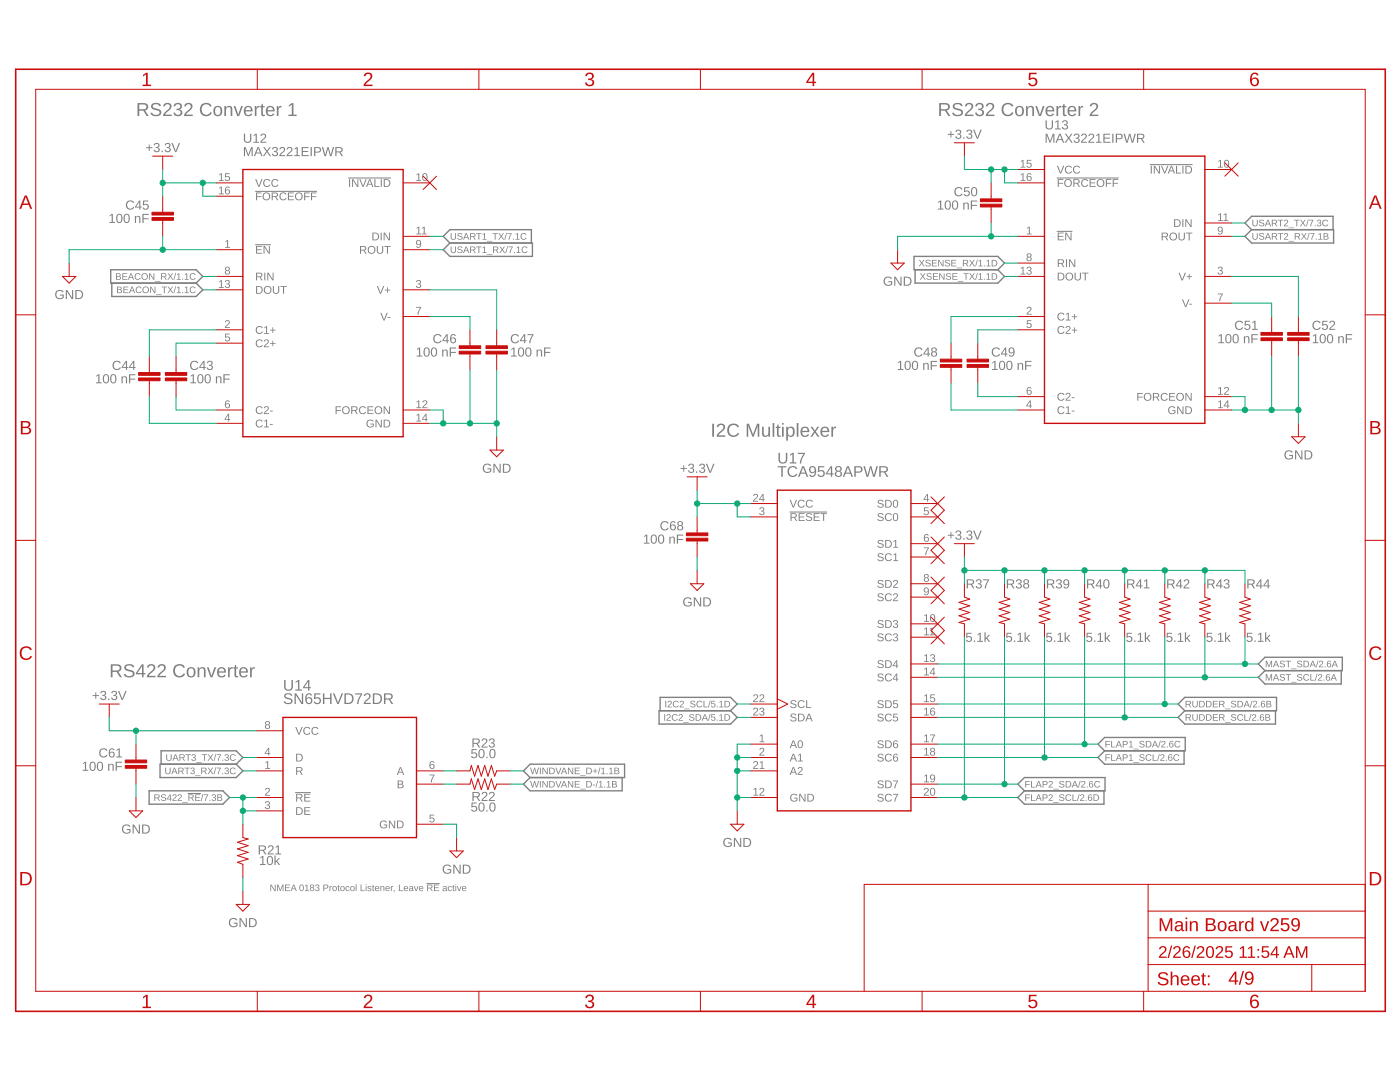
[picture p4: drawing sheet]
<svg xmlns="http://www.w3.org/2000/svg" width="279mm" height="216mm" viewBox="0 0 279 216" stroke-linecap="round" stroke-linejoin="round" font-family="sans-serif">
<g fill="#808080">
<path d="M27.4 20.6h1.3a.75 .75 0 0 1 .9 .6 .75 .75 0 0 1-.7 .8l.8 1.2h-.4l-.7-1.1h-.8v1.1h-.4zM27.8 20.8v1h.8a.49 .49 0 0 0 .6-.5 .49 .49 0 0 0-.6-.5zM30.3 20.8a1.18 1.18 0 0 1 1.8 .3l-.3 .1a.68 .68 0 0 0-.7-.4 .68 .68 0 0 0-.6 .5l.7 .4a.8 .8 0 0 1 1 .8 .8 .8 0 0 1-1.1 .7 .95 .95 0 0 1-1.1-.7h.4a.82 .82 0 0 0 .7 .4 .82 .82 0 0 0 .7-.4 1.86 1.86 0 0 0-1.4-.7l-.2-.4zM32.8 20.7a.84 .84 0 0 1 1.3 .2 .84 .84 0 0 1-.4 1.2l-.8 .8h1.4v.3h-1.7a3.5 3.5 0 0 1 1.2-1.7 .49 .49 0 0 0-.2-.7 .49 .49 0 0 0-.7 .4h-.3zM34.9 20.7a.78 .78 0 0 1 1.1-.1 .78 .78 0 0 1 .2 1l-.4 .2a.7 .7 0 0 1 .6 .9 .7 .7 0 0 1-.9 .5l-.4-.1-.4-.2-.1-.4h.3a.53 .53 0 0 0 .8 .4 .53 .53 0 0 0 .2-.8l-.7-.1v-.3a.5 .5 0 0 0 .8-.3 .5 .5 0 0 0-.4-.6 .5 .5 0 0 0-.6 .4h-.4zM37 20.7a.84 .84 0 0 1 1.3 .2 .84 .84 0 0 1-.4 1.2l-.8 .8h1.4v.3h-1.8a3.5 3.5 0 0 1 1.3-1.7 .49 .49 0 0 0-.3-.7 .49 .49 0 0 0-.6 .4h-.3zM40.2 20.9a1.29 1.29 0 0 1 2.1 .3l-.4 .1a.93 .93 0 0 0-1.2-.4 .93 .93 0 0 0-.4 1.2 .9 .9 0 0 0 .7 .8 .9 .9 0 0 0 1-.5l.3 .1a1.32 1.32 0 0 1-1.9 .5 1.32 1.32 0 0 1-.3-1.9zM42.8 21.4a.95 .95 0 0 1 1.2-.1 .95 .95 0 0 1 .3 1.2 .89 .89 0 0 1-1 .7 .89 .89 0 0 1-.7-1zM43.2 21.5a.91 .91 0 0 0 .3 1.4 .84 .84 0 0 0 .5-.7 .84 .84 0 0 0-.5-.8zM44.8 21.2h.3v.3a.67 .67 0 0 1 .8-.4 .67 .67 0 0 1 .5 .7v1.4h-.4v-1.3a.48 .48 0 0 0-.5-.5 .48 .48 0 0 0-.4 .6v1.2h-.3zM46.6 21.2h.4l.5 1.7 .6-1.7h.4l-.8 2h-.4zM48.9 21.4a.91 .91 0 0 1 1.1-.2 .91 .91 0 0 1 .4 1h-1.4a.58 .58 0 0 0 .4 .7 .58 .58 0 0 0 .7-.3l.3 .1a.95 .95 0 0 1-1.3 .4 .95 .95 0 0 1-.4-1.3zM49.2 21.5l-.2 .5h1.1l-.2-.5a.55 .55 0 0 0-.7 0zM50.8 21.2h.4v.4l.2-.4 .4-.1v.4h-.4l-.2 .2v1.5h-.4zM52.2 20.7h.3v.5h.3v.2h-.3v1.3l.1 .2h.3v.2h-.6l-.1-.1-.1-1.6h-.2v-.2h.2zM53.3 21.4a.91 .91 0 0 1 1.1-.2 .91 .91 0 0 1 .4 1h-1.4a.58 .58 0 0 0 .4 .7 .58 .58 0 0 0 .7-.3l.3 .1a.95 .95 0 0 1-1.3 .4 .95 .95 0 0 1-.4-1.3zM53.6 21.5l-.2 .5h1.1l-.2-.5a.55 .55 0 0 0-.7 0zM55.2 21.2h.3l.1 .4 .2-.4 .4-.1v.4h-.4l-.2 .2v1.5h-.4zM57.6 21l.7-.4h.3v2.3h.6v.3h-1.6v-.3h.6v-2l-.6 .4z"/>
<path d="M187.4 20.6h1.3a.75 .75 0 0 1 .9 .6 .75 .75 0 0 1-.7 .8l.8 1.2h-.4l-.7-1.1h-.8v1.1h-.4zM187.8 20.8v1h.8a.49 .49 0 0 0 .6-.5 .49 .49 0 0 0-.6-.5zM190.3 20.8a1.18 1.18 0 0 1 1.8 .3l-.3 .1a.68 .68 0 0 0-.7-.4 .68 .68 0 0 0-.6 .5l.7 .4a.8 .8 0 0 1 1 .8 .8 .8 0 0 1-1.1 .7 .95 .95 0 0 1-1.1-.7h.4a.82 .82 0 0 0 .7 .4 .82 .82 0 0 0 .7-.4 1.86 1.86 0 0 0-1.4-.7l-.2-.4zM192.8 20.7a.84 .84 0 0 1 1.3 .2 .84 .84 0 0 1-.4 1.2l-.8 .8h1.4v.3h-1.8a3.5 3.5 0 0 1 1.3-1.7 .49 .49 0 0 0-.3-.7 .49 .49 0 0 0-.6 .4h-.3zM194.9 20.7a.78 .78 0 0 1 1.1-.1 .78 .78 0 0 1 .2 1l-.4 .2a.7 .7 0 0 1 .6 .9 .7 .7 0 0 1-.9 .5l-.4-.1-.4-.2-.1-.4h.3a.53 .53 0 0 0 .8 .4 .53 .53 0 0 0 .2-.8l-.7-.1v-.3a.5 .5 0 0 0 .7-.3 .5 .5 0 0 0-.3-.6 .5 .5 0 0 0-.6 .4h-.4zM197 20.7a.84 .84 0 0 1 1.3 .2 .84 .84 0 0 1-.5 1.2l-.7 .8h1.4v.3h-1.8a3.5 3.5 0 0 1 1.3-1.7 .49 .49 0 0 0-.3-.7 .49 .49 0 0 0-.6 .4h-.3zM200.2 20.9a1.29 1.29 0 0 1 2 .3l-.3 .1a.93 .93 0 0 0-1.2-.4 .93 .93 0 0 0-.4 1.2 .9 .9 0 0 0 .7 .8 .9 .9 0 0 0 1-.5l.3 .1a1.32 1.32 0 0 1-1.9 .5 1.32 1.32 0 0 1-.3-1.9zM202.8 21.4a.95 .95 0 0 1 1.2-.1 .95 .95 0 0 1 .3 1.2 .89 .89 0 0 1-1 .7 .89 .89 0 0 1-.7-1zM203.2 21.5a.91 .91 0 0 0 .2 1.4 .84 .84 0 0 0 .6-.7 .84 .84 0 0 0-.5-.8zM204.8 21.2h.3v.3a.67 .67 0 0 1 .8-.4 .67 .67 0 0 1 .5 .7v1.4h-.4v-1.3a.48 .48 0 0 0-.5-.5 .48 .48 0 0 0-.4 .6v1.2h-.3zM206.6 21.2h.4l.5 1.7 .6-1.7h.4l-.8 2h-.4zM208.9 21.4a.91 .91 0 0 1 1.1-.2 .91 .91 0 0 1 .4 1h-1.4a.58 .58 0 0 0 .4 .7 .58 .58 0 0 0 .7-.3l.3 .1a.95 .95 0 0 1-1.3 .4 .95 .95 0 0 1-.4-1.3zM209.1 21.5l-.1 .5h1.1l-.2-.5a.55 .55 0 0 0-.8 0zM210.8 21.2h.3l.1 .4 .1-.4 .5-.1v.4h-.4l-.2 .2v1.5h-.4zM212.2 20.7h.3v.5h.3v.2h-.3v1.3l.1 .2h.3v.2h-.6l-.1-.1-.1-1.6h-.2v-.2h.2zM213.3 21.4a.91 .91 0 0 1 1.1-.2 .91 .91 0 0 1 .4 1h-1.4a.58 .58 0 0 0 .3 .7 .58 .58 0 0 0 .8-.3l.3 .1a.95 .95 0 0 1-1.3 .4 .95 .95 0 0 1-.4-1.3zM213.5 21.5l-.1 .5h1.1l-.2-.5a.55 .55 0 0 0-.8 0zM215.2 21.2h.3l.1 .4 .1-.4 .5-.1v.4h-.4l-.2 .2v1.5h-.4zM217.7 20.7a.84 .84 0 0 1 1.4 .2 .84 .84 0 0 1-.5 1.2l-.8 .8h1.4v.3h-1.7a3.5 3.5 0 0 1 1.2-1.7 .49 .49 0 0 0-.2-.7 .49 .49 0 0 0-.7 .4h-.3z"/>
<path d="M22.1 132.6h1.2a.75 .75 0 0 1 .9 .5 .75 .75 0 0 1-.6 .9l.7 1.1h-.4l-.6-1h-.8v1h-.4zM22.5 132.8v1h.8a.49 .49 0 0 0 .6-.5 .49 .49 0 0 0-.6-.5zM24.9 132.8a1.18 1.18 0 0 1 1.9 .3l-.3 .1a.68 .68 0 0 0-.7-.4 .68 .68 0 0 0-.6 .5l.7 .4a.8 .8 0 0 1 .9 .8 .8 .8 0 0 1-1 .7 .95 .95 0 0 1-1.1-.7h.3a.82 .82 0 0 0 .8 .4 .82 .82 0 0 0 .7-.5 1.86 1.86 0 0 0-1.4-.7l-.3-.4zM28.3 132.6h.4v1.7h.3v.3h-.3v.5h-.4v-.5h-1.2v-.3zM28.3 132.9l-.9 1.4h.9zM29.6 132.7a.84 .84 0 0 1 1.3 .2 .84 .84 0 0 1-.5 1.2l-.7 .8h1.3v.2h-1.7a3.5 3.5 0 0 1 1.3-1.6 .49 .49 0 0 0-.3-.7 .49 .49 0 0 0-.6 .4h-.4zM31.7 132.7a.84 .84 0 0 1 1.3 .2 .84 .84 0 0 1-.5 1.2l-.7 .8h1.3v.2h-1.7a3.5 3.5 0 0 1 1.3-1.6 .49 .49 0 0 0-.3-.7 .49 .49 0 0 0-.6 .4h-.4zM34.9 132.9a1.29 1.29 0 0 1 2 .3l-.3 .1a.93 .93 0 0 0-1.3-.4 .93 .93 0 0 0-.4 1.2 .9 .9 0 0 0 .8 .8 .9 .9 0 0 0 1-.5l.2 .1a1.32 1.32 0 0 1-1.8 .5 1.32 1.32 0 0 1-.4-1.9zM37.5 133.4a.95 .95 0 0 1 1.2-.1 .95 .95 0 0 1 .3 1.2 .89 .89 0 0 1-1 .7 .89 .89 0 0 1-.8-1.1zM37.8 133.4a.91 .91 0 0 0 .3 1.5 .84 .84 0 0 0 .6-.7 .84 .84 0 0 0-.6-.8zM39.4 133.2h.3l.1 .3a.67 .67 0 0 1 .7-.4 .67 .67 0 0 1 .5 .7v1.3h-.3v-1.2a.48 .48 0 0 0-.5-.6 .48 .48 0 0 0-.4 .7v1.1h-.4zM41.3 133.2h.3l.6 1.7 .6-1.7h.3l-.7 1.9h-.4zM43.6 133.4a.91 .91 0 0 1 1-.2 .91 .91 0 0 1 .5 1h-1.4a.58 .58 0 0 0 .3 .7 .58 .58 0 0 0 .7-.3l.3 .1a.95 .95 0 0 1-1.2 .4 .95 .95 0 0 1-.5-1.3zM43.8 133.5l-.1 .5h1l-.1-.5a.55 .55 0 0 0-.8 0zM45.5 133.2h.3v.4l.2-.4 .4-.1v.3l-.3 .1-.2 .2-.1 1.4h-.3zM46.9 132.7h.2v.5h.4v.2h-.4v1.3l.1 .2h.3v.2h-.5l-.2-.1v-1.6h-.2v-.2h.2zM47.9 133.4a.91 .91 0 0 1 1.1-.2 .91 .91 0 0 1 .5 1h-1.4a.58 .58 0 0 0 .3 .7 .58 .58 0 0 0 .7-.3l.3 .1a.95 .95 0 0 1-1.2 .4 .95 .95 0 0 1-.5-1.3zM48.2 133.5l-.1 .5h1l-.1-.5a.55 .55 0 0 0-.8 0zM49.9 133.2h.3v.4l.2-.4 .4-.1v.3l-.3 .1-.2 .2-.1 1.4h-.3z"/>
<path d="M54 176.5h.2l.7 1.1-.1-1.1h.2v1.3h-.2l-.7-1.1v1.1h-.1zM55.3 176.5h.2l.4 1.1 .4-1.1h.3v1.3h-.2v-1.1l-.4 1.1h-.1l-.4-1.1v1.1h-.2zM56.9 176.5h1v.2h-.8v.4h.7v.1h-.7v.5h.8v.1h-1zM58.5 176.5h.2l.5 1.3h-.1l-.2-.4h-.6l-.1 .4h-.2zM58.6 176.6l-.2 .7h.5zM59.8 176.7a.53 .53 0 0 1 .7 0 .53 .53 0 0 1 .1 .7 .47 .47 0 0 1-.5 .4 .47 .47 0 0 1-.4-.6zM60.1 176.7a.56 .56 0 0 0-.2 .5 .56 .56 0 0 0 .4 .5 .56 .56 0 0 0 .2-.6 .56 .56 0 0 0-.4-.4zM60.9 176.7l.4-.2v1.2h.4v.1h-.9v-.1h.4v-1l-.3 .2zM62 176.6a.38 .38 0 0 1 .6-.1 .38 .38 0 0 1-.1 .6 .37 .37 0 0 1 .1 .6 .37 .37 0 0 1-.6 0 .37 .37 0 0 1 .1-.6l-.2-.2zM62 176.8a.25 .25 0 0 0 .5 0 .25 .25 0 0 0-.5 0zM62 177.4a.27 .27 0 0 0 .5 0 .27 .27 0 0 0-.5 0zM63 176.6a.38 .38 0 0 1 .6 0 .38 .38 0 0 1-.1 .5 .35 .35 0 0 1 .3 .5 .35 .35 0 0 1-.5 .2l-.3-.1-.1-.2 .4 .2a.24 .24 0 0 0 .3-.3 .24 .24 0 0 0-.3-.2l-.1-.1a.25 .25 0 0 0 .3-.1 .25 .25 0 0 0-.1-.4 .25 .25 0 0 0-.3 .2h-.2zM64.5 176.5h.6a.4 .4 0 0 1 .4 .4 .4 .4 0 0 1-.4 .4h-.4v.5h-.2zM64.7 176.7v.5l.6-.2-.1-.3zM65.8 176.8h.1v.2l.3-.2-.3 .3v.7h-.1zM66.5 176.8a.49 .49 0 0 1 .7 .2 .49 .49 0 0 1-.2 .7 .49 .49 0 0 1-.6-.2v-.5zM66.6 177a.36 .36 0 0 0-.1 .5 .36 .36 0 0 0 .5 .1v-.6zM67.5 176.6l.1 .2h.2v.1h-.2v.7l.2 .2h-.3l-.1-.2-.1-.8zM68.1 176.8a.49 .49 0 0 1 .7 .2 .49 .49 0 0 1-.2 .7 .49 .49 0 0 1-.7-.2l.1-.5zM68.1 177a.36 .36 0 0 0 0 .5 .36 .36 0 0 0 .5 .1v-.6zM69.1 176.9l.4-.1 .3 .3-.3-.2a.34 .34 0 0 0-.4 .4 .34 .34 0 0 0 .5 .3l.2-.1a.45 .45 0 0 1-.7 .3 .45 .45 0 0 1-.1-.7zM70.1 176.8a.49 .49 0 0 1 .7 .2 .49 .49 0 0 1-.2 .7 .49 .49 0 0 1-.7-.2v-.5zM70.1 177a.36 .36 0 0 0-.1 .5 .36 .36 0 0 0 .5 .1v-.6zM71 176.4h.2v1.4h-.2zM72 176.5h.1v1.2h.7v.1h-.8zM73 176.4h.1v.2h-.1zM73 176.8h.1v1h-.1zM73.5 176.9l.4-.1 .2 .2h-.2a.2 .2 0 0 0-.2-.1 .2 .2 0 0 0-.2 .2l.1 .1a.38 .38 0 0 1 .5 .2 .38 .38 0 0 1-.1 .4 .38 .38 0 0 1-.5 0l-.2-.2 .2-.1a.24 .24 0 0 0 .3 .2 .24 .24 0 0 0 .1-.3h-.1a.33 .33 0 0 1-.4-.1 .33 .33 0 0 1 .1-.4zM74.4 176.6l.1 .2h.2v.1h-.2v.7l.2 .2h-.3v-.2l-.2-.8zM74.9 176.9a.46 .46 0 0 1 .8 .1v.3h-.7a.29 .29 0 0 0 .2 .4 .29 .29 0 0 0 .3-.2l.2 .1a.5 .5 0 0 1-.8 .1 .5 .5 0 0 1 0-.8zM75.1 177l-.1 .2h.5l-.1-.3zM75.9 176.8h.2v.2a.34 .34 0 0 1 .4-.2 .34 .34 0 0 1 .2 .3v.7h-.2v-.6a.24 .24 0 0 0-.2-.3 .24 .24 0 0 0-.2 .3v.6h-.2zM77 176.9a.46 .46 0 0 1 .7 .1l.1 .3h-.7a.29 .29 0 0 0 .2 .4 .29 .29 0 0 0 .3-.2l.2 .1a.5 .5 0 0 1-.8 .1 .5 .5 0 0 1 0-.8zM77.2 177l-.1 .2h.5l-.1-.3zM78 176.8h.2v.2l.3-.2-.3 .3v.7h-.2zM78.6 177.6h.2l-.1 .4h-.1zM79.6 176.5h.2v1.2h.6v.1h-.8zM80.7 176.9a.46 .46 0 0 1 .7 .1l.1 .3h-.8a.29 .29 0 0 0 .2 .4 .29 .29 0 0 0 .4-.2l.1 .1a.5 .5 0 0 1-.7 .1 .5 .5 0 0 1 0-.8zM80.8 177v.2h.5l-.2-.3zM81.7 176.9l.4-.1 .2 .1 .3 .9h-.2l-.1-.2a.32 .32 0 0 1-.6 .2 .32 .32 0 0 1 .2-.6h.4a.23 .23 0 0 0-.2-.3 .23 .23 0 0 0-.3 .2h-.1zM81.8 177.5a.25 .25 0 0 0 .5 0 .25 .25 0 0 0-.5 0zM82.6 176.8h.2l.3 .9 .2-.9h.2l-.3 1h-.2zM83.7 176.9a.46 .46 0 0 1 .7 .1l.1 .3h-.7a.29 .29 0 0 0 .2 .4 .29 .29 0 0 0 .3-.2l.2 .1a.5 .5 0 0 1-.8 .1 .5 .5 0 0 1 0-.8zM83.9 177l-.1 .2h.5l-.1-.3zM85.3 176.5h.6a.38 .38 0 0 1 .4 .3 .38 .38 0 0 1-.3 .4l.4 .6h-.2l-.4-.5h-.4v.5h-.1zM85.4 176.7v.4h.5a.24 .24 0 0 0 .2-.2 .24 .24 0 0 0-.3-.2zM86.6 176.5h1v.2h-.8v.4h.7v.1h-.7v.5h.8v.1h-1zM88.4 176.9l.4-.1 .2 .1 .3 .9h-.2l-.1-.2a.32 .32 0 0 1-.6 .2 .32 .32 0 0 1 .2-.6h.4a.23 .23 0 0 0-.2-.3 .23 .23 0 0 0-.3 .2h-.1zM88.5 177.5a.25 .25 0 0 0 .5 0 .25 .25 0 0 0-.5 0zM89.5 176.9l.4-.1 .3 .3-.3-.2a.34 .34 0 0 0-.4 .4 .34 .34 0 0 0 .5 .3l.2-.1a.45 .45 0 0 1-.7 .3 .45 .45 0 0 1-.1-.7zM90.4 176.6l.1 .2h.2v.1h-.2v.7l.2 .2h-.3v-.2l-.1-.8zM90.9 176.4h.1v.2h-.1zM90.9 176.8h.1v1h-.1zM91.2 176.8h.2l.2 .9 .3-.9h.2l-.4 1h-.2zM92.3 176.9a.46 .46 0 0 1 .7 .1l.1 .3h-.7a.29 .29 0 0 0 .1 .4 .29 .29 0 0 0 .4-.2l.2 .1a.5 .5 0 0 1-.8 .1 .5 .5 0 0 1 0-.8zM92.4 177v.2h.5l-.2-.3z"/>
</g>
<path d="M85.1 176.3h2.6" fill="none" stroke="#808080" stroke-width=".2"/>
<g fill="#808080">
<path d="M142.1 84.6h.4v2.5h-.4zM143.3 84.7a.84 .84 0 0 1 1.3 .2 .84 .84 0 0 1-.5 1.2l-.7 .8h1.3v.2h-1.7a3.5 3.5 0 0 1 1.3-1.6 .49 .49 0 0 0-.3-.7 .49 .49 0 0 0-.6 .4h-.4zM145.5 84.9a1.29 1.29 0 0 1 2 .3l-.3 .1a.93 .93 0 0 0-1.3-.4 .93 .93 0 0 0-.4 1.2 .9 .9 0 0 0 .8 .8 .9 .9 0 0 0 .9-.5l.3 .1a1.32 1.32 0 0 1-1.9 .5 1.32 1.32 0 0 1-.3-1.9zM149 84.6h.5l.8 2.2 .8-2.2h.4v2.5h-.3v-2.2l-.8 2.2h-.2l-.9-2.2v2.2h-.3zM152.1 85.2h.3v1.2a.48 .48 0 0 0 .6 .6 .48 .48 0 0 0 .3-.7v-1.1h.4v1.9h-.3v-.3a.67 .67 0 0 1-.8 .4 .67 .67 0 0 1-.5-.7zM154.2 84.4h.3v2.7h-.3zM155.2 84.7h.2v.5h.4v.2h-.4v1.3l.1 .2h.3v.2h-.6l-.1-.1v-1.6h-.3v-.2h.3zM156.1 84.4h.3v.3h-.3zM156.1 85.2h.3v1.9h-.3zM156.9 85.2h.3v.3a.76 .76 0 0 1 1-.3 .76 .76 0 0 1 .4 .9 .81 .81 0 0 1-1 1l-.4-.3v1.1h-.3zM157.5 85.5a1.06 1.06 0 0 0 .1 1.4 .65 .65 0 0 0 .7-.3 .65 .65 0 0 0-.1-.7 .48 .48 0 0 0-.2-.5 .48 .48 0 0 0-.5 .1zM159 84.4h.3v2.7h-.3zM160 85.4a.91 .91 0 0 1 1.1-.2 .91 .91 0 0 1 .4 1h-1.4a.58 .58 0 0 0 .4 .7 .58 .58 0 0 0 .7-.3l.3 .1a.95 .95 0 0 1-1.3 .4 .95 .95 0 0 1-.4-1.3zM160.3 85.5l-.2 .5h1.1l-.2-.5a.55 .55 0 0 0-.7 0zM161.8 85.2h.3l.5 .7 .5-.7h.4l-.7 .9 .7 1h-.3l-.6-.8-.5 .8h-.4l.7-1zM164 85.4a.91 .91 0 0 1 1.1-.2 .91 .91 0 0 1 .4 1h-1.4a.58 .58 0 0 0 .3 .7 .58 .58 0 0 0 .8-.3l.2 .1a.95 .95 0 0 1-1.2 .4 .95 .95 0 0 1-.4-1.3zM164.2 85.5l-.1 .5h1.1l-.2-.5a.55 .55 0 0 0-.8 0zM165.9 85.2h.3v.4l.2-.4 .5-.1v.3l-.4 .1-.2 .2v1.4h-.4z"/>
<path d="M48.7 29.3h.3l.6 1.6 .5-1.6h.3v1.9h-.2v-1.6l-.6 1.6h-.1l-.6-1.6v1.6h-.2zM51.4 29.3h.3l.7 1.9h-.3l-.2-.6h-.8l-.2 .6h-.2zM51.5 29.5l-.3 .9h.7zM52.5 29.3h.3l.5 .8 .5-.8h.2l-.6 .9 .7 1h-.3l-.5-.8-.6 .8h-.2l.6-1zM54.5 29.4a.51 .51 0 0 1 .8 0 .51 .51 0 0 1-.2 .8 .51 .51 0 0 1 .4 .7 .51 .51 0 0 1-.8 .3l-.4-.3v-.2h.2a.37 .37 0 0 0 .5 .3 .37 .37 0 0 0 .1-.6l-.4-.1v-.2a.35 .35 0 0 0 .5-.1 .35 .35 0 0 0-.3-.5 .35 .35 0 0 0-.4 .3h-.2zM55.9 29.5a.58 .58 0 0 1 1 .1 .58 .58 0 0 1-.4 .8l-.5 .6h.9v.2h-1.2l.1-.3 .5-.6a.39 .39 0 0 0 .4-.5 .39 .39 0 0 0-.7-.1v.1h-.2zM57.4 29.5a.58 .58 0 0 1 .9 .1 .58 .58 0 0 1-.3 .8l-.5 .6h.9v.2h-1.2l.1-.3 .5-.6a.39 .39 0 0 0 .3-.5 .39 .39 0 0 0-.6-.1l-.1 .1h-.2zM58.8 29.6l.6-.3v1.7h.5v.2h-1.2v-.2h.5v-1.4l-.4 .3zM60.2 29.3h1.4v.2h-1.2v.6h1.1v.2h-1.1v.7h1.2v.2h-1.4zM62 29.3h.2v1.9h-.2zM62.7 29.3h.7a.56 .56 0 0 1 .7 .6 .56 .56 0 0 1-.6 .6h-.6v.7h-.2zM62.9 29.5v.8l.8-.1a.36 .36 0 0 0-.1-.6zM64.2 29.3h.3l.4 1.6 .4-1.6h.3l.4 1.6 .4-1.6h.3l-.5 1.9h-.3l-.4-1.6-.4 1.6h-.3zM66.9 29.3h.9a.52 .52 0 0 1 .6 .5 .52 .52 0 0 1-.4 .6l.5 .8h-.3l-.5-.8h-.5v.8h-.3zM67.2 29.5v.7h.5a.34 .34 0 0 0 .5-.3 .34 .34 0 0 0-.5-.4z"/>
<path d="M56.8 138.6a.97 .97 0 0 1 1.5 .2l-.2 .1a.52 .52 0 0 0-.6-.4 .52 .52 0 0 0-.5 .5l.6 .3a.65 .65 0 0 1 .8 .6 .65 .65 0 0 1-.9 .6 .78 .78 0 0 1-.9-.5l.3-.1a.64 .64 0 0 0 .6 .4 .64 .64 0 0 0 .6-.5l-.5-.3a.68 .68 0 0 1-.7-.2 .68 .68 0 0 1-.1-.7zM58.8 138.4h.3l1.2 1.8-.1-1.8h.3v2.1h-.3l-1.2-1.8v1.8h-.2zM61.3 138.4a.66 .66 0 0 1 1 .4h-.3a.45 .45 0 0 0-.5-.2 .45 .45 0 0 0-.3 .5v.3a.69 .69 0 0 1 1 0 .69 .69 0 0 1-.1 1 .69 .69 0 0 1-1-.2l-.2-1.1zM61.2 139.8a.45 .45 0 0 0 .9 0 .45 .45 0 0 0-.9 0zM62.7 138.4h1.2v.2h-.9l-.1 .7a.73 .73 0 0 1 1.1 .2 .73 .73 0 0 1-.4 1 .73 .73 0 0 1-1-.3v-.2h.3a.47 .47 0 0 0 .7 .2 .47 .47 0 0 0 .1-.8 .47 .47 0 0 0-.8 .1h-.2zM64.4 138.4h.3v.8h1.2v-.8h.3v2.1h-.3v-1h-1.2v1h-.3zM66.4 138.4h.3l.8 1.8 .7-1.8h.3l-.9 2.1h-.3zM68.7 138.4a1.65 1.65 0 0 1 1.7 .4 1.08 1.08 0 0 1-.9 1.7h-.8zM69 138.6v1.6a.9 .9 0 0 0 1.3-.8 .9 .9 0 0 0-1.3-.8zM70.9 138.4h1.4l-.6 1.3-.1 .8h-.3v-.6l.7-1.3h-1.1zM72.8 138.5a.69 .69 0 0 1 1.1 .1 .69 .69 0 0 1-.4 1l-.6 .6h1.1v.3h-1.4l.1-.4 .4-.5a.63 .63 0 0 0 .4-1h-.5l-.1 .3h-.3zM74.4 138.4a1.65 1.65 0 0 1 1.7 .4 1.08 1.08 0 0 1-.9 1.7h-.8zM74.7 138.6v1.6a.9 .9 0 0 0 1.2-.8 .9 .9 0 0 0-1.2-.8zM76.6 138.4h1a.62 .62 0 0 1 .8 .4 .62 .62 0 0 1-.5 .8l.6 .9h-.4l-.5-.9h-.7v.9h-.3zM76.9 138.6v.8h.7a.4 .4 0 0 0 .5-.4 .4 .4 0 0 0-.5-.4z"/>
<path d="M11.2 58.1a.94 .94 0 0 1 1.5 .2h-.2a.71 .71 0 0 0-1 0 .71 .71 0 0 0-.1 1 .71 .71 0 0 0 1 .1l.1-.4h-.5v-.2h.7v.6a.99 .99 0 0 1-1.4 .1 .99 .99 0 0 1-.1-1.4zM13.1 57.9h.3l1 1.5v-1.5h.2v1.8h-.3l-1-1.6 .1 1.6h-.3zM15 57.9h.6a.9 .9 0 0 1 1 .8 .9 .9 0 0 1-.9 1h-.7zM15.3 58.1v1.4a.77 .77 0 0 0 1-.7 .77 .77 0 0 0-1-.7z"/>
<path d="M19.2 75l.7-.3v1.6h.4v.2h-1.1v-.2h.4v-1.4l-.4 .3zM20.8 74.8a.68 .68 0 0 1 .8 0 .68 .68 0 0 1 .2 .8 .68 .68 0 0 1-.6 .9 .68 .68 0 0 1-.7-.9zM21 74.9a1.02 1.02 0 0 0 .2 1.4 .9 .9 0 0 0 0-1.5zM22.3 74.8a.68 .68 0 0 1 .7 0 .68 .68 0 0 1 .2 .8 .68 .68 0 0 1-.6 .9 .68 .68 0 0 1-.6-.9zM22.4 74.9a1.02 1.02 0 0 0 .2 1.4 .9 .9 0 0 0 0-1.5zM24.2 75.1h.3v.2a.47 .47 0 0 1 .5-.2 .47 .47 0 0 1 .4 .5v.9h-.3v-.9a.34 .34 0 0 0-.3-.4 .34 .34 0 0 0-.3 .5v.8h-.2zM25.7 74.7h1.3v.2h-1v.6h1v.3h-1v.7h-.3z"/>
<path d="M96.6 92.8a.94 .94 0 0 1 1.4 .1l-.2 .1a.71 .71 0 0 0-1 0 .71 .71 0 0 0-.1 1 .71 .71 0 0 0 1 .1l.1-.5h-.5v-.2h.8v.7a.99 .99 0 0 1-1.5 .1 .99 .99 0 0 1 0-1.4zM98.5 92.5h.2l1 1.6v-1.6h.2v1.8h-.3l-.9-1.5v1.5h-.2zM100.4 92.5h.6a.9 .9 0 0 1 .9 .9 .9 .9 0 0 1-.9 .9h-.6zM100.6 92.7v1.4a.77 .77 0 0 0 1.1-.7 .77 .77 0 0 0-1.1-.7z"/>
<path d="M38.1 75l.6-.3v1.6h.4v.2h-1.1v-.2h.5v-1.4l-.4 .3zM39.6 74.8a.68 .68 0 0 1 .8 0 .68 .68 0 0 1 .2 .8 .68 .68 0 0 1-.6 .9 .68 .68 0 0 1-.6-.9zM39.8 74.9a1.02 1.02 0 0 0 .2 1.4 .9 .9 0 0 0 0-1.5zM41.1 74.8a.68 .68 0 0 1 .8 0 .68 .68 0 0 1 .2 .8 .68 .68 0 0 1-.7 .9 .68 .68 0 0 1-.6-.9zM41.3 74.9a1.02 1.02 0 0 0 .1 1.4 .9 .9 0 0 0 .1-1.5zM43.1 75.1h.2v.2a.47 .47 0 0 1 .5-.2 .47 .47 0 0 1 .4 .5v.9h-.2v-.9a.34 .34 0 0 0-.4-.4 .34 .34 0 0 0-.3 .5v.8h-.2zM44.6 74.7h1.3v.2h-1.1v.6h1v.3h-1v.7h-.2z"/>
<path d="M21.9 43l.6-.3v1.6h.5v.2h-1.2v-.2h.5v-1.4l-.4 .3zM23.5 42.8a.68 .68 0 0 1 .8 0 .68 .68 0 0 1 .1 .8 .68 .68 0 0 1-.6 .9 .68 .68 0 0 1-.6-.9zM23.6 42.9a1.02 1.02 0 0 0 .2 1.4 .9 .9 0 0 0 0-1.5zM24.9 42.8a.68 .68 0 0 1 .8 0 .68 .68 0 0 1 .2 .8 .68 .68 0 0 1-.6 .9 .68 .68 0 0 1-.7-.9zM25.1 42.9a1.02 1.02 0 0 0 .2 1.4 .9 .9 0 0 0 0-1.5zM26.9 43.1h.2v.2a.47 .47 0 0 1 .6-.2 .47 .47 0 0 1 .3 .5v.9h-.2v-.9a.34 .34 0 0 0-.4-.4 .34 .34 0 0 0-.3 .5v.8h-.2zM28.4 42.7h1.3v.2h-1v.7h1v.2h-1v.7h-.3z"/>
<path d="M83.2 69.6l.7-.3v1.7h.4v.2h-1.1v-.2h.4v-1.4l-.4 .3zM84.8 69.4a.68 .68 0 0 1 .8 .1 .68 .68 0 0 1 .2 .7 .68 .68 0 0 1-.7 1 .68 .68 0 0 1-.6-1zM85 69.5a1.02 1.02 0 0 0 .1 1.5 .9 .9 0 0 0 .1-1.5zM86.3 69.4a.68 .68 0 0 1 .7 .1 .68 .68 0 0 1 .2 .7 .68 .68 0 0 1-.6 1 .68 .68 0 0 1-.6-1zM86.4 69.5a1.02 1.02 0 0 0 .2 1.5 .9 .9 0 0 0 0-1.5zM88.2 69.8h.3v.2a.47 .47 0 0 1 .5-.2 .47 .47 0 0 1 .4 .4v1h-.3v-.9a.34 .34 0 0 0-.3-.4 .34 .34 0 0 0-.3 .4v.9h-.3zM89.7 69.3h1.3v.2h-1v.7h1v.2h-1v.8h-.3z"/>
<path d="M102 69.6l.7-.3v1.7h.4v.2h-1.1v-.2h.5v-1.4l-.5 .3zM103.6 69.4a.68 .68 0 0 1 .8 .1 .68 .68 0 0 1 .2 .7 .68 .68 0 0 1-.6 1 .68 .68 0 0 1-.6-1zM103.8 69.5a1.02 1.02 0 0 0 .2 1.5 .9 .9 0 0 0 0-1.5zM105.1 69.4a.68 .68 0 0 1 .8 .1 .68 .68 0 0 1 .2 .7 .68 .68 0 0 1-.7 1 .68 .68 0 0 1-.6-1zM105.3 69.5a1.02 1.02 0 0 0 .1 1.5 .9 .9 0 0 0 0-1.5zM107.1 69.8h.2v.2a.47 .47 0 0 1 .5-.2 .47 .47 0 0 1 .4 .4v1h-.2v-.9a.34 .34 0 0 0-.4-.4 .34 .34 0 0 0-.3 .4v.9h-.2zM108.6 69.3h1.3v.2h-1.1v.7h1v.2h-1v.8h-.2z"/>
<path d="M29.7 28.8h.2v.6h.5v.2h-.5v.5h-.2v-.5h-.6v-.2h.6zM30.9 28.6a.51 .51 0 0 1 .8 0 .51 .51 0 0 1-.2 .8 .51 .51 0 0 1 .3 .7 .51 .51 0 0 1-.7 .3l-.4-.3-.1-.2h.3a.37 .37 0 0 0 .5 .3 .37 .37 0 0 0 .1-.6l-.4-.1v-.2a.35 .35 0 0 0 .5-.1 .35 .35 0 0 0-.3-.5 .35 .35 0 0 0-.4 .3h-.2zM32.2 30.1h.3v.3h-.3zM33.1 28.6a.51 .51 0 0 1 .8 0 .51 .51 0 0 1-.2 .8 .51 .51 0 0 1 .3 .7 .51 .51 0 0 1-.7 .3l-.4-.3-.1-.2h.3a.37 .37 0 0 0 .5 .3 .37 .37 0 0 0 .1-.6l-.4-.1v-.2a.35 .35 0 0 0 .5-.1 .35 .35 0 0 0-.3-.5 .35 .35 0 0 0-.4 .3h-.2zM34.2 28.5h.3l.6 1.6 .6-1.6h.2l-.7 1.9h-.3z"/>
<path d="M208.7 26.7h.3l.6 1.5 .5-1.5h.3v1.8h-.2v-1.6l-.6 1.6h-.1l-.6-1.6v1.6h-.2zM211.4 26.7h.3l.7 1.8h-.3l-.2-.5h-.8l-.2 .5h-.3zM211.5 26.9l-.3 .9h.7zM212.5 26.7h.3l.5 .7 .5-.7h.2l-.6 .8 .7 1h-.3l-.5-.8-.6 .8h-.2l.6-.9zM214.5 26.8a.51 .51 0 0 1 .8 0 .51 .51 0 0 1-.2 .8 .51 .51 0 0 1 .3 .6 .51 .51 0 0 1-.7 .3l-.4-.3-.1-.2h.3a.37 .37 0 0 0 .5 .3 .37 .37 0 0 0 .1-.5l-.4-.1v-.2a.35 .35 0 0 0 .5-.2 .35 .35 0 0 0-.3-.5 .35 .35 0 0 0-.4 .3h-.2zM215.9 26.8a.58 .58 0 0 1 .9 .1 .58 .58 0 0 1-.3 .9l-.5 .5h.9v.2h-1.2l.1-.3 .5-.5a.39 .39 0 0 0 .4-.6 .39 .39 0 0 0-.7-.1v.2l-.3-.1zM217.4 26.8a.58 .58 0 0 1 .9 .1 .58 .58 0 0 1-.3 .9l-.5 .5h.9v.2h-1.2l.1-.3 .5-.5a.39 .39 0 0 0 .3-.6 .39 .39 0 0 0-.6-.1l-.1 .2-.2-.1zM218.8 27l.6-.3v1.6h.5v.2h-1.2v-.2h.5v-1.4l-.4 .3zM220.2 26.7h1.4v.2h-1.2v.6h1.1v.2h-1.1v.6h1.2v.2h-1.4zM222 26.7h.2v1.8h-.2zM222.7 26.7h.7a.56 .56 0 0 1 .7 .5 .56 .56 0 0 1-.6 .6h-.6v.7h-.2zM222.9 26.9v.7h.7a.36 .36 0 0 0 0-.7zM224.2 26.7h.3l.4 1.6 .4-1.6h.3l.4 1.6 .4-1.6h.3l-.5 1.8h-.3l-.4-1.5-.5 1.5h-.2zM226.9 26.7h.9a.52 .52 0 0 1 .6 .4 .52 .52 0 0 1-.4 .6l.5 .8h-.3l-.5-.8h-.5v.8h-.3zM227.2 26.9v.6h.5a.34 .34 0 0 0 .4-.3 .34 .34 0 0 0-.4-.3z"/>
<path d="M176.6 55.4a.94 .94 0 0 1 1.4 .2l-.2 .1a.71 .71 0 0 0-1-.1 .71 .71 0 0 0-.1 1 .71 .71 0 0 0 1 .1l.1-.4h-.5v-.2h.8v.6a.99 .99 0 0 1-1.5 .1 .99 .99 0 0 1 0-1.4zM178.5 55.2h.2l1 1.6v-1.6h.2v1.8h-.3l-.9-1.5v1.5h-.2zM180.4 55.2h.6a.9 .9 0 0 1 .9 .9 .9 .9 0 0 1-.9 .9h-.6zM180.6 55.4v1.4a.77 .77 0 0 0 1.1-.7 .77 .77 0 0 0-1.1-.7z"/>
<path d="M179.2 72.3l.6-.3v1.6h.5v.2h-1.1v-.2h.4v-1.4l-.4 .3zM180.8 72.1a.68 .68 0 0 1 .8 0 .68 .68 0 0 1 .2 .8 .68 .68 0 0 1-.7 .9 .68 .68 0 0 1-.6-.9zM181 72.2a1.02 1.02 0 0 0 .1 1.5 .9 .9 0 0 0 0-1.5zM182.2 72.1a.68 .68 0 0 1 .8 0 .68 .68 0 0 1 .2 .8 .68 .68 0 0 1-.6 .9 .68 .68 0 0 1-.6-.9zM182.4 72.2a1.02 1.02 0 0 0 .2 1.5 .9 .9 0 0 0 0-1.5zM184.2 72.4h.3v.3a.47 .47 0 0 1 .5-.3 .47 .47 0 0 1 .4 .5v.9h-.3v-.9a.34 .34 0 0 0-.4-.3 .34 .34 0 0 0-.2 .4v.8h-.3zM185.7 72h1.3v.2h-1v.7h1v.2h-1v.7h-.3z"/>
<path d="M256.6 90.1a.94 .94 0 0 1 1.4 .2h-.2a.71 .71 0 0 0-1 0 .71 .71 0 0 0-.1 1 .71 .71 0 0 0 1 .1l.1-.4h-.5v-.2h.7v.6a.99 .99 0 0 1-1.4 .1 .99 .99 0 0 1 0-1.4zM258.5 89.9h.2l1 1.5v-1.5h.2v1.8h-.3l-.9-1.6v1.6h-.2zM260.4 89.9h.6a.9 .9 0 0 1 .9 .8 .9 .9 0 0 1-.9 1h-.6zM260.6 90.1v1.4a.77 .77 0 0 0 1.1-.7 .77 .77 0 0 0-1.1-.7z"/>
<path d="M198 72.3l.7-.3v1.6h.4v.2h-1.1v-.2h.5v-1.4l-.5 .3zM199.6 72.1a.68 .68 0 0 1 .8 0 .68 .68 0 0 1 .2 .8 .68 .68 0 0 1-.6 .9 .68 .68 0 0 1-.6-.9zM199.8 72.2a1.02 1.02 0 0 0 .2 1.5 .9 .9 0 0 0 0-1.5zM201.1 72.1a.68 .68 0 0 1 .8 0 .68 .68 0 0 1 .2 .8 .68 .68 0 0 1-.7 .9 .68 .68 0 0 1-.6-.9zM201.3 72.2a1.02 1.02 0 0 0 .1 1.5 .9 .9 0 0 0 0-1.5zM203.1 72.4h.2v.3a.47 .47 0 0 1 .5-.3 .47 .47 0 0 1 .4 .5v.9h-.2v-.9a.34 .34 0 0 0-.4-.3 .34 .34 0 0 0-.3 .4v.8h-.2zM204.6 72h1.3v.2h-1.1v.7h1v.2h-1v.7h-.2z"/>
<path d="M187.2 40.3l.6-.3v1.6h.5v.2h-1.1v-.2h.4v-1.4l-.4 .3zM188.8 40.1a.68 .68 0 0 1 .8 0 .68 .68 0 0 1 .2 .8 .68 .68 0 0 1-.7 .9 .68 .68 0 0 1-.6-.9zM189 40.2a1.02 1.02 0 0 0 .1 1.5 .9 .9 0 0 0 0-1.5zM190.2 40.1a.68 .68 0 0 1 .8 0 .68 .68 0 0 1 .2 .8 .68 .68 0 0 1-.6 .9 .68 .68 0 0 1-.6-.9zM190.4 40.2a1.02 1.02 0 0 0 .2 1.5 .9 .9 0 0 0 0-1.5zM192.2 40.4h.3v.3a.47 .47 0 0 1 .5-.3 .47 .47 0 0 1 .4 .5v.9h-.3v-.9a.34 .34 0 0 0-.4-.3 .34 .34 0 0 0-.2 .4v.8h-.3zM193.7 40h1.3v.2h-1v.7h1v.2h-1v.7h-.3z"/>
<path d="M243.2 67l.6-.3v1.6h.5v.2h-1.1v-.2h.4v-1.4l-.4 .3zM244.8 66.8a.68 .68 0 0 1 .8 0 .68 .68 0 0 1 .2 .8 .68 .68 0 0 1-.7 .9 .68 .68 0 0 1-.6-.9zM245 66.9a1.02 1.02 0 0 0 .1 1.4 .9 .9 0 0 0 0-1.5zM246.2 66.8a.68 .68 0 0 1 .8 0 .68 .68 0 0 1 .2 .8 .68 .68 0 0 1-.6 .9 .68 .68 0 0 1-.6-.9zM246.4 66.9a1.02 1.02 0 0 0 .2 1.4 .9 .9 0 0 0 0-1.5zM248.2 67.1h.3v.2a.47 .47 0 0 1 .5-.2 .47 .47 0 0 1 .4 .5v.9h-.3v-.9a.34 .34 0 0 0-.4-.4 .34 .34 0 0 0-.2 .5v.8h-.3zM249.7 66.7h1.3v.2h-1v.6h1v.3h-1v.7h-.3z"/>
<path d="M262 67l.7-.3v1.6h.4v.2h-1.1v-.2h.5v-1.4l-.5 .3zM263.6 66.8a.68 .68 0 0 1 .8 0 .68 .68 0 0 1 .2 .8 .68 .68 0 0 1-.6 .9 .68 .68 0 0 1-.6-.9zM263.8 66.9a1.02 1.02 0 0 0 .2 1.4 .9 .9 0 0 0 0-1.5zM265.1 66.8a.68 .68 0 0 1 .8 0 .68 .68 0 0 1 .2 .8 .68 .68 0 0 1-.7 .9 .68 .68 0 0 1-.6-.9zM265.3 66.9a1.02 1.02 0 0 0 .1 1.4 .9 .9 0 0 0 0-1.5zM267.1 67.1h.2v.2a.47 .47 0 0 1 .5-.2 .47 .47 0 0 1 .4 .5v.9h-.2v-.9a.34 .34 0 0 0-.4-.4 .34 .34 0 0 0-.3 .5v.8h-.2zM268.6 66.7h1.3v.2h-1.1v.6h1v.3h-1v.7h-.2z"/>
<path d="M189.7 26.2h.2v.5h.5v.2h-.5v.6h-.2v-.6h-.6v-.2h.6zM190.9 26a.51 .51 0 0 1 .8 0 .51 .51 0 0 1-.2 .8 .51 .51 0 0 1 .3 .6 .51 .51 0 0 1-.7 .3l-.4-.3-.1-.2h.3a.37 .37 0 0 0 .5 .3 .37 .37 0 0 0 .1-.6h-.4v-.2a.35 .35 0 0 0 .5-.2 .35 .35 0 0 0-.3-.5 .35 .35 0 0 0-.4 .3h-.2zM192.2 27.4h.3v.3h-.3zM193 26a.51 .51 0 0 1 .9 0 .51 .51 0 0 1-.3 .8 .51 .51 0 0 1 .4 .6 .51 .51 0 0 1-.7 .3l-.4-.3-.1-.2h.3a.37 .37 0 0 0 .5 .3 .37 .37 0 0 0 .1-.6h-.4v-.2a.35 .35 0 0 0 .5-.2 .35 .35 0 0 0-.3-.5 .35 .35 0 0 0-.4 .3h-.2zM194.2 25.9h.3l.6 1.6 .6-1.6h.2l-.7 1.8h-.3z"/>
<path d="M19 138.2h.2v.5h.6v.2h-.6v.5h-.2v-.5h-.5v-.2h.5zM20.2 138a.51 .51 0 0 1 .8 0 .51 .51 0 0 1-.2 .7 .51 .51 0 0 1 .4 .7 .51 .51 0 0 1-.8 .3l-.4-.3v-.2h.2a.37 .37 0 0 0 .5 .3 .37 .37 0 0 0 .2-.6h-.5v-.2a.35 .35 0 0 0 .5-.2 .35 .35 0 0 0-.2-.5 .35 .35 0 0 0-.5 .3h-.2zM21.6 139.4h.2v.3h-.2zM22.4 138a.51 .51 0 0 1 .8 0 .51 .51 0 0 1-.2 .7 .51 .51 0 0 1 .4 .7 .51 .51 0 0 1-.8 .3l-.4-.3v-.2h.2a.37 .37 0 0 0 .5 .3 .37 .37 0 0 0 .2-.6h-.5v-.2a.35 .35 0 0 0 .5-.2 .35 .35 0 0 0-.2-.5 .35 .35 0 0 0-.5 .3h-.2zM23.5 137.9h.3l.6 1.6 .6-1.6h.3l-.8 1.8h-.2z"/>
<path d="M51.9 171.1l.7-.3v1.6h.4v.2h-1.1v-.2h.4v-1.4l-.4 .3zM53.5 170.9a.68 .68 0 0 1 .8 0 .68 .68 0 0 1 .2 .8 .68 .68 0 0 1-.6 .9 .68 .68 0 0 1-.7-.9zM53.7 171a1.02 1.02 0 0 0 .2 1.4 .9 .9 0 0 0 0-1.4zM54.8 170.7h.2v1.2l.6-.7h.3l-.6 .6 .6 .8h-.3l-.4-.6-.2 .1v.5h-.2z"/>
<path d="M45.9 183.4a.94 .94 0 0 1 1.4 .2l-.2 .1a.71 .71 0 0 0-1-.1 .71 .71 0 0 0 0 1 .71 .71 0 0 0 1 .1l.1-.4h-.6v-.2h.8v.6a.99 .99 0 0 1-1.4 .1 .99 .99 0 0 1-.1-1.4zM47.8 183.2h.3l1 1.5-.1-1.5h.3v1.8h-.3l-1-1.5v1.5h-.2zM49.7 183.2h.6a.9 .9 0 0 1 1 .9 .9 .9 0 0 1-.9 .9h-.7zM49.9 183.4v1.4a.77 .77 0 0 0 1.1-.7 .77 .77 0 0 0-1.1-.7z"/>
<path d="M16.5 152.3l.7-.3v1.6h.4v.2h-1.1v-.2h.5v-1.4l-.5 .3zM18.1 152.1a.68 .68 0 0 1 .8 0 .68 .68 0 0 1 .2 .8 .68 .68 0 0 1-.6 .9 .68 .68 0 0 1-.6-.9zM18.3 152.2a1.02 1.02 0 0 0 .2 1.4 .9 .9 0 0 0 0-1.4zM19.6 152.1a.68 .68 0 0 1 .8 0 .68 .68 0 0 1 .2 .8 .68 .68 0 0 1-.7 .9 .68 .68 0 0 1-.6-.9zM19.8 152.2a1.02 1.02 0 0 0 .1 1.4 .9 .9 0 0 0 0-1.4zM21.6 152.4h.2v.3a.47 .47 0 0 1 .5-.3 .47 .47 0 0 1 .4 .5v.9h-.2v-.9a.34 .34 0 0 0-.4-.3 .34 .34 0 0 0-.3 .4v.8h-.2zM23.1 152h1.3v.2h-1.1v.7h1v.2h-1v.7h-.2z"/>
<path d="M24.6 164.7a.94 .94 0 0 1 1.4 .2l-.2 .1a.71 .71 0 0 0-1 0 .71 .71 0 0 0-.1 1 .71 .71 0 0 0 1 0l.1-.4h-.5v-.2h.8v.7a.99 .99 0 0 1-1.5 .1 .99 .99 0 0 1 0-1.5zM26.5 164.5h.3l.9 1.6v-1.6h.2v1.8h-.3l-.9-1.5v1.5h-.2zM28.4 164.5h.6a.9 .9 0 0 1 .9 .9 .9 .9 0 0 1-.9 .9h-.6zM28.6 164.7v1.4a.77 .77 0 0 0 1.1-.7 .77 .77 0 0 0-1.1-.7z"/>
<path d="M88.6 172.7a.94 .94 0 0 1 1.4 .2l-.2 .1a.71 .71 0 0 0-1 0 .71 .71 0 0 0-.1 1 .71 .71 0 0 0 1 0l.1-.4h-.5v-.2h.8v.7a.99 .99 0 0 1-1.5 .1 .99 .99 0 0 1 0-1.5zM90.5 172.5h.2l1 1.6v-1.6h.2v1.8h-.3l-.9-1.5v1.5h-.2zM92.4 172.5h.6a.9 .9 0 0 1 .9 .9 .9 .9 0 0 1-.9 .9h-.6zM92.6 172.7v1.4a.77 .77 0 0 0 1.1-.7 .77 .77 0 0 0-1.1-.7z"/>
<path d="M94.1 160.1h1v.2h-.8v.6a.62 .62 0 0 1 .9 .3 .62 .62 0 0 1-.4 .8 .62 .62 0 0 1-.8-.5h.2a.4 .4 0 0 0 .6 .2 .4 .4 0 0 0 .1-.6 .4 .4 0 0 0-.6 0h-.2zM95.7 160.2a.68 .68 0 0 1 .8 .1 .68 .68 0 0 1 .2 .7 .68 .68 0 0 1-.6 1 .68 .68 0 0 1-.6-1zM95.9 160.3a1.02 1.02 0 0 0 .2 1.5 .9 .9 0 0 0 0-1.5zM97.1 161.7h.2v.2h-.2zM97.9 160.2a.68 .68 0 0 1 .8 .1 .68 .68 0 0 1 .2 .7 .68 .68 0 0 1-.6 1 .68 .68 0 0 1-.6-1zM98.1 160.3a1.02 1.02 0 0 0 .2 1.5 .9 .9 0 0 0 0-1.5z"/>
<path d="M94.1 149.5h1v.2h-.8v.5a.62 .62 0 0 1 .9 .3 .62 .62 0 0 1-.4 .9 .62 .62 0 0 1-.8-.5l.2-.1a.4 .4 0 0 0 .6 .2 .4 .4 0 0 0 .1-.6 .4 .4 0 0 0-.6 0h-.2zM95.7 149.5a.68 .68 0 0 1 .8 .1 .68 .68 0 0 1 .2 .8 .68 .68 0 0 1-.6 .9 .68 .68 0 0 1-.6-.9zM95.9 149.7a1.02 1.02 0 0 0 .2 1.4 .9 .9 0 0 0 0-1.5zM97.1 151h.2v.3h-.2zM97.9 149.5a.68 .68 0 0 1 .8 .1 .68 .68 0 0 1 .2 .8 .68 .68 0 0 1-.6 .9 .68 .68 0 0 1-.6-.9zM98.1 149.7a1.02 1.02 0 0 0 .2 1.4 .9 .9 0 0 0 0-1.5z"/>
<path d="M155.2 93h1.7v.3h-.7v1.8h-.3v-1.8h-.7zM157.4 93.3a1.06 1.06 0 0 1 1.7 .2l-.3 .1a.79 .79 0 0 0-1.1-.2 .79 .79 0 0 0-.1 1.1l.4 .4a.73 .73 0 0 0 .9-.4l.2 .1a1.09 1.09 0 0 1-1.6 .3 1.09 1.09 0 0 1-.1-1.6zM160.1 93h.3l.9 2.1h-.3l-.2-.6h-1l-.2 .6h-.3zM160.3 93.2l-.4 1.1h.8zM161.6 93.2a.78 .78 0 0 1 1-.1 .78 .78 0 0 1 .3 .9 .81 .81 0 0 1-.3 1 .81 .81 0 0 1-1-.1l-.1-.2h.3a.45 .45 0 0 0 .5 .2 .45 .45 0 0 0 .3-.5v-.3a.68 .68 0 0 1-1 .1 .68 .68 0 0 1 0-1zM161.6 93.7a.5 .5 0 0 0 1 0 .5 .5 0 0 0-1 0zM163.3 93h1.2v.3h-1v.6a.73 .73 0 0 1 1 .3 .73 .73 0 0 1-.3 1 .73 .73 0 0 1-1-.4l-.1-.1 .3-.1a.47 .47 0 0 0 .7 .2 .47 .47 0 0 0 .1-.7 .47 .47 0 0 0-.7 .1h-.3zM165.8 93h.3v1.5h.3v.2h-.3v.4h-.3v-.4h-1v-.2zM165.8 93.3l-.7 1.2h.7zM166.8 93.1a.63 .63 0 0 1 .9 0 .63 .63 0 0 1 .1 .9h-.2a.62 .62 0 0 1 .4 .9 .62 .62 0 0 1-.9 .3 .58 .58 0 0 1-.5-.6 .58 .58 0 0 1 .4-.6l-.3-.3zM166.9 93.5a.4 .4 0 0 0 .8 0 .4 .4 0 0 0-.8 0zM166.9 94.6a.45 .45 0 0 0 .9 0 .45 .45 0 0 0-.9 0zM169.1 93h.3l.8 2.1h-.3l-.2-.6h-1l-.2 .6h-.3zM169.2 93.2l-.4 1.1h.8zM170.5 93h.9a.65 .65 0 0 1 .7 .7 .65 .65 0 0 1-.7 .6h-.6v.8h-.3zM170.8 93.3v.8l.8-.1a.43 .43 0 0 0 0-.7zM172.3 93h.3l.5 1.9 .5-1.9h.3l.5 1.9 .5-1.9h.3l-.6 2.1h-.4l-.4-1.8-.5 1.8h-.4zM175.5 93h1a.62 .62 0 0 1 .7 .5 .62 .62 0 0 1-.5 .7l.6 .9h-.3l-.6-.8h-.6v.8h-.3zM175.8 93.3v.7h.7a.4 .4 0 0 0 .4-.4 .4 .4 0 0 0-.5-.3z"/>
<path d="M144.6 167.4a.94 .94 0 0 1 1.4 .2l-.2 .1a.71 .71 0 0 0-1-.1 .71 .71 0 0 0-.1 1 .71 .71 0 0 0 1 .1l.1-.4h-.5v-.2h.8v.6a.99 .99 0 0 1-1.5 .1 .99 .99 0 0 1 0-1.4zM146.5 167.2h.2l1 1.5v-1.5h.2v1.8h-.3l-.9-1.5v1.5h-.2zM148.4 167.2h.6a.9 .9 0 0 1 .9 .9 .9 .9 0 0 1-.9 .9h-.6zM148.6 167.4v1.4a.77 .77 0 0 0 1.1-.7 .77 .77 0 0 0-1.1-.7z"/>
<path d="M136.3 92.8h.2v.6h.6v.2h-.6v.5h-.2v-.5h-.5v-.2h.5zM137.5 92.6a.51 .51 0 0 1 .8 0 .51 .51 0 0 1-.2 .8 .51 .51 0 0 1 .4 .7 .51 .51 0 0 1-.7 .3l-.4-.3-.1-.2h.2a.37 .37 0 0 0 .5 .3 .37 .37 0 0 0 .2-.6l-.5-.1v-.2a.35 .35 0 0 0 .5-.1 .35 .35 0 0 0-.2-.5 .35 .35 0 0 0-.4 .3h-.3zM138.9 94.1h.3v.2h-.3zM139.7 92.6a.51 .51 0 0 1 .8 0 .51 .51 0 0 1-.2 .8 .51 .51 0 0 1 .4 .7 .51 .51 0 0 1-.7 .3l-.4-.3-.1-.2h.2a.37 .37 0 0 0 .5 .3 .37 .37 0 0 0 .2-.6l-.5-.1v-.2a.35 .35 0 0 0 .5-.1 .35 .35 0 0 0-.2-.5 .35 .35 0 0 0-.4 .3h-.3zM140.9 92.5h.2l.6 1.6 .6-1.6h.3l-.7 1.8h-.3z"/>
<path d="M128.5 107l.7-.3v1.6h.4v.2h-1.1v-.2h.5v-1.4l-.5 .3zM130.1 106.8a.68 .68 0 0 1 .8 0 .68 .68 0 0 1 .2 .8 .68 .68 0 0 1-.6 .9 .68 .68 0 0 1-.6-.9zM130.3 106.9a1.02 1.02 0 0 0 .2 1.4 .9 .9 0 0 0 0-1.5zM131.6 106.8a.68 .68 0 0 1 .8 0 .68 .68 0 0 1 .2 .8 .68 .68 0 0 1-.7 .9 .68 .68 0 0 1-.6-.9zM131.8 106.9a1.02 1.02 0 0 0 .1 1.4 .9 .9 0 0 0 0-1.5zM133.6 107.1h.2v.2a.47 .47 0 0 1 .5-.2 .47 .47 0 0 1 .4 .5v.9h-.2v-.9a.34 .34 0 0 0-.4-.4 .34 .34 0 0 0-.3 .5v.8h-.2zM135.1 106.7h1.3v.2h-1.1v.6h1v.2h-1v.8h-.2z"/>
<path d="M136.6 119.4a.94 .94 0 0 1 1.4 .2l-.2 .1a.71 .71 0 0 0-1-.1 .71 .71 0 0 0-.1 1 .71 .71 0 0 0 1 .1l.1-.4h-.5v-.2h.8v.6a.99 .99 0 0 1-1.5 .1 .99 .99 0 0 1 0-1.4zM138.5 119.2h.2l1 1.6v-1.6h.2v1.8h-.3l-.9-1.5v1.5h-.2zM140.4 119.2h.6a.9 .9 0 0 1 .9 .9 .9 .9 0 0 1-.9 .9h-.6zM140.6 119.4v1.4a.77 .77 0 0 0 1.1-.7 .77 .77 0 0 0-1.1-.7z"/>
<path d="M192.9 126.3h1v.2h-.8l-.1 .5a.62 .62 0 0 1 .9 .3 .62 .62 0 0 1-.4 .9 .62 .62 0 0 1-.7-.5l.2-.1a.4 .4 0 0 0 .6 .2 .4 .4 0 0 0 0-.6 .4 .4 0 0 0-.6 0h-.2zM194.3 127.8h.3v.3h-.3zM195.1 126.6l.6-.3v1.6h.5v.2h-1.2v-.2h.5v-1.4l-.4 .3zM196.5 126.2h.2v1.2l.6-.7h.3l-.6 .6 .6 .8h-.3l-.4-.7-.2 .2v.5h-.2z"/>
<path d="M200.9 126.3h1v.2h-.8l-.1 .5a.62 .62 0 0 1 .9 .3 .62 .62 0 0 1-.4 .9 .62 .62 0 0 1-.7-.5l.2-.1a.4 .4 0 0 0 .6 .2 .4 .4 0 0 0 0-.6 .4 .4 0 0 0-.6 0h-.2zM202.3 127.8h.3v.3h-.3zM203.1 126.6l.6-.3v1.6h.5v.2h-1.2v-.2h.5v-1.4l-.4 .3zM204.5 126.2h.2v1.2l.6-.7h.3l-.6 .6 .6 .8h-.3l-.4-.7-.2 .2v.5h-.2z"/>
<path d="M208.9 126.3h1v.2h-.8l-.1 .5a.62 .62 0 0 1 .9 .3 .62 .62 0 0 1-.4 .9 .62 .62 0 0 1-.7-.5l.2-.1a.4 .4 0 0 0 .6 .2 .4 .4 0 0 0 0-.6 .4 .4 0 0 0-.6 0h-.2zM210.3 127.8h.3v.3h-.3zM211.1 126.6l.6-.3v1.6h.5v.2h-1.2v-.2h.5v-1.4l-.4 .3zM212.5 126.2h.2v1.2l.6-.7h.3l-.6 .6 .6 .8h-.3l-.4-.7-.2 .2v.5h-.2z"/>
<path d="M216.9 126.3h1v.2h-.8l-.1 .5a.62 .62 0 0 1 .9 .3 .62 .62 0 0 1-.4 .9 .62 .62 0 0 1-.7-.5l.2-.1a.4 .4 0 0 0 .6 .2 .4 .4 0 0 0 0-.6 .4 .4 0 0 0-.6 0h-.2zM218.3 127.8h.3v.3h-.3zM219.1 126.6l.6-.3v1.6h.5v.2h-1.2v-.2h.5v-1.4l-.4 .3zM220.5 126.2h.2v1.2l.6-.7h.3l-.6 .6 .6 .8h-.3l-.4-.7-.2 .2v.5h-.2z"/>
<path d="M224.9 126.3h1v.2h-.8l-.1 .5a.62 .62 0 0 1 .9 .3 .62 .62 0 0 1-.4 .9 .62 .62 0 0 1-.7-.5l.2-.1a.4 .4 0 0 0 .6 .2 .4 .4 0 0 0 0-.6 .4 .4 0 0 0-.6 0h-.2zM226.3 127.8h.3v.3h-.3zM227.1 126.6l.6-.3v1.6h.5v.2h-1.2v-.2h.5v-1.4l-.4 .3zM228.5 126.2h.2v1.2l.6-.7h.3l-.6 .6 .6 .8h-.3l-.4-.7-.2 .2v.5h-.2z"/>
<path d="M232.9 126.3h1v.2h-.8l-.1 .5a.62 .62 0 0 1 .9 .3 .62 .62 0 0 1-.4 .9 .62 .62 0 0 1-.7-.5l.2-.1a.4 .4 0 0 0 .6 .2 .4 .4 0 0 0 0-.6 .4 .4 0 0 0-.6 0h-.2zM234.3 127.8h.3v.3h-.3zM235.1 126.6l.6-.3v1.6h.5v.2h-1.2v-.2h.5v-1.4l-.4 .3zM236.5 126.2h.2v1.2l.6-.7h.3l-.6 .6 .6 .8h-.3l-.4-.7-.2 .2v.5h-.2z"/>
<path d="M240.9 126.3h1v.2h-.8l-.1 .5a.62 .62 0 0 1 .9 .3 .62 .62 0 0 1-.4 .9 .62 .62 0 0 1-.7-.5l.2-.1a.4 .4 0 0 0 .6 .2 .4 .4 0 0 0 0-.6 .4 .4 0 0 0-.6 0h-.2zM242.3 127.8h.3v.3h-.3zM243.1 126.6l.6-.3v1.6h.5v.2h-1.2v-.2h.5v-1.4l-.4 .3zM244.5 126.2h.2v1.2l.6-.7h.3l-.6 .6 .6 .8h-.3l-.4-.7-.2 .2v.5h-.2z"/>
<path d="M248.9 126.3h1v.2h-.8l-.1 .5a.62 .62 0 0 1 .9 .3 .62 .62 0 0 1-.4 .9 .62 .62 0 0 1-.7-.5l.2-.1a.4 .4 0 0 0 .6 .2 .4 .4 0 0 0 0-.6 .4 .4 0 0 0-.6 0h-.2zM250.3 127.8h.3v.3h-.3zM251.1 126.6l.6-.3v1.6h.5v.2h-1.2v-.2h.5v-1.4l-.4 .3zM252.5 126.2h.2v1.2l.6-.7h.3l-.6 .6 .6 .8h-.3l-.4-.7-.2 .2v.5h-.2z"/>
<path d="M189.7 106.2h.2v.5h.5v.2h-.5v.5h-.2v-.5h-.6v-.2h.6zM190.9 106a.51 .51 0 0 1 .8 0 .51 .51 0 0 1-.2 .7 .51 .51 0 0 1 .3 .7 .51 .51 0 0 1-.7 .3l-.4-.3-.1-.2h.3a.37 .37 0 0 0 .5 .3 .37 .37 0 0 0 .1-.6h-.4v-.2a.35 .35 0 0 0 .5-.2 .35 .35 0 0 0-.3-.5 .35 .35 0 0 0-.4 .3h-.2zM192.2 107.4h.3v.3h-.3zM193 106a.51 .51 0 0 1 .9 0 .51 .51 0 0 1-.3 .7 .51 .51 0 0 1 .4 .7 .51 .51 0 0 1-.7 .3l-.4-.3-.1-.2h.3a.37 .37 0 0 0 .5 .3 .37 .37 0 0 0 .1-.6h-.4v-.2a.35 .35 0 0 0 .5-.2 .35 .35 0 0 0-.3-.5 .35 .35 0 0 0-.4 .3h-.2zM194.2 105.9h.3l.6 1.6 .6-1.6h.2l-.7 1.8h-.3z"/>
<path d="M48.7 26.7h.2v1.1a.5 .5 0 0 0 .5 .5 .5 .5 0 0 0 .5-.5v-1.1h.3v1.1a.75 .75 0 0 1-.8 .7 .75 .75 0 0 1-.7-.7zM50.6 27l.7-.3v1.6h.4v.2h-1.1v-.2h.4v-1.4l-.4 .3zM52.1 26.8a.58 .58 0 0 1 1 .1 .58 .58 0 0 1-.4 .9l-.5 .5h.9v.2h-1.1v-.3l.5-.5a.39 .39 0 0 0 .4-.6 .39 .39 0 0 0-.7-.1v.2l-.2-.1z"/>
<path d="M51.1 49.1h1.2v.1h-1v.5h.9v.2h-.9v.5h1v.2h-1.2zM52.6 49.1h.2l.9 1.3v-1.3h.2v1.5h-.3l-.8-1.3v1.3h-.2z"/>
</g>
<path d="M50.9 48.8h3.1" fill="none" stroke="#808080" stroke-width=".2"/>
<g fill="#808080">
<path d="M45 48.2l.5-.3v1.4h.4v.1h-1v-.1h.4v-1.2l-.3 .2z"/>
<path d="M51.1 38.4h1.1v.2h-.9v.6h.9v.1h-.9v.7h-.2zM52.3 39.2a.8 .8 0 0 1 1.6 0 .8 .8 0 0 1-1.6 0zM52.8 38.7a.62 .62 0 0 0 .1 1 .62 .62 0 0 0 .9-.5 .62 .62 0 0 0-.8-.6zM54.2 38.4h.7a.45 .45 0 0 1 .6 .4 .45 .45 0 0 1-.4 .5l.4 .7h-.2l-.4-.7h-.5v.7h-.2zM54.4 38.6v.5h.5a.29 .29 0 0 0 .4-.2 .29 .29 0 0 0-.4-.3zM56 38.6l.3-.2h.4l.5 .4h-.2a.57 .57 0 0 0-.9 0 .57 .57 0 0 0 .1 .8 .57 .57 0 0 0 .8-.1l.2 .1a.79 .79 0 0 1-1.2 .2 .79 .79 0 0 1 0-1.2zM57.5 38.4h1.1v.2h-.9v.5h.9v.1h-.9v.6h1v.2h-1.2zM58.8 39.2a.8 .8 0 0 1 1.6 0 .8 .8 0 0 1-1.6 0zM59.2 38.7a.62 .62 0 0 0 .2 1 .62 .62 0 0 0 .9-.5 .62 .62 0 0 0-.8-.6zM60.7 38.4h1.1v.2h-.9v.6h.9v.1h-.9v.7h-.2zM62.1 38.4h1.1v.2h-.9v.6h.8v.1h-.8v.7h-.2z"/>
</g>
<path d="M50.9 38.2h12.4" fill="none" stroke="#808080" stroke-width=".2"/>
<g fill="#808080">
<path d="M45 64a.53 .53 0 0 1 .8 .2 .53 .53 0 0 1-.4 .7l-.3 .4h.8v.1h-1l.5-.6a.33 .33 0 0 0 .3-.5 .33 .33 0 0 0-.6-.1l-.2 .1z"/>
<path d="M44.9 66.6h.9v.1h-.7v.5a.53 .53 0 0 1 .8 .3 .53 .53 0 0 1-.4 .7 .53 .53 0 0 1-.6-.4l.2-.1a.34 .34 0 0 0 .5 .2 .34 .34 0 0 0 0-.5 .34 .34 0 0 0-.5 0h-.2z"/>
<path d="M83.2 56a.45 .45 0 0 1 .7 0 .45 .45 0 0 1-.2 .7 .41 .41 0 0 1 .4 .4 .41 .41 0 0 1-.6 .4l-.4-.3-.1-.2h.2a.31 .31 0 0 0 .4 .3 .31 .31 0 0 0 .2-.5l-.4-.1v-.1a.3 .3 0 0 0 .4-.2 .3 .3 0 0 0-.2-.4 .3 .3 0 0 0-.4 .3h-.2z"/>
<path d="M43.7 37.5l.6-.3v1.4h.4v.2h-1v-.2h.4v-1.2l-.4 .3zM45.1 37.3l.5-.1 .3 .3-.6-.1-.2 .6a.5 .5 0 0 1 .7 .1 .5 .5 0 0 1-.2 .7 .5 .5 0 0 1-.7-.3v-.7zM45 38.3a.35 .35 0 0 0 .7 0 .35 .35 0 0 0-.7 0z"/>
<path d="M74.3 46.4h.5a.77 .77 0 0 1 .8 .8 .77 .77 0 0 1-.7 .8h-.6zM74.5 46.6v1.2a.66 .66 0 0 0 .9-.6 .66 .66 0 0 0-.9-.6zM76 46.4h.2v1.6h-.2zM76.6 46.4h.2l.8 1.3v-1.3h.2v1.6h-.2l-.9-1.4 .1 1.4h-.2z"/>
<path d="M83.1 45.5l.6-.3v1.4h.4v.2h-1v-.2h.4v-1.2l-.4 .3zM84.2 45.5l.6-.3v1.4h.3v.2h-.9v-.2h.4v-1.2l-.4 .3z"/>
<path d="M67 81.1h1.1v.2h-.9v.5h.8v.2h-.8v.6h-.2zM68.2 81.9a.8 .8 0 0 1 1.6 0 .8 .8 0 0 1-1.6 0zM68.6 81.4a.62 .62 0 0 0 .2 1 .62 .62 0 0 0 .9-.5 .62 .62 0 0 0-.8-.7zM70.1 81.1h.7a.45 .45 0 0 1 .6 .3 .45 .45 0 0 1-.4 .6l.4 .6h-.2l-.4-.6h-.5v.6h-.2zM70.3 81.2v.6h.5a.29 .29 0 0 0 .4-.3 .29 .29 0 0 0-.4-.3zM71.8 81.3l.4-.2h.4l.4 .3-.2 .1a.57 .57 0 0 0-.8 0 .57 .57 0 0 0 .1 .8 .57 .57 0 0 0 .8-.1h.2a.79 .79 0 0 1-1.2 .3 .79 .79 0 0 1-.1-1.2zM73.3 81.1h1.2v.2h-1v.4h.9v.2h-.9v.6h1v.1h-1.2zM74.7 81.9a.8 .8 0 0 1 1.6 0 .8 .8 0 0 1-1.6 0zM75.1 81.4a.62 .62 0 0 0 .2 1 .62 .62 0 0 0 .9-.5 .62 .62 0 0 0-.8-.7zM76.6 81.1h.2l.9 1.3-.1-1.3h.2v1.5h-.2l-.9-1.3 .1 1.3h-.2z"/>
<path d="M83.1 80.1l.6-.2v1.4h.4v.1h-1v-.1h.4v-1.2l-.4 .2zM84.4 80a.53 .53 0 0 1 .9 .2 .53 .53 0 0 1-.5 .7l-.3 .4h.8v.1h-1l.5-.6a.33 .33 0 0 0 .3-.5 .33 .33 0 0 0-.6-.1l-.2 .1z"/>
<path d="M51.1 54.4h.7a.45 .45 0 0 1 .6 .4 .45 .45 0 0 1-.4 .5l.4 .7h-.2l-.4-.7h-.5v.7h-.2zM51.3 54.6v.5h.5a.29 .29 0 0 0 .4-.2 .29 .29 0 0 0-.4-.3zM52.7 54.4h.3v1.6h-.3zM53.3 54.4h.3l.8 1.3v-1.3h.2v1.6h-.3l-.8-1.4v1.4h-.2z"/>
<path d="M45 53.3a.45 .45 0 0 1 .7 0 .45 .45 0 0 1-.1 .7 .46 .46 0 0 1 .3 .6 .46 .46 0 0 1-.7 .2 .41 .41 0 0 1-.3-.4 .41 .41 0 0 1 .3-.4l-.3-.3zM45.1 53.6a.3 .3 0 0 0 .6 0 .3 .3 0 0 0-.6 0zM45.1 54.4a.32 .32 0 0 0 .6 0 .32 .32 0 0 0-.6 0z"/>
<path d="M51.2 65.3l.4-.2h.4l.4 .3-.2 .1a.57 .57 0 0 0-.8 0 .57 .57 0 0 0 0 .8 .57 .57 0 0 0 .9-.2l.2 .1a.79 .79 0 0 1-1.2 .3 .79 .79 0 0 1-.1-1.2zM52.8 65.3l.5-.2v1.4h.4v.1h-1v-.1h.4v-1.2l-.3 .2zM54.4 65.3h.1v.5h.5v.2h-.5v.4h-.1v-.4h-.5v-.2h.5z"/>
<path d="M51.2 83.9l.4-.2h.4l.4 .4-.2 .1a.57 .57 0 0 0-.8-.1 .57 .57 0 0 0 0 .9 .57 .57 0 0 0 .9-.2l.2 .1a.79 .79 0 0 1-1.2 .2 .79 .79 0 0 1-.1-1.2zM52.8 84l.5-.3v1.4h.4v.2h-1v-.2h.4v-1.2l-.3 .3zM53.9 84.6h.5v.2h-.5z"/>
<path d="M45.5 82.6h.2v1h.2v.2h-.2v.3h-.2v-.3h-.7zM45.5 82.8l-.5 .8h.5z"/>
<path d="M51.2 67.9l.4-.2h.4l.4 .4-.2 .1a.57 .57 0 0 0-.8-.1 .57 .57 0 0 0 0 .9 .57 .57 0 0 0 .9-.2l.2 .1a.79 .79 0 0 1-1.2 .2 .79 .79 0 0 1-.1-1.2zM52.8 67.8a.53 .53 0 0 1 .8 .3 .53 .53 0 0 1-.4 .7l-.3 .3h.8v.2h-1l.4-.7a.33 .33 0 0 0 .3-.5 .33 .33 0 0 0-.5-.1l-.2 .1zM54.4 68h.1v.5h.5v.1h-.5v.5h-.1v-.5h-.5v-.1h.5z"/>
<path d="M51.2 81.3l.4-.2h.4l.4 .3-.2 .1a.57 .57 0 0 0-.8 0 .57 .57 0 0 0 0 .8 .57 .57 0 0 0 .9-.2l.2 .1a.79 .79 0 0 1-1.2 .3 .79 .79 0 0 1-.1-1.2zM52.8 81.2a.53 .53 0 0 1 .8 .2 .53 .53 0 0 1-.4 .7l-.3 .3h.8v.2h-1l.4-.7a.33 .33 0 0 0 .3-.4 .33 .33 0 0 0-.5-.1l-.2 .1zM53.9 81.9h.5v.2h-.5z"/>
<path d="M45.1 80l.5-.1 .3 .3-.6-.1-.2 .5a.5 .5 0 0 1 .7 .1 .5 .5 0 0 1-.2 .8 .5 .5 0 0 1-.7-.4v-.6zM45.1 80.9a.33 .33 0 0 0 .6 0 .33 .33 0 0 0-.6 0z"/>
<path d="M75.2 57.1h.2l.5 1.3 .6-1.3h.2l-.6 1.5h-.3zM77.3 57.3h.1v.5h.5v.2h-.5v.4h-.1v-.4h-.5v-.2h.5z"/>
<path d="M50.9 35.7h.2l.6 1.4 .5-1.4h.2l-.6 1.6h-.2zM52.7 35.9l.4-.2h.4l.4 .4-.2 .1a.57 .57 0 0 0-.8-.1 .57 .57 0 0 0 0 .9 .57 .57 0 0 0 .9-.2l.1 .1a.79 .79 0 0 1-1.1 .2 .79 .79 0 0 1-.1-1.2zM54.3 35.9l.4-.2h.4l.5 .4-.2 .1a.57 .57 0 0 0-.9-.1 .57 .57 0 0 0 .1 .9 .57 .57 0 0 0 .8-.2l.2 .1a.79 .79 0 0 1-1.2 .2 .79 .79 0 0 1-.1-1.2z"/>
<path d="M43.7 34.8l.6-.2v1.3h.4v.2h-1v-.2h.4v-1.1l-.4 .2zM44.9 34.6h.9v.1h-.7v.5a.53 .53 0 0 1 .8 .3 .53 .53 0 0 1-.4 .7 .53 .53 0 0 1-.6-.4l.2-.1a.34 .34 0 0 0 .5 .2 .34 .34 0 0 0 0-.5 .34 .34 0 0 0-.5 0h-.2z"/>
<path d="M69.7 35.8h.2v1.5h-.2zM70.3 35.8h.2l.8 1.3v-1.3h.2v1.5h-.2l-.9-1.3 .1 1.3h-.2zM71.7 35.8h.2l.6 1.3 .5-1.3h.2l-.6 1.5h-.3zM73.7 35.8h.2l.6 1.5h-.2l-.2-.5h-.7l-.1 .5h-.3zM73.8 35.9l-.3 .8h.6zM74.7 35.8h.2v1.3h.8v.2h-1zM76 35.8h.2v1.5h-.2zM76.6 35.8h.5a.77 .77 0 0 1 .8 .7 .77 .77 0 0 1-.7 .8h-.6zM76.8 35.9v1.2a.66 .66 0 0 0 .9-.6 .66 .66 0 0 0-.9-.6z"/>
</g>
<path d="M69.5 35.5h8.5" fill="none" stroke="#808080" stroke-width=".2"/>
<g fill="#808080">
<path d="M83 61.2h1.1l-.6 1.6h-.2l.1-.4 .5-1h-.9z"/>
<path d="M53 160a.45 .45 0 0 1 .8-.1 .45 .45 0 0 1-.3 .7 .41 .41 0 0 1 .4 .5 .41 .41 0 0 1-.5 .4l-.5-.3-.1-.2h.3a.31 .31 0 0 0 .4 .3 .31 .31 0 0 0 .1-.5l-.4-.1v-.1a.3 .3 0 0 0 .5-.2 .3 .3 0 0 0-.3-.4 .3 .3 0 0 0-.3 .3h-.2z"/>
<path d="M83.1 34.8l.6-.2v1.3h.4v.2h-1v-.2h.4v-1.1l-.4 .2zM84.5 34.6a.58 .58 0 0 1 .7 .1 .58 .58 0 0 1 .1 .6 .58 .58 0 0 1-.5 .8 .58 .58 0 0 1-.5-.8zM84.6 34.7a.87 .87 0 0 0 .2 1.3 .77 .77 0 0 0 0-1.3z"/>
<path d="M51.1 57.1h.5a.77 .77 0 0 1 .8 .7 .77 .77 0 0 1-.7 .8h-.6zM51.3 57.2v1.3a.66 .66 0 0 0 .9-.7 .66 .66 0 0 0-.9-.6zM52.6 57.8a.8 .8 0 0 1 1.6 0 .8 .8 0 0 1-1.6 0zM53 57.4a.62 .62 0 0 0 .2 1 .62 .62 0 0 0 .9-.5 .62 .62 0 0 0-.9-.7zM54.5 57.1h.2v.9a.43 .43 0 0 0 .4 .5 .43 .43 0 0 0 .4-.5v-.9h.2v.9a.64 .64 0 0 1-.6 .6 .64 .64 0 0 1-.6-.5zM56 57.1h1.2v.1h-.5v1.4h-.2v-1.4h-.5z"/>
<path d="M43.7 56.2l.6-.3v1.4h.4v.1h-1v-.1h.4v-1.2l-.4 .2zM45 56a.45 .45 0 0 1 .8 0 .45 .45 0 0 1-.3 .7 .41 .41 0 0 1 .4 .4 .41 .41 0 0 1-.5 .4l-.5-.3-.1-.2h.3a.31 .31 0 0 0 .4 .3 .31 .31 0 0 0 .1-.5l-.4-.1v-.1a.3 .3 0 0 0 .4-.2 .3 .3 0 0 0-.2-.4 .3 .3 0 0 0-.3 .3h-.2z"/>
<path d="M71.8 49.1h.8a.45 .45 0 0 1 .5 .3 .45 .45 0 0 1-.4 .6l.5 .6h-.3l-.4-.6h-.4v.6h-.3zM72.1 49.3v.5h.5a.29 .29 0 0 0 .3-.3 .29 .29 0 0 0-.4-.2zM73.3 49.9a.8 .8 0 0 1 1.6 0 .8 .8 0 0 1-1.6 0zM73.7 49.4a.62 .62 0 0 0 .2 1 .62 .62 0 0 0 .9-.5 .62 .62 0 0 0-.8-.6zM75.2 49.1h.2v.9a.43 .43 0 0 0 .4 .5 .43 .43 0 0 0 .5-.5v-.9h.2v.9a.64 .64 0 0 1-.7 .7 .64 .64 0 0 1-.6-.6zM76.7 49.1h1.3v.2h-.6v1.3h-.2v-1.3h-.5z"/>
<path d="M83.2 48a.57 .57 0 0 1 .6 0 .57 .57 0 0 1 .3 .6 .56 .56 0 0 1-.3 .8 .56 .56 0 0 1-.7-.3l.6 .2 .2-.6a.5 .5 0 0 1-.8 .1 .5 .5 0 0 1 .1-.8zM83.2 48.4a.34 .34 0 0 0 .6 0 .34 .34 0 0 0-.6 0z"/>
<path d="M75.9 62.4h.2l.5 1.4 .6-1.4h.2l-.6 1.6h-.3zM77.4 63.3h.5v.2h-.5z"/>
<path d="M73.3 83.9l.4-.2h.4l.5 .4h-.2a.61 .61 0 0 0-.9 0 .61 .61 0 0 0 0 .9 .61 .61 0 0 0 .8 0l.1-.3h-.5v-.2h.7v.6a.84 .84 0 0 1-1.2 0 .84 .84 0 0 1-.1-1.2zM74.9 83.7h.3l.8 1.4v-1.4h.2v1.6h-.3l-.8-1.3v1.3h-.2zM76.6 83.7h.5a.77 .77 0 0 1 .8 .8 .77 .77 0 0 1-.8 .8h-.5zM76.8 83.9v1.2a.66 .66 0 0 0 .9-.6 .66 .66 0 0 0-.9-.6z"/>
<path d="M83.1 82.8l.6-.2v1.3h.4v.2h-1v-.2h.4v-1.1l-.4 .2zM84.9 82.6h.2v1h.2v.2h-.2v.3h-.2v-.3h-.7zM84.9 82.8l-.5 .8h.5z"/>
<path d="M56.7 135.7h.3v1.3a.59 .59 0 0 0 .6 .6 .59 .59 0 0 0 .6-.6v-1.3h.3v1.3a.88 .88 0 0 1-.9 .8 .88 .88 0 0 1-.9-.8zM59 136l.5-.3h.2v1.9h.6v.2h-1.4v-.2h.6v-1.7l-.5 .4zM61.5 135.7h.2v1.4h.3v.2h-.3v.5h-.2v-.5h-1v-.2zM61.5 136l-.8 1.1h.8z"/>
<path d="M59.1 150.4h.5a.77 .77 0 0 1 .8 .7 .77 .77 0 0 1-.7 .8h-.6zM59.3 150.6v1.2a.66 .66 0 0 0 .9-.6 .66 .66 0 0 0-.9-.6z"/>
<path d="M53.5 149.2h.2v1.1h.2v.1h-.2v.4h-.2v-.4h-.7zM53.5 149.4l-.5 .9h.5z"/>
<path d="M59.1 161.1h.5a.77 .77 0 0 1 .8 .7 .77 .77 0 0 1-.7 .8h-.6zM59.3 161.2v1.2a.66 .66 0 0 0 .9-.6 .66 .66 0 0 0-.9-.6zM60.7 161.1h1.2v.1h-1v.5h.9v.2h-.9v.5h1v.2h-1.2z"/>
<path d="M59.1 158.4h.7a.45 .45 0 0 1 .6 .4 .45 .45 0 0 1-.4 .5l.4 .6h-.2l-.4-.6h-.5v.6h-.2zM59.3 158.6v.5h.5a.29 .29 0 0 0 .4-.3 .29 .29 0 0 0-.4-.2zM60.7 158.4h1.2v.2h-1v.5h.9v.1h-.9v.6h1v.1h-1.2z"/>
</g>
<path d="M58.9 158.2h3.1" fill="none" stroke="#808080" stroke-width=".2"/>
<g fill="#808080">
<path d="M53 157.3a.53 .53 0 0 1 .8 .2 .53 .53 0 0 1-.4 .8l-.3 .3h.8v.2h-1l.5-.7a.33 .33 0 0 0 .3-.5 .33 .33 0 0 0-.6-.1l-.2 .1z"/>
<path d="M85.7 154.6h1l-.5 1.5h-.2v-.4l.5-1h-.8z"/>
<path d="M53 152.1l.5-.2v1.4h.4v.1h-1v-.1h.4v-1.2l-.3 .2z"/>
<path d="M85.8 162.6h.8v.1h-.7v.5a.53 .53 0 0 1 .8 .3 .53 .53 0 0 1-.4 .7 .53 .53 0 0 1-.6-.4l.2-.1a.34 .34 0 0 0 .5 .2 .34 .34 0 0 0 0-.5 .34 .34 0 0 0-.5 0h-.2z"/>
<path d="M79.8 153.1h.2l.7 1.5h-.2l-.2-.4h-.7l-.2 .4h-.2zM79.9 153.2l-.3 .8h.6z"/>
<path d="M85.9 152l.6-.1 .2 .3-.6-.1-.2 .5a.5 .5 0 0 1 .8 .1 .5 .5 0 0 1-.3 .7 .5 .5 0 0 1-.6-.3l-.1-.6zM85.9 152.9a.33 .33 0 0 0 .6 0 .33 .33 0 0 0-.6 0z"/>
<path d="M79.4 155.7l1 .2v.3l-.2 .3a.42 .42 0 0 1 .3 .5 .42 .42 0 0 1-.5 .3h-.6zM79.6 155.9v.5l.6-.1v-.3zM79.6 156.6v.5h.5l.2-.1-.1-.4z"/>
<path d="M58.9 145.1h.2l.6 1.3 .5-1.3h.2l-.6 1.5h-.2zM60.7 145.3l.4-.2h.4l.4 .3-.2 .1a.57 .57 0 0 0-.8-.1 .57 .57 0 0 0 0 .9 .57 .57 0 0 0 .9-.2l.1 .1a.79 .79 0 0 1-1.1 .3 .79 .79 0 0 1-.1-1.2zM62.3 145.3l.4-.2h.4l.5 .3-.2 .1a.57 .57 0 0 0-.9-.1 .57 .57 0 0 0 .1 .9 .57 .57 0 0 0 .8-.2l.2 .1a.79 .79 0 0 1-1.2 .3 .79 .79 0 0 1-.1-1.2z"/>
<path d="M53 144a.45 .45 0 0 1 .7-.1 .45 .45 0 0 1-.1 .7 .46 .46 0 0 1 .3 .7 .46 .46 0 0 1-.7 .1 .41 .41 0 0 1-.4-.4 .41 .41 0 0 1 .4-.4l-.3-.2zM53.1 144.3a.3 .3 0 0 0 .6 0 .3 .3 0 0 0-.6 0zM53.1 145a.32 .32 0 0 0 .6 0 .32 .32 0 0 0-.6 0z"/>
<path d="M59.1 153.1h.7a.45 .45 0 0 1 .6 .3 .45 .45 0 0 1-.4 .5l.4 .7h-.2l-.4-.6h-.5v.6h-.2zM59.3 153.2v.6h.5a.29 .29 0 0 0 .4-.3 .29 .29 0 0 0-.4-.3z"/>
<path d="M76 163.9l.3-.2h.5l.4 .4h-.2a.61 .61 0 0 0-.8 0 .61 .61 0 0 0-.1 .9 .61 .61 0 0 0 .9 0l.1-.3h-.5v-.2h.7v.5a.84 .84 0 0 1-1.3 .1 .84 .84 0 0 1 0-1.2zM77.6 163.7h.3l.8 1.4v-1.4h.2v1.6h-.3l-.8-1.3v1.3h-.2zM79.2 163.7h.5a.77 .77 0 0 1 .9 .8 .77 .77 0 0 1-.8 .8h-.6zM79.4 163.9v1.2a.66 .66 0 0 0 .9-.6 .66 .66 0 0 0-.9-.6z"/>
<path d="M22.7 72.2a.9 .9 0 0 1 1.4 .2l-.2 .1a.7 .7 0 0 0-1.1 0 .7 .7 0 0 0 .2 1.1h.2a.62 .62 0 0 0 .7-.3l.2 .1a.93 .93 0 0 1-1.4 .2 .93 .93 0 0 1 0-1.4zM25.1 72h.3v1.2h.2v.2h-.2v.4h-.3v-.4h-.8zM25.1 72.3l-.6 .9h.6zM26.6 72h.2v1.2h.3v.2h-.3v.4h-.2v-.4h-.9zM26.6 72.3l-.6 .9h.6z"/>
<path d="M38.2 72.2a.9 .9 0 0 1 1.4 .2l-.3 .1a.7 .7 0 0 0-1.1 0 .7 .7 0 0 0 .3 1.1h.1a.62 .62 0 0 0 .8-.3l.2 .1a.93 .93 0 0 1-1.4 .2 .93 .93 0 0 1 0-1.4zM40.6 72h.2v1.2h.3v.2h-.3v.4h-.2v-.4h-.8zM40.6 72.3l-.6 .9h.6zM41.5 72.1a.51 .51 0 0 1 .8 0 .51 .51 0 0 1-.2 .8 .51 .51 0 0 1 .4 .7 .51 .51 0 0 1-.8 .2l-.4-.2v-.2l.2-.1a.37 .37 0 0 0 .5 .4 .37 .37 0 0 0 .1-.6l-.4-.1v-.2a.35 .35 0 0 0 .5-.2 .35 .35 0 0 0-.3-.4 .35 .35 0 0 0-.4 .3h-.2z"/>
<path d="M25.4 40.2a.9 .9 0 0 1 1.4 .2l-.3 .1a.7 .7 0 0 0-1.1 0 .7 .7 0 0 0 .3 1.1h.1a.62 .62 0 0 0 .8-.3l.2 .1a.93 .93 0 0 1-1.4 .2 .93 .93 0 0 1 0-1.4zM27.8 40h.2v1.2h.3v.2h-.3v.4h-.2v-.4h-.9zM27.8 40.3l-.6 .9h.6zM28.6 40h1v.2h-.8l-.1 .6a.62 .62 0 0 1 .9 .3 .62 .62 0 0 1-.4 .8 .62 .62 0 0 1-.7-.5h.2a.4 .4 0 0 0 .6 .2 .4 .4 0 0 0 0-.7 .4 .4 0 0 0-.6 .1h-.2z"/>
<path d="M86.7 66.9a.9 .9 0 0 1 1.4 .2l-.2 .1a.7 .7 0 0 0-1.1-.1 .7 .7 0 0 0 .2 1.1l.2 .1a.62 .62 0 0 0 .7-.4l.2 .1a.93 .93 0 0 1-1.4 .3 .93 .93 0 0 1 0-1.4zM89.1 66.7h.2v1.2h.3v.2h-.3v.4h-.2v-.4h-.8zM89.1 66.9l-.6 1h.6zM90.1 66.8l.2-.1a.53 .53 0 0 1 .7 .3l-.2 .1-.2-.2a.5 .5 0 0 0-.5 .1 .5 .5 0 0 0-.1 .6 .58 .58 0 0 1 .9 0 .58 .58 0 0 1-.2 .9 .58 .58 0 0 1-.8-.4l-.1-.8zM90 67.9a.4 .4 0 0 0 .8 0 .4 .4 0 0 0-.8 0z"/>
<path d="M102.2 66.9a.9 .9 0 0 1 1.4 .2l-.3 .1a.7 .7 0 0 0-1.1-.1 .7 .7 0 0 0 .3 1.1l.1 .1a.62 .62 0 0 0 .8-.4l.2 .1a.93 .93 0 0 1-1.4 .3 .93 .93 0 0 1 0-1.4zM104.6 66.7h.2v1.2h.3v.2h-.3v.4h-.2v-.4h-.8zM104.6 66.9l-.6 1h.6zM105.3 66.7h1.2l-.5 1.1-.1 .7h-.3l.1-.5 .6-1.1h-1z"/>
<path d="M208.7 24h.2v1.1a.5 .5 0 0 0 .5 .5 .5 .5 0 0 0 .5-.5v-1.1h.3v1.1a.75 .75 0 0 1-.8 .7 .75 .75 0 0 1-.7-.6zM210.6 24.3l.6-.3v1.6h.5v.2h-1.1v-.2h.4v-1.4l-.4 .3zM212.1 24.1a.51 .51 0 0 1 .8 0 .51 .51 0 0 1-.2 .8 .51 .51 0 0 1 .4 .7 .51 .51 0 0 1-.7 .2l-.4-.2-.1-.2 .3-.1a.37 .37 0 0 0 .5 .4 .37 .37 0 0 0 .1-.6l-.5-.1v-.2a.35 .35 0 0 0 .6-.2 .35 .35 0 0 0-.3-.4 .35 .35 0 0 0-.4 .3h-.3z"/>
<path d="M211.1 46.4h1.2v.2h-1v.5h.9v.1h-.9v.6h1v.2h-1.2zM212.6 46.4h.2l.9 1.3v-1.3h.1v1.6h-.2l-.8-1.4v1.4h-.2z"/>
</g>
<path d="M210.9 46.2h3.1" fill="none" stroke="#808080" stroke-width=".2"/>
<g fill="#808080">
<path d="M205 45.5l.5-.3v1.4h.4v.2h-1v-.2h.4v-1.2l-.3 .3z"/>
<path d="M211.1 35.7h1.1v.2h-.9v.6h.9v.2h-.9v.6h-.2zM212.3 36.5a.8 .8 0 0 1 1.6 0 .8 .8 0 0 1-1.6 0zM212.7 36.1a.62 .62 0 0 0 .2 1 .62 .62 0 0 0 .9-.5 .62 .62 0 0 0-.8-.7zM214.2 35.7h.7a.45 .45 0 0 1 .6 .4 .45 .45 0 0 1-.4 .5l.4 .7h-.2l-.4-.7h-.5v.7h-.2zM214.4 35.9v.6h.5a.29 .29 0 0 0 .4-.3 .29 .29 0 0 0-.4-.3zM216 35.9l.3-.2h.4l.5 .4-.2 .1a.57 .57 0 0 0-.9-.1 .57 .57 0 0 0 .1 .9 .57 .57 0 0 0 .8-.2l.2 .1a.79 .79 0 0 1-1.2 .2 .79 .79 0 0 1 0-1.2zM217.5 35.7h1.1v.2h-.9v.5h.9v.2h-.9v.5h1v.2h-1.2zM218.8 36.5a.8 .8 0 0 1 1.6 0 .8 .8 0 0 1-1.6 0zM219.2 36.1a.62 .62 0 0 0 .2 1 .62 .62 0 0 0 .9-.5 .62 .62 0 0 0-.8-.7zM220.7 35.7h1.1v.2h-.9v.6h.9v.2h-.9v.6h-.2zM222.1 35.7h1.1v.2h-.9v.6h.8v.2h-.8v.6h-.2z"/>
</g>
<path d="M210.9 35.5h12.3" fill="none" stroke="#808080" stroke-width=".2"/>
<g fill="#808080">
<path d="M205 61.3a.53 .53 0 0 1 .8 .3 .53 .53 0 0 1-.4 .7l-.3 .3h.8v.2h-1l.5-.7a.33 .33 0 0 0 .3-.5 .33 .33 0 0 0-.6-.1l-.2 .1z"/>
<path d="M204.9 63.9h.9v.2h-.7v.5a.53 .53 0 0 1 .7 .2 .53 .53 0 0 1-.3 .7 .53 .53 0 0 1-.7-.4h.2a.34 .34 0 0 0 .6 .1 .34 .34 0 0 0 0-.5 .34 .34 0 0 0-.5 0h-.2z"/>
<path d="M243.2 53.3a.45 .45 0 0 1 .7 0 .45 .45 0 0 1-.2 .7 .41 .41 0 0 1 .4 .5 .41 .41 0 0 1-.6 .3l-.4-.2-.1-.2h.2a.31 .31 0 0 0 .4 .2 .31 .31 0 0 0 .2-.5h-.4v-.2a.3 .3 0 0 0 .4-.1 .3 .3 0 0 0-.2-.4 .3 .3 0 0 0-.4 .2h-.2z"/>
<path d="M203.7 34.8l.6-.2v1.3h.3v.2h-.9v-.2h.4v-1.1l-.4 .2zM205.1 34.6h.5l.3 .3-.6-.2-.2 .6a.5 .5 0 0 1 .7 .1 .5 .5 0 0 1-.2 .7 .5 .5 0 0 1-.7-.3v-.7zM205 35.6a.35 .35 0 0 0 .7 0 .35 .35 0 0 0-.7 0z"/>
<path d="M234.3 43.8h.5a.77 .77 0 0 1 .8 .7 .77 .77 0 0 1-.7 .8h-.6zM234.5 43.9v1.2a.66 .66 0 0 0 .9-.6 .66 .66 0 0 0-.9-.6zM236 43.8h.2v1.5h-.2zM236.6 43.8h.2l.8 1.3v-1.3h.2v1.5h-.2l-.9-1.3v1.3h-.1z"/>
<path d="M243.1 42.8l.6-.2v1.3h.3v.2h-.9v-.2h.4v-1.1l-.4 .2zM244.2 42.8l.6-.2v1.3h.3v.2h-.9v-.2h.4v-1.1l-.4 .2z"/>
<path d="M227 78.4h1.1v.2h-.9v.6h.8v.1h-.8v.7h-.2zM228.2 79.2a.8 .8 0 0 1 1.6 0 .8 .8 0 0 1-1.6 0zM228.6 78.7a.62 .62 0 0 0 .2 1 .62 .62 0 0 0 .9-.5 .62 .62 0 0 0-.8-.6zM230.1 78.4h.7a.45 .45 0 0 1 .5 .4 .45 .45 0 0 1-.3 .5l.4 .7h-.2l-.4-.7h-.5v.7h-.2zM230.3 78.6v.6h.5a.29 .29 0 0 0 .3-.3 .29 .29 0 0 0-.3-.3zM231.8 78.6l.4-.2h.4l.4 .4h-.2a.57 .57 0 0 0-.8 0 .57 .57 0 0 0 0 .8 .57 .57 0 0 0 .9-.1l.2 .1a.79 .79 0 0 1-1.2 .2 .79 .79 0 0 1-.1-1.2zM233.3 78.4h1.2v.2h-1v.5h.9v.1h-.9v.6h1v.2h-1.2zM234.7 79.2a.8 .8 0 0 1 1.6 0 .8 .8 0 0 1-1.6 0zM235.1 78.7a.62 .62 0 0 0 .2 1 .62 .62 0 0 0 .9-.5 .62 .62 0 0 0-.9-.6zM236.6 78.4h.2l.8 1.3v-1.3h.2v1.6h-.2l-.9-1.4 .1 1.4h-.2z"/>
<path d="M243.1 77.5l.6-.3v1.4h.3v.2h-.9v-.2h.4v-1.2l-.4 .3zM244.4 77.3a.53 .53 0 0 1 .8 .3 .53 .53 0 0 1-.4 .7l-.3 .3h.8v.2h-1l.5-.7a.33 .33 0 0 0 .3-.5 .33 .33 0 0 0-.6-.1l-.2 .1z"/>
<path d="M211.1 51.7h.7a.45 .45 0 0 1 .6 .4 .45 .45 0 0 1-.4 .5l.4 .7h-.2l-.4-.7h-.5v.7h-.2zM211.3 51.9v.6h.5a.29 .29 0 0 0 .4-.3 .29 .29 0 0 0-.4-.3zM212.7 51.7h.2v1.6h-.2zM213.3 51.7h.3l.8 1.4v-1.4h.2v1.6h-.3l-.8-1.3v1.3h-.2z"/>
<path d="M205 50.7a.45 .45 0 0 1 .7-.1 .45 .45 0 0 1-.1 .7 .46 .46 0 0 1 .3 .7 .46 .46 0 0 1-.7 .1 .41 .41 0 0 1-.4-.4 .41 .41 0 0 1 .4-.4l-.3-.2zM205.1 50.9a.3 .3 0 0 0 .6 0 .3 .3 0 0 0-.6 0zM205.1 51.7a.32 .32 0 0 0 .6 0 .32 .32 0 0 0-.6 0z"/>
<path d="M211.2 62.6l.4-.2h.4l.4 .4h-.2a.57 .57 0 0 0-.8 0 .57 .57 0 0 0 0 .8 .57 .57 0 0 0 .9-.1l.1 .1a.79 .79 0 0 1-1.1 .2 .79 .79 0 0 1-.1-1.2zM212.7 62.7l.6-.3v1.4h.4v.2h-1v-.2h.4v-1.2l-.4 .2zM214.4 62.7h.1v.4h.5v.2h-.5v.5h-.1v-.5h-.5v-.2h.5z"/>
<path d="M211.2 81.3l.4-.2h.4l.4 .3-.2 .1a.57 .57 0 0 0-.8 0 .57 .57 0 0 0 0 .8 .57 .57 0 0 0 .9-.2l.1 .1a.79 .79 0 0 1-1.1 .3 .79 .79 0 0 1-.1-1.2zM212.7 81.3l.6-.2v1.3h.4v.2h-1v-.2h.4v-1.1l-.4 .2zM213.9 81.9h.5v.2h-.5z"/>
<path d="M205.5 79.9h.2v1h.2v.2h-.2v.3h-.2v-.3h-.7zM205.5 80.1l-.5 .8h.5z"/>
<path d="M211.2 65.3l.4-.2h.4l.4 .3-.2 .1a.57 .57 0 0 0-.8 0 .57 .57 0 0 0 0 .8 .57 .57 0 0 0 .9-.2l.1 .1a.79 .79 0 0 1-1.1 .3 .79 .79 0 0 1-.1-1.2zM212.8 65.2a.53 .53 0 0 1 .8 .2 .53 .53 0 0 1-.4 .7l-.3 .4h.8v.1h-1.1l.5-.7a.33 .33 0 0 0 .3-.4 .33 .33 0 0 0-.5-.1l-.2 .1zM214.4 65.3h.1v.5h.5v.2h-.5v.4h-.1v-.4h-.5v-.2h.5z"/>
<path d="M211.2 78.6l.4-.2h.4l.4 .4h-.2a.57 .57 0 0 0-.8 0 .57 .57 0 0 0 0 .8 .57 .57 0 0 0 .9-.1l.1 .1a.79 .79 0 0 1-1.1 .2 .79 .79 0 0 1-.1-1.2zM212.8 78.5a.53 .53 0 0 1 .8 .2 .53 .53 0 0 1-.4 .7l-.3 .4h.8v.1h-1.1l.5-.6a.33 .33 0 0 0 .3-.5 .33 .33 0 0 0-.5-.1l-.2 .1zM213.9 79.3h.5v.1h-.5z"/>
<path d="M205.1 77.3l.5-.1 .3 .3-.6-.1-.2 .6a.5 .5 0 0 1 .7 .1 .5 .5 0 0 1-.2 .7 .5 .5 0 0 1-.7-.3v-.7zM205 78.3a.35 .35 0 0 0 .7 0 .35 .35 0 0 0-.7 0z"/>
<path d="M235.2 54.4h.2l.5 1.4 .6-1.4h.2l-.7 1.6h-.2zM237.3 54.7h.1v.4h.5v.2h-.5v.5h-.1v-.5h-.5v-.2h.5z"/>
<path d="M210.9 33.1h.2l.6 1.3 .5-1.3h.2l-.6 1.5h-.2zM212.7 33.3l.4-.2h.4l.4 .3-.2 .1a.57 .57 0 0 0-.8 0 .57 .57 0 0 0 0 .8 .57 .57 0 0 0 .9-.1h.1a.79 .79 0 0 1-1.1 .3 .79 .79 0 0 1-.1-1.2zM214.3 33.3l.4-.2h.4l.4 .3-.1 .1a.57 .57 0 0 0-.9 0 .57 .57 0 0 0 .1 .8 .57 .57 0 0 0 .8-.1h.2a.79 .79 0 0 1-1.2 .3 .79 .79 0 0 1-.1-1.2z"/>
<path d="M203.7 32.2l.6-.3v1.4h.3v.1h-.9v-.1h.4v-1.2l-.4 .2zM204.9 31.9h.9v.2h-.7v.5a.53 .53 0 0 1 .7 .2 .53 .53 0 0 1-.3 .7 .53 .53 0 0 1-.7-.4h.2a.34 .34 0 0 0 .6 .1 .34 .34 0 0 0 0-.5 .34 .34 0 0 0-.5 0h-.2z"/>
<path d="M229.7 33.1h.2v1.5h-.2zM230.3 33.1h.2l.8 1.3v-1.3h.2v1.5h-.2l-.9-1.3v1.3h-.1zM231.7 33.1h.2l.5 1.3 .6-1.3h.2l-.6 1.5h-.3zM233.7 33.1h.2l.6 1.5h-.2l-.2-.4h-.7l-.2 .4h-.2zM233.8 33.2l-.3 .8h.6zM234.7 33.1h.2v1.4h.8v.1h-1zM236 33.1h.2v1.5h-.2zM236.6 33.1h.5a.77 .77 0 0 1 .8 .7 .77 .77 0 0 1-.7 .8h-.6zM236.8 33.3v1.2a.66 .66 0 0 0 .9-.6 .66 .66 0 0 0-.9-.6z"/>
</g>
<path d="M229.4 32.9h8.6" fill="none" stroke="#808080" stroke-width=".2"/>
<g fill="#808080">
<path d="M243 58.6h1l-.5 1.5h-.2l.1-.4 .5-1h-.9z"/>
<path d="M243.1 32.2l.6-.3v1.4h.3v.1h-.9v-.1h.4v-1.2l-.4 .2zM244.5 32a.58 .58 0 0 1 .7 0 .58 .58 0 0 1 .1 .7 .58 .58 0 0 1-.5 .8 .58 .58 0 0 1-.6-.8zM244.6 32.1a.87 .87 0 0 0 .2 1.2 .77 .77 0 0 0 0-1.3z"/>
<path d="M211.1 54.4h.5a.77 .77 0 0 1 .8 .7 .77 .77 0 0 1-.7 .9h-.6zM211.3 54.6v1.2a.66 .66 0 0 0 .9-.6 .66 .66 0 0 0-.9-.6zM212.6 55.2a.8 .8 0 0 1 1.6 0 .8 .8 0 0 1-1.6 0zM213 54.7a.62 .62 0 0 0 .2 1 .62 .62 0 0 0 .8-.5 .62 .62 0 0 0-.8-.6zM214.5 54.4h.2v1a.43 .43 0 0 0 .4 .4 .43 .43 0 0 0 .4-.4v-1h.2v1a.64 .64 0 0 1-.6 .6 .64 .64 0 0 1-.6-.6zM215.9 54.4h1.3v.2h-.5v1.4h-.2v-1.4h-.6z"/>
<path d="M203.7 53.5l.6-.3v1.4h.3v.2h-.9v-.2h.4v-1.2l-.4 .3zM205 53.3a.45 .45 0 0 1 .8 0 .45 .45 0 0 1-.3 .7 .41 .41 0 0 1 .4 .5 .41 .41 0 0 1-.5 .3l-.5-.2-.1-.2h.2a.31 .31 0 0 0 .5 .2 .31 .31 0 0 0 .1-.5h-.4v-.2a.3 .3 0 0 0 .4-.1 .3 .3 0 0 0-.2-.4 .3 .3 0 0 0-.3 .2h-.2z"/>
<path d="M231.8 46.4h.8a.45 .45 0 0 1 .5 .4 .45 .45 0 0 1-.4 .5l.5 .7h-.3l-.4-.7h-.5v.7h-.2zM232 46.6v.6h.6a.29 .29 0 0 0 .3-.3 .29 .29 0 0 0-.4-.3zM233.3 47.2a.8 .8 0 0 1 1.6 0 .8 .8 0 0 1-1.6 0zM233.7 46.7a.62 .62 0 0 0 .2 1 .62 .62 0 0 0 .9-.5 .62 .62 0 0 0-.8-.6zM235.2 46.4h.2v1a.43 .43 0 0 0 .4 .4 .43 .43 0 0 0 .5-.4v-1h.2v1a.64 .64 0 0 1-.7 .6 .64 .64 0 0 1-.6-.6zM236.7 46.4h1.3v.2h-.6v1.4h-.2v-1.4h-.5z"/>
<path d="M243.2 45.4a.57 .57 0 0 1 .6-.1 .57 .57 0 0 1 .3 .7 .56 .56 0 0 1-.3 .7 .56 .56 0 0 1-.8-.2l.6 .1 .3-.6a.5 .5 0 0 1-.8 .1 .5 .5 0 0 1 .1-.7zM243.1 45.8a.35 .35 0 0 0 .7 0 .35 .35 0 0 0-.7 0z"/>
<path d="M235.9 59.8h.2l.5 1.3 .6-1.3h.2l-.7 1.5h-.2zM237.4 60.6h.5v.2h-.5z"/>
<path d="M233.3 81.3l.4-.2h.4l.5 .3-.2 .1a.61 .61 0 0 0-.9 0 .61 .61 0 0 0 0 .8 .61 .61 0 0 0 .8 .1l.1-.4h-.5v-.1h.7v.5a.84 .84 0 0 1-1.2 .1 .84 .84 0 0 1-.1-1.2zM234.9 81.1h.3l.8 1.3v-1.3h.2v1.5h-.3l-.8-1.3v1.3h-.2zM236.6 81.1h.5a.77 .77 0 0 1 .8 .7 .77 .77 0 0 1-.8 .8h-.5zM236.8 81.2v1.3a.66 .66 0 0 0 .9-.6 .66 .66 0 0 0-.9-.7z"/>
<path d="M243.1 80.1l.6-.2v1.4h.3v.1h-.9v-.1h.4v-1.2l-.4 .2zM244.9 79.9h.2v1h.2v.2h-.2v.3h-.2v-.3h-.7zM244.9 80.1l-.5 .8h.5z"/>
<path d="M182.7 69.6a.9 .9 0 0 1 1.4 .2h-.2a.7 .7 0 0 0-1.1 0 .7 .7 0 0 0 .2 1.1l.2 .1a.62 .62 0 0 0 .7-.4l.2 .1a.93 .93 0 0 1-1.4 .3 .93 .93 0 0 1 0-1.4zM185.1 69.3h.2v1.3h.3v.1h-.3v.5h-.2v-.5h-.8zM185.1 69.6l-.6 1h.6zM186 69.4a.52 .52 0 0 1 .8 0 .52 .52 0 0 1-.1 .8 .52 .52 0 0 1 .1 .8 .52 .52 0 0 1-.8 0 .52 .52 0 0 1 .2-.8l-.3-.3zM186.1 69.8a.33 .33 0 0 0 .6 0 .33 .33 0 0 0-.6 0zM186 70.6a.4 .4 0 0 0 .8 0 .4 .4 0 0 0-.8 0z"/>
<path d="M198.2 69.6a.9 .9 0 0 1 1.4 .2h-.3a.7 .7 0 0 0-1.1 0 .7 .7 0 0 0 .3 1.1l.1 .1a.62 .62 0 0 0 .8-.4l.2 .1a.93 .93 0 0 1-1.4 .3 .93 .93 0 0 1 0-1.4zM200.6 69.3h.2v1.3h.3v.1h-.3v.5h-.2v-.5h-.9zM200.6 69.6l-.6 1h.6zM201.4 69.5a.66 .66 0 0 1 .8-.1 .66 .66 0 0 1 .3 .8 .66 .66 0 0 1-.3 .9 .66 .66 0 0 1-.9-.3h.2l.1 .1a.5 .5 0 0 0 .5-.1 .5 .5 0 0 0 .2-.5 .58 .58 0 0 1-.9 .1 .58 .58 0 0 1 0-.9zM201.4 70a.4 .4 0 0 0 .8 0 .4 .4 0 0 0-.8 0z"/>
<path d="M190.7 37.6a.9 .9 0 0 1 1.4 .2h-.2a.7 .7 0 0 0-1.1 0 .7 .7 0 0 0 .2 1.1l.2 .1a.62 .62 0 0 0 .7-.4l.2 .1a.93 .93 0 0 1-1.4 .3 .93 .93 0 0 1 0-1.4zM192.4 37.3h1.1v.2h-.9v.6a.62 .62 0 0 1 .9 .3 .62 .62 0 0 1-.4 .8 .62 .62 0 0 1-.8-.4l.3-.1a.4 .4 0 0 0 .5 .2 .4 .4 0 0 0 .1-.6 .4 .4 0 0 0-.6 0h-.2zM194.1 37.4a.68 .68 0 0 1 .7 .1 .68 .68 0 0 1 .2 .8 .68 .68 0 0 1-.6 .9 .68 .68 0 0 1-.6-.9zM194.2 37.6a1.02 1.02 0 0 0 .2 1.4 .9 .9 0 0 0 0-1.5z"/>
<path d="M246.7 64.2a.9 .9 0 0 1 1.4 .2l-.2 .1a.7 .7 0 0 0-1.1 0 .7 .7 0 0 0 .2 1.1h.2a.62 .62 0 0 0 .7-.3l.2 .1a.93 .93 0 0 1-1.4 .2 .93 .93 0 0 1 0-1.4zM248.4 64h1.1v.2h-.9v.6a.62 .62 0 0 1 .9 .3 .62 .62 0 0 1-.4 .8 .62 .62 0 0 1-.8-.5h.3a.4 .4 0 0 0 .5 .2 .4 .4 0 0 0 .1-.7 .4 .4 0 0 0-.6 .1h-.2zM249.9 64.3l.7-.3v1.6h.4v.2h-1.1v-.2h.4v-1.4l-.4 .3z"/>
<path d="M262.2 64.2a.9 .9 0 0 1 1.4 .2l-.3 .1a.7 .7 0 0 0-1.1 0 .7 .7 0 0 0 .3 1.1h.1a.62 .62 0 0 0 .8-.3l.2 .1a.93 .93 0 0 1-1.4 .2 .93 .93 0 0 1 0-1.4zM263.9 64h1v.2h-.8v.6a.62 .62 0 0 1 .9 .3 .62 .62 0 0 1-.4 .8 .62 .62 0 0 1-.8-.5h.2a.4 .4 0 0 0 .6 .2 .4 .4 0 0 0 .1-.7 .4 .4 0 0 0-.6 .1h-.3zM265.5 64.1a.58 .58 0 0 1 .9 .1 .58 .58 0 0 1-.3 .9l-.6 .5h1v.2h-1.2v-.3l.5-.5a.39 .39 0 0 0 .4-.5 .39 .39 0 0 0-.6-.1l-.1 .1h-.2z"/>
<path d="M51.6 168.7h.9a.52 .52 0 0 1 .6 .4 .52 .52 0 0 1-.4 .6l.5 .8h-.3l-.5-.8h-.5v.8h-.3zM51.9 168.9v.7h.6a.34 .34 0 0 0 .4-.4 .34 .34 0 0 0-.5-.3zM53.6 168.8a.58 .58 0 0 1 .9 .1 .58 .58 0 0 1-.3 .9l-.5 .5h.9v.2h-1.2l.1-.3 .5-.5a.39 .39 0 0 0 .4-.6 .39 .39 0 0 0-.7-.1v.2l-.3-.1zM55 169l.7-.3v1.6h.4v.2h-1.1v-.2h.4v-1.4l-.4 .3z"/>
<path d="M20 149.6a.9 .9 0 0 1 1.4 .2h-.2a.7 .7 0 0 0-1.1 0 .7 .7 0 0 0 .2 1.1h.2a.62 .62 0 0 0 .8-.3l.2 .1a.93 .93 0 0 1-1.4 .3 .93 .93 0 0 1-.1-1.4zM22 149.4l.1-.1a.53 .53 0 0 1 .8 .4h-.3l-.1-.1a.5 .5 0 0 0-.5 .1 .5 .5 0 0 0-.1 .5 .58 .58 0 0 1 .9 .1 .58 .58 0 0 1-.2 .9 .58 .58 0 0 1-.8-.4l-.1-.8zM21.9 150.5a.4 .4 0 0 0 .8 0 .4 .4 0 0 0-.8 0zM23.3 149.6l.6-.3v1.6h.4v.2h-1.1v-.2h.5v-1.3l-.4 .2z"/>
<path d="M94.3 158h.8a.52 .52 0 0 1 .7 .4 .52 .52 0 0 1-.5 .7l.5 .7h-.2l-.5-.7h-.6v.7h-.2zM94.5 158.2v.7h.6a.34 .34 0 0 0 .4-.4 .34 .34 0 0 0-.4-.3zM96.3 158.1a.58 .58 0 0 1 .9 .1 .58 .58 0 0 1-.3 .9l-.5 .5h.9v.2h-1.2l.1-.3 .5-.5a.39 .39 0 0 0 .3-.5 .39 .39 0 0 0-.6-.1l-.1 .1h-.2zM97.8 158.1a.58 .58 0 0 1 .9 .1 .58 .58 0 0 1-.4 .9l-.5 .5h1v.2h-1.2v-.3l.5-.5a.39 .39 0 0 0 .4-.5 .39 .39 0 0 0-.7-.1v.1h-.2z"/>
<path d="M94.3 147.4h.8a.52 .52 0 0 1 .7 .4 .52 .52 0 0 1-.5 .6l.5 .8h-.2l-.5-.8h-.6v.8h-.2zM94.5 147.6v.6h.6a.34 .34 0 0 0 .4-.3 .34 .34 0 0 0-.4-.3zM96.3 147.5a.58 .58 0 0 1 .9 .1 .58 .58 0 0 1-.3 .8l-.5 .6h.9v.2h-1.2l.1-.3 .5-.5a.39 .39 0 0 0 .3-.6 .39 .39 0 0 0-.6-.1l-.1 .1h-.2zM97.7 147.5a.51 .51 0 0 1 .9-.1 .51 .51 0 0 1-.3 .8 .51 .51 0 0 1 .4 .7 .51 .51 0 0 1-.7 .3l-.4-.3-.1-.2h.3a.37 .37 0 0 0 .5 .3 .37 .37 0 0 0 .1-.6l-.4-.1v-.2a.35 .35 0 0 0 .5-.1 .35 .35 0 0 0-.3-.5 .35 .35 0 0 0-.4 .3h-.2z"/>
<path d="M155.4 90.4h.3v1.3a.59 .59 0 0 0 .6 .6 .59 .59 0 0 0 .5-.6v-1.3h.3v1.3a.88 .88 0 0 1-.8 .8 .88 .88 0 0 1-.9-.8zM157.7 90.7l.5-.3h.2v1.9h.5v.2h-1.3v-.2h.5v-1.7l-.4 .4zM159.2 90.4h1.4l-.6 1.3-.1 .8h-.3l.1-.6 .7-1.3h-1.2z"/>
<path d="M157.8 102.4h.7a.45 .45 0 0 1 .5 .4 .45 .45 0 0 1-.3 .5l.4 .6h-.2l-.4-.6h-.5v.6h-.2zM158 102.6v.5h.5a.29 .29 0 0 0 .3-.2 .29 .29 0 0 0-.3-.3zM159.4 102.4h1.2v.2h-1v.5h.9v.1h-.9v.6h1v.1h-1.2zM161 102.5l.7-.1 .4 .3-.3 .1a.36 .36 0 0 0-.4-.3 .36 .36 0 0 0-.2 .4 .74 .74 0 0 1 .8 .8l-.4 .3a.68 .68 0 0 1-.8-.4l.2-.1a.41 .41 0 0 0 .5 .4 .41 .41 0 0 0 .3-.5l-.5-.2a.4 .4 0 0 1-.4-.3 .4 .4 0 0 1 .1-.4zM162.4 102.4h1.1v.2h-.9v.5h.9v.1h-.9v.6h1v.1h-1.2zM163.7 102.4h1.3v.2h-.5v1.3h-.2v-1.3h-.6z"/>
</g>
<path d="M157.6 102.2h7.5" fill="none" stroke="#808080" stroke-width=".2"/>
<g fill="#808080">
<path d="M151.7 101.3a.45 .45 0 0 1 .7 0 .45 .45 0 0 1-.2 .7 .41 .41 0 0 1 .4 .5 .41 .41 0 0 1-.5 .3l-.5-.2-.1-.2h.2a.31 .31 0 0 0 .4 .2 .31 .31 0 0 0 .2-.5h-.4v-.2a.3 .3 0 0 0 .4-.1 .3 .3 0 0 0-.2-.4 .3 .3 0 0 0-.4 .2h-.2z"/>
<path d="M151.6 146.8l.6-.2v1.3h.4v.2h-1v-.2h.4v-1.2l-.4 .3z"/>
<path d="M151.7 149.3a.53 .53 0 0 1 .8 .2 .53 .53 0 0 1-.4 .8l-.3 .3h.8v.2h-1.1l.5-.7a.33 .33 0 0 0 .3-.5 .33 .33 0 0 0-.5-.1l-.3 .1z"/>
<path d="M184.4 101.2h.9v.2h-.7v.5a.53 .53 0 0 1 .7 .2 .53 .53 0 0 1-.3 .7 .53 .53 0 0 1-.7-.4h.2a.34 .34 0 0 0 .5 .2 .34 .34 0 0 0 .1-.6 .34 .34 0 0 0-.5 .1h-.2z"/>
<path d="M184.4 109.2h1l-.5 1.6h-.3l.1-.4 .5-1h-.8z"/>
<path d="M158.2 147.7h.3l.6 1.6h-.2l-.2-.5h-.7l-.2 .5h-.2zM158.3 147.9l-.3 .8h.6zM159.4 147.8a.58 .58 0 0 1 .7 0 .58 .58 0 0 1 .1 .7 .58 .58 0 0 1-.5 .8 .58 .58 0 0 1-.5-.8zM159.5 147.9a.87 .87 0 0 0 .2 1.2 .77 .77 0 0 0 0-1.2z"/>
<path d="M158.2 150.4h.3l.6 1.5h-.2l-.2-.4h-.7l-.2 .4h-.2zM158.3 150.6l-.3 .7h.6zM159.3 150.6l.5-.2v1.4h.4v.1h-1v-.1h.4v-1.2l-.3 .2z"/>
<path d="M158.2 153.1h.3l.6 1.5h-.2l-.2-.4h-.7l-.2 .4h-.2zM158.3 153.2l-.3 .8h.6zM159.4 153.2a.53 .53 0 0 1 .8 .2 .53 .53 0 0 1-.5 .7l-.3 .3h.8v.2h-1l.5-.7a.33 .33 0 0 0 .3-.4 .33 .33 0 0 0-.6-.1h-.2z"/>
<path d="M150.5 152a.53 .53 0 0 1 .8 .2 .53 .53 0 0 1-.5 .7l-.3 .4h.8v.1h-1l.5-.7a.33 .33 0 0 0 .3-.4 .33 .33 0 0 0-.6-.1l-.2 .1zM151.6 152.1l.6-.2v1.4h.4v.1h-1v-.1h.4v-1.2l-.4 .2z"/>
<path d="M157.9 139.8l.7-.1 .3 .4h-.2a.36 .36 0 0 0-.4-.3 .36 .36 0 0 0-.3 .5 .74 .74 0 0 1 .9 .7l-.4 .3a.68 .68 0 0 1-.8-.4h.2a.41 .41 0 0 0 .5 .3 .41 .41 0 0 0 .3-.5l-.6-.2a.4 .4 0 0 1-.3-.3 .4 .4 0 0 1 .1-.4zM159.4 139.9l.3-.2h.5l.4 .4-.2 .1a.57 .57 0 0 0-.8-.1 .57 .57 0 0 0 0 .9 .57 .57 0 0 0 .8-.2l.2 .1a.79 .79 0 0 1-1.2 .2 .79 .79 0 0 1 0-1.2zM160.9 139.7h.2v1.4h.8v.2h-1z"/>
<path d="M150.5 138.6a.53 .53 0 0 1 .8 .3 .53 .53 0 0 1-.5 .7l-.3 .3h.8v.2h-1l.5-.7a.33 .33 0 0 0 .3-.5 .33 .33 0 0 0-.6-.1l-.2 .1zM151.7 138.6a.53 .53 0 0 1 .8 .3 .53 .53 0 0 1-.4 .7l-.3 .3h.8v.2h-1.1l.5-.7a.33 .33 0 0 0 .3-.5 .33 .33 0 0 0-.5-.1l-.3 .1z"/>
<path d="M175.3 102.5l.7-.1 .3 .3-.2 .1a.36 .36 0 0 0-.4-.3 .36 .36 0 0 0-.3 .5 .74 .74 0 0 1 .9 .7l-.4 .3a.68 .68 0 0 1-.8-.4l.2-.1a.41 .41 0 0 0 .5 .4 .41 .41 0 0 0 .3-.5l-.6-.2a.4 .4 0 0 1-.3-.3 .4 .4 0 0 1 .1-.4zM176.8 102.6l.3-.2h.5l.4 .4h-.2a.57 .57 0 0 0-.9 0 .57 .57 0 0 0 .1 .8 .57 .57 0 0 0 .8-.1l.2 .1a.79 .79 0 0 1-1.2 .2 .79 .79 0 0 1 0-1.2zM178.4 102.5a.58 .58 0 0 1 .7 0 .58 .58 0 0 1 .2 .7 .58 .58 0 0 1-.6 .8 .58 .58 0 0 1-.5-.8zM178.6 102.6a.87 .87 0 0 0 .1 1.2 .77 .77 0 0 0 0-1.3z"/>
<path d="M175.3 110.5l.7-.1 .3 .3-.2 .1a.36 .36 0 0 0-.4-.3 .36 .36 0 0 0-.3 .5 .74 .74 0 0 1 .9 .7l-.4 .3a.68 .68 0 0 1-.8-.4l.2-.1a.41 .41 0 0 0 .5 .4 .41 .41 0 0 0 .3-.5l-.6-.2a.4 .4 0 0 1-.3-.3 .4 .4 0 0 1 .1-.4zM176.8 110.6l.3-.2h.5l.4 .4h-.2a.57 .57 0 0 0-.9 0 .57 .57 0 0 0 .1 .8 .57 .57 0 0 0 .8-.1l.2 .1a.79 .79 0 0 1-1.2 .2 .79 .79 0 0 1 0-1.2zM178.3 110.7l.6-.3v1.4h.3v.2h-.9v-.2h.4v-1.2l-.4 .2z"/>
<path d="M175.3 118.5l.7-.1 .3 .3-.2 .1a.36 .36 0 0 0-.4-.3 .36 .36 0 0 0-.3 .5 .74 .74 0 0 1 .9 .7l-.4 .3a.68 .68 0 0 1-.8-.4l.2-.1a.41 .41 0 0 0 .5 .4 .41 .41 0 0 0 .3-.5l-.6-.2a.4 .4 0 0 1-.3-.3 .4 .4 0 0 1 .1-.4zM176.8 118.6l.3-.2h.5l.4 .4h-.2a.57 .57 0 0 0-.9 0 .57 .57 0 0 0 .1 .8 .57 .57 0 0 0 .8-.1l.2 .1a.79 .79 0 0 1-1.2 .2 .79 .79 0 0 1 0-1.2zM178.4 118.5a.53 .53 0 0 1 .8 .2 .53 .53 0 0 1-.5 .7l-.3 .4h.8v.2h-1l.5-.7a.33 .33 0 0 0 .3-.5 .33 .33 0 0 0-.5-.1l-.3 .1z"/>
<path d="M184.5 117.3a.57 .57 0 0 1 .7 0 .57 .57 0 0 1 .2 .7 .56 .56 0 0 1-.3 .7 .56 .56 0 0 1-.7-.2l.6 .1 .2-.6a.5 .5 0 0 1-.8 .1 .5 .5 0 0 1 .1-.8zM184.5 117.7a.35 .35 0 0 0 .7 0 .35 .35 0 0 0-.7 0z"/>
<path d="M175.3 126.5l.7-.1 .3 .3-.2 .1a.36 .36 0 0 0-.4-.3 .36 .36 0 0 0-.3 .4 .74 .74 0 0 1 .9 .8l-.4 .3a.68 .68 0 0 1-.8-.4l.2-.1a.41 .41 0 0 0 .5 .4 .41 .41 0 0 0 .3-.5l-.6-.2a.4 .4 0 0 1-.3-.3 .4 .4 0 0 1 .1-.4zM176.8 126.6l.3-.2h.5l.4 .4h-.2a.57 .57 0 0 0-.9 0 .57 .57 0 0 0 .1 .8 .57 .57 0 0 0 .8-.1l.2 .1a.79 .79 0 0 1-1.2 .2 .79 .79 0 0 1 0-1.2zM178.4 126.5a.45 .45 0 0 1 .7 0 .45 .45 0 0 1-.2 .7 .41 .41 0 0 1 .3 .5 .41 .41 0 0 1-.5 .3l-.5-.3v-.1l.2-.1a.31 .31 0 0 0 .4 .3 .31 .31 0 0 0 .1-.5h-.3v-.2a.3 .3 0 0 0 .4-.2 .3 .3 0 0 0-.2-.4 .3 .3 0 0 0-.4 .3h-.2z"/>
<path d="M184.5 125.5l.5-.3v1.4h.4v.2h-1v-.2h.4v-1.2l-.3 .3zM185.5 125.5l.6-.3v1.4h.4v.2h-1v-.2h.4v-1.2l-.4 .3z"/>
<path d="M175.3 99.8l.7-.1 .3 .4h-.2a.36 .36 0 0 0-.4-.3 .36 .36 0 0 0-.3 .5 .74 .74 0 0 1 .9 .8l-.4 .2a.68 .68 0 0 1-.8-.4h.2a.41 .41 0 0 0 .5 .3 .41 .41 0 0 0 .3-.5l-.6-.2a.4 .4 0 0 1-.3-.2 .4 .4 0 0 1 .1-.5zM176.7 99.7h.5a.77 .77 0 0 1 .8 .8 .77 .77 0 0 1-.8 .8h-.5zM176.9 99.9v1.2a.66 .66 0 0 0 .9-.6 .66 .66 0 0 0-.9-.6zM178.4 99.8a.58 .58 0 0 1 .7 .1 .58 .58 0 0 1 .2 .6 .58 .58 0 0 1-.6 .8 .58 .58 0 0 1-.5-.8zM178.6 99.9a.87 .87 0 0 0 .1 1.3 .77 .77 0 0 0 0-1.3z"/>
<path d="M185 98.6h.2v1h.2v.2h-.2v.3h-.2v-.3h-.7zM185 98.8l-.5 .8h.5z"/>
<path d="M175.3 107.8l.7-.1 .3 .4h-.2a.36 .36 0 0 0-.4-.3 .36 .36 0 0 0-.3 .5 .74 .74 0 0 1 .9 .8l-.4 .2a.68 .68 0 0 1-.8-.4h.2a.41 .41 0 0 0 .5 .3 .41 .41 0 0 0 .3-.5l-.6-.2a.4 .4 0 0 1-.3-.2 .4 .4 0 0 1 .1-.5zM176.7 107.7h.5a.77 .77 0 0 1 .8 .8 .77 .77 0 0 1-.8 .8h-.5zM176.9 107.9v1.2a.66 .66 0 0 0 .9-.6 .66 .66 0 0 0-.9-.6zM178.3 108l.6-.3v1.4h.3v.2h-.9v-.2h.4v-1.2l-.4 .3z"/>
<path d="M184.6 106.6h.5l.3 .3-.6-.2-.2 .6a.5 .5 0 0 1 .7 .1 .5 .5 0 0 1-.2 .7 .5 .5 0 0 1-.7-.3v-.7zM184.5 107.6a.35 .35 0 0 0 .7 0 .35 .35 0 0 0-.7 0z"/>
<path d="M175.3 115.8l.7-.1 .3 .4h-.2a.36 .36 0 0 0-.4-.3 .36 .36 0 0 0-.3 .5 .74 .74 0 0 1 .9 .8l-.4 .2a.68 .68 0 0 1-.8-.4h.2a.41 .41 0 0 0 .5 .3 .41 .41 0 0 0 .3-.5l-.6-.2a.4 .4 0 0 1-.3-.2 .4 .4 0 0 1 .1-.5zM176.7 115.7h.5a.77 .77 0 0 1 .8 .8 .77 .77 0 0 1-.8 .8h-.5zM176.9 115.9v1.2a.66 .66 0 0 0 .9-.6 .66 .66 0 0 0-.9-.6zM178.4 115.8a.53 .53 0 0 1 .8 .3 .53 .53 0 0 1-.5 .7l-.3 .3h.8v.2h-1l.5-.7a.33 .33 0 0 0 .3-.5 .33 .33 0 0 0-.5-.1l-.3 .1z"/>
<path d="M184.5 114.6a.45 .45 0 0 1 .7 0 .45 .45 0 0 1-.1 .7 .46 .46 0 0 1 .2 .7 .46 .46 0 0 1-.6 .1 .41 .41 0 0 1-.4-.4 .41 .41 0 0 1 .4-.4l-.3-.2zM184.6 114.9a.3 .3 0 0 0 .6 0 .3 .3 0 0 0-.6 0zM184.5 115.7a.35 .35 0 0 0 .7 0 .35 .35 0 0 0-.7 0z"/>
<path d="M175.3 123.8l.7-.1 .3 .4h-.2a.36 .36 0 0 0-.4-.3 .36 .36 0 0 0-.3 .5 .74 .74 0 0 1 .9 .8l-.4 .2a.68 .68 0 0 1-.8-.4h.2a.41 .41 0 0 0 .5 .3 .41 .41 0 0 0 .3-.5l-.6-.2a.4 .4 0 0 1-.3-.2 .4 .4 0 0 1 .1-.5zM176.7 123.7h.5a.77 .77 0 0 1 .8 .8 .77 .77 0 0 1-.8 .8h-.5zM176.9 123.9v1.2a.66 .66 0 0 0 .9-.6 .66 .66 0 0 0-.9-.6zM178.4 123.8a.45 .45 0 0 1 .7 0 .45 .45 0 0 1-.2 .7 .41 .41 0 0 1 .3 .5 .41 .41 0 0 1-.5 .3l-.5-.2v-.2h.2a.31 .31 0 0 0 .4 .2 .31 .31 0 0 0 .1-.4l-.3-.1v-.2a.3 .3 0 0 0 .4-.1 .3 .3 0 0 0-.2-.4 .3 .3 0 0 0-.4 .2h-.2z"/>
<path d="M184.5 122.8l.5-.2v1.3h.4v.2h-1v-.2h.4v-1.2l-.3 .3zM185.8 122.6a.58 .58 0 0 1 .7 .1 .58 .58 0 0 1 .2 .6 .58 .58 0 0 1-.6 .8 .58 .58 0 0 1-.5-.8zM186 122.7a.87 .87 0 0 0 .1 1.3 .77 .77 0 0 0 0-1.3z"/>
<path d="M157.9 142.5l.7-.1 .3 .3-.2 .1a.36 .36 0 0 0-.4-.3 .36 .36 0 0 0-.3 .4 .74 .74 0 0 1 .9 .8l-.4 .3a.68 .68 0 0 1-.8-.4l.2-.1a.41 .41 0 0 0 .5 .3 .41 .41 0 0 0 .3-.4l-.6-.2a.4 .4 0 0 1-.3-.3 .4 .4 0 0 1 .1-.4zM159.3 142.4h.5a.77 .77 0 0 1 .8 .7 .77 .77 0 0 1-.8 .8h-.5zM159.5 142.6v1.2a.66 .66 0 0 0 .9-.6 .66 .66 0 0 0-.9-.6zM161.3 142.4h.3l.6 1.5h-.2l-.2-.4h-.7l-.2 .4h-.2zM161.4 142.6l-.2 .7h.5z"/>
<path d="M150.5 141.3a.53 .53 0 0 1 .8 .2 .53 .53 0 0 1-.5 .8l-.3 .3h.8v.2h-1l.5-.7a.33 .33 0 0 0 .3-.5 .33 .33 0 0 0-.6-.1l-.2 .1zM151.7 141.3a.45 .45 0 0 1 .7 0 .45 .45 0 0 1-.2 .7 .41 .41 0 0 1 .4 .5 .41 .41 0 0 1-.6 .3l-.4-.2-.1-.2h.2a.31 .31 0 0 0 .4 .2 .31 .31 0 0 0 .2-.5h-.4v-.2a.3 .3 0 0 0 .4-.1 .3 .3 0 0 0-.2-.5 .3 .3 0 0 0-.4 .3h-.2z"/>
<path d="M157.6 99.7h.2l.5 1.4 .5-1.4h.3l-.7 1.6h-.2zM159.4 99.9l.3-.2h.5l.4 .4-.2 .1a.57 .57 0 0 0-.8-.1 .57 .57 0 0 0 0 .9 .57 .57 0 0 0 .8-.2l.2 .1a.79 .79 0 0 1-1.2 .2 .79 .79 0 0 1 0-1.2zM161 99.9l.3-.2h.5l.4 .4-.2 .1a.57 .57 0 0 0-.8-.1 .57 .57 0 0 0 0 .9 .57 .57 0 0 0 .9-.2l.1 .1a.79 .79 0 0 1-1.2 .2 .79 .79 0 0 1 0-1.2z"/>
<path d="M150.5 98.7a.53 .53 0 0 1 .8 .2 .53 .53 0 0 1-.5 .7l-.3 .3h.8v.2h-1l.5-.7a.33 .33 0 0 0 .3-.4 .33 .33 0 0 0-.6-.1h-.2zM152.2 98.6h.2v1h.2v.2h-.2v.3h-.2v-.3h-.7zM152.2 98.8l-.5 .8h.5z"/>
<path d="M175.3 134.5l.7-.1 .3 .3-.2 .1a.36 .36 0 0 0-.4-.3 .36 .36 0 0 0-.3 .4 .74 .74 0 0 1 .9 .8l-.4 .3a.68 .68 0 0 1-.8-.4l.2-.1a.41 .41 0 0 0 .5 .4 .41 .41 0 0 0 .3-.5l-.6-.2a.4 .4 0 0 1-.3-.3 .4 .4 0 0 1 .1-.4zM176.8 134.6l.3-.2h.5l.4 .4h-.2a.57 .57 0 0 0-.9 0 .57 .57 0 0 0 .1 .8 .57 .57 0 0 0 .8-.1l.2 .1a.79 .79 0 0 1-1.2 .2 .79 .79 0 0 1 0-1.2zM178.9 134.4h.2v1h.2v.2h-.2v.4h-.2v-.4h-.8zM178.9 134.6l-.6 .8h.6z"/>
<path d="M184.5 133.5l.5-.3v1.4h.4v.2h-1v-.2h.4v-1.2l-.3 .3zM186.3 133.2h.2v1.1h.2v.1h-.2v.4h-.2v-.4h-.8zM186.3 133.4l-.6 .9h.6z"/>
<path d="M175.3 142.5l.7-.1 .3 .3-.2 .1a.36 .36 0 0 0-.4-.3 .36 .36 0 0 0-.3 .4 .74 .74 0 0 1 .9 .8l-.4 .3a.68 .68 0 0 1-.8-.4l.2-.1a.41 .41 0 0 0 .5 .4 .41 .41 0 0 0 .3-.5l-.6-.2a.4 .4 0 0 1-.3-.3 .4 .4 0 0 1 .1-.4zM176.8 142.6l.3-.2h.5l.4 .4h-.2a.57 .57 0 0 0-.9 0 .57 .57 0 0 0 .1 .8 .57 .57 0 0 0 .8-.1l.2 .1a.79 .79 0 0 1-1.2 .2 .79 .79 0 0 1 0-1.2zM178.3 142.4h.9v.2h-.7l-.1 .5a.53 .53 0 0 1 .8 .2 .53 .53 0 0 1-.3 .7 .53 .53 0 0 1-.7-.4h.2a.34 .34 0 0 0 .5 .1 .34 .34 0 0 0 0-.5 .34 .34 0 0 0-.5 0h-.2z"/>
<path d="M184.5 141.5l.5-.3v1.4h.4v.2h-1v-.2h.4v-1.2l-.3 .3zM185.9 141.3l.5-.1 .2 .3-.6-.1-.2 .6a.5 .5 0 0 1 .8 .1 .5 .5 0 0 1-.2 .7 .5 .5 0 0 1-.7-.4l-.1-.6zM185.8 142.3a.33 .33 0 0 0 .6 0 .33 .33 0 0 0-.6 0z"/>
<path d="M175.3 150.5l.7-.1 .3 .3-.2 .1a.36 .36 0 0 0-.4-.3 .36 .36 0 0 0-.3 .4 .74 .74 0 0 1 .9 .8l-.4 .3a.68 .68 0 0 1-.8-.4l.2-.1a.41 .41 0 0 0 .5 .4 .41 .41 0 0 0 .3-.5l-.6-.2a.4 .4 0 0 1-.3-.3 .4 .4 0 0 1 .1-.4zM176.8 150.6l.3-.2h.5l.4 .4h-.2a.57 .57 0 0 0-.9 0 .57 .57 0 0 0 .1 .8 .57 .57 0 0 0 .8-.1l.2 .1a.79 .79 0 0 1-1.2 .2 .79 .79 0 0 1 0-1.2zM178.5 150.5l.5-.1 .2 .3-.6-.1-.2 .6a.5 .5 0 0 1 .8 0 .5 .5 0 0 1-.2 .8 .5 .5 0 0 1-.7-.4l-.1-.6zM178.4 151.4a.33 .33 0 0 0 .6 0 .33 .33 0 0 0-.6 0z"/>
<path d="M184.5 149.5l.5-.3v1.4h.4v.2h-1v-.2h.4v-1.2l-.3 .3zM185.8 149.3a.45 .45 0 0 1 .7 0 .45 .45 0 0 1-.2 .7 .46 .46 0 0 1 .3 .6 .46 .46 0 0 1-.7 .2 .41 .41 0 0 1-.3-.4 .41 .41 0 0 1 .3-.4l-.3-.3zM185.8 149.6a.3 .3 0 0 0 .6 0 .3 .3 0 0 0-.6 0zM185.8 150.3a.32 .32 0 0 0 .6 0 .32 .32 0 0 0-.6 0z"/>
<path d="M175.3 158.5l.7-.1 .3 .3-.2 .1a.36 .36 0 0 0-.4-.3 .36 .36 0 0 0-.3 .4 .74 .74 0 0 1 .9 .8l-.4 .3a.68 .68 0 0 1-.8-.4l.2-.1a.41 .41 0 0 0 .5 .4 .41 .41 0 0 0 .3-.5l-.6-.2a.4 .4 0 0 1-.3-.3 .4 .4 0 0 1 .1-.4zM176.8 158.6l.3-.2h.5l.4 .4h-.2a.57 .57 0 0 0-.9 0 .57 .57 0 0 0 .1 .8 .57 .57 0 0 0 .8-.1l.2 .1a.79 .79 0 0 1-1.2 .2 .79 .79 0 0 1 0-1.2zM178.2 158.4h1l-.5 1.5h-.2l.1-.4 .4-.9h-.8z"/>
<path d="M184.5 157.3a.53 .53 0 0 1 .8 .2 .53 .53 0 0 1-.4 .8l-.3 .3h.8v.2h-1l.4-.7a.33 .33 0 0 0 .3-.5 .33 .33 0 0 0-.5-.1l-.2 .1zM185.8 157.3a.58 .58 0 0 1 .7 0 .58 .58 0 0 1 .2 .7 .58 .58 0 0 1-.6 .8 .58 .58 0 0 1-.5-.8zM186 157.4a.87 .87 0 0 0 .1 1.2 .77 .77 0 0 0 0-1.2z"/>
<path d="M175.3 131.8l.7-.1 .3 .4h-.2a.36 .36 0 0 0-.4-.3 .36 .36 0 0 0-.3 .5 .74 .74 0 0 1 .9 .7l-.4 .3a.68 .68 0 0 1-.8-.4h.2a.41 .41 0 0 0 .5 .3 .41 .41 0 0 0 .3-.5l-.6-.2a.4 .4 0 0 1-.3-.2 .4 .4 0 0 1 .1-.5zM176.7 131.7h.5a.77 .77 0 0 1 .8 .8 .77 .77 0 0 1-.8 .8h-.5zM176.9 131.9v1.2a.66 .66 0 0 0 .9-.6 .66 .66 0 0 0-.9-.6zM178.9 131.7h.2v1.1h.2v.1h-.2v.4h-.2v-.4h-.8zM178.9 132l-.6 .8h.6z"/>
<path d="M184.5 130.8l.5-.2v1.3h.4v.2h-1v-.2h.4v-1.2l-.3 .3zM185.8 130.6a.45 .45 0 0 1 .7 0 .45 .45 0 0 1-.2 .7 .41 .41 0 0 1 .3 .5 .41 .41 0 0 1-.5 .3l-.5-.2v-.2h.2a.31 .31 0 0 0 .4 .3 .31 .31 0 0 0 .1-.5l-.4-.1v-.2a.3 .3 0 0 0 .5-.1 .3 .3 0 0 0-.2-.4 .3 .3 0 0 0-.4 .3l-.2-.1z"/>
<path d="M175.3 139.8l.7-.1 .3 .4h-.2a.36 .36 0 0 0-.4-.3 .36 .36 0 0 0-.3 .5 .74 .74 0 0 1 .9 .7l-.4 .3a.68 .68 0 0 1-.8-.4h.2a.41 .41 0 0 0 .5 .3 .41 .41 0 0 0 .3-.5l-.6-.2a.4 .4 0 0 1-.3-.2 .4 .4 0 0 1 .1-.5zM176.7 139.7h.5a.77 .77 0 0 1 .8 .8 .77 .77 0 0 1-.8 .8h-.5zM176.9 139.9v1.2a.66 .66 0 0 0 .9-.6 .66 .66 0 0 0-.9-.6zM178.3 139.7h.9v.2h-.7l-.1 .5a.53 .53 0 0 1 .8 .2 .53 .53 0 0 1-.3 .8 .53 .53 0 0 1-.7-.5h.2a.34 .34 0 0 0 .5 .2 .34 .34 0 0 0 0-.6 .34 .34 0 0 0-.5 .1h-.2z"/>
<path d="M184.5 138.8l.5-.2v1.3h.4v.2h-1v-.2h.4v-1.2l-.3 .3zM185.7 138.6h.9v.1h-.7l-.1 .5a.53 .53 0 0 1 .8 .3 .53 .53 0 0 1-.3 .7 .53 .53 0 0 1-.7-.4l.2-.1a.34 .34 0 0 0 .5 .2 .34 .34 0 0 0 0-.5 .34 .34 0 0 0-.5 0h-.2z"/>
<path d="M175.3 147.8l.7-.1 .3 .4h-.2a.36 .36 0 0 0-.4-.3 .36 .36 0 0 0-.3 .5 .74 .74 0 0 1 .9 .7l-.4 .3a.68 .68 0 0 1-.8-.4h.2a.41 .41 0 0 0 .5 .3 .41 .41 0 0 0 .3-.5l-.6-.2a.4 .4 0 0 1-.3-.2 .4 .4 0 0 1 .1-.5zM176.7 147.7h.5a.77 .77 0 0 1 .8 .8 .77 .77 0 0 1-.8 .8h-.5zM176.9 147.9v1.2a.66 .66 0 0 0 .9-.6 .66 .66 0 0 0-.9-.6zM178.5 147.8h.5l.2 .2-.6-.1-.2 .6a.5 .5 0 0 1 .8 .1 .5 .5 0 0 1-.2 .7 .5 .5 0 0 1-.7-.3l-.1-.7zM178.4 148.8a.33 .33 0 0 0 .6 0 .33 .33 0 0 0-.6 0z"/>
<path d="M184.5 146.8l.5-.2v1.3h.4v.2h-1v-.2h.4v-1.2l-.3 .3zM185.6 146.6h1l-.5 1.5h-.2v-.4l.5-1h-.8z"/>
<path d="M175.3 155.8l.7-.1 .3 .4h-.2a.36 .36 0 0 0-.4-.3 .36 .36 0 0 0-.3 .5 .74 .74 0 0 1 .9 .7l-.4 .3a.68 .68 0 0 1-.8-.4h.2a.41 .41 0 0 0 .5 .3 .41 .41 0 0 0 .3-.5l-.6-.2a.4 .4 0 0 1-.3-.2 .4 .4 0 0 1 .1-.5zM176.7 155.7h.5a.77 .77 0 0 1 .8 .8 .77 .77 0 0 1-.8 .8h-.5zM176.9 155.9v1.2a.66 .66 0 0 0 .9-.6 .66 .66 0 0 0-.9-.6zM178.2 155.7h1l-.5 1.6h-.2l.1-.4 .4-1h-.8z"/>
<path d="M184.5 154.8l.5-.2v1.3h.4v.2h-1v-.2h.4v-1.2l-.3 .3zM185.7 154.7a.57 .57 0 0 1 .7-.1 .57 .57 0 0 1 .2 .7 .56 .56 0 0 1-.2 .8 .56 .56 0 0 1-.8-.3l.6 .1 .2-.5a.5 .5 0 0 1-.7 0 .5 .5 0 0 1 0-.7zM185.7 155.1a.35 .35 0 0 0 .7 0 .35 .35 0 0 0-.7 0z"/>
<path d="M157.9 158.6l.3-.2h.5l.4 .3-.2 .1a.61 .61 0 0 0-.8 0 .61 .61 0 0 0-.1 .8 .61 .61 0 0 0 .9 .1l.1-.4h-.5v-.1h.7v.5a.84 .84 0 0 1-1.3 .1 .84 .84 0 0 1 0-1.2zM159.5 158.4h.3l.8 1.3v-1.3h.2v1.5h-.3l-.8-1.3v1.3h-.2zM161.1 158.4h.5a.77 .77 0 0 1 .9 .7 .77 .77 0 0 1-.8 .8h-.6zM161.3 158.6v1.2a.66 .66 0 0 0 .9-.6 .66 .66 0 0 0-.9-.6z"/>
<path d="M150.4 157.5l.5-.3v1.4h.4v.2h-1v-.2h.4v-1.2l-.3 .3zM151.7 157.3a.53 .53 0 0 1 .8 .2 .53 .53 0 0 1-.4 .8l-.3 .3h.8v.2h-1.1l.5-.7a.33 .33 0 0 0 .3-.5 .33 .33 0 0 0-.5-.1l-.3 .1z"/>
<path d="M132 104.2a.9 .9 0 0 1 1.4 .2l-.2 .1a.7 .7 0 0 0-1.1 0 .7 .7 0 0 0 .2 1l.2 .1a.62 .62 0 0 0 .8-.3l.2 .1a.93 .93 0 0 1-1.4 .2 .93 .93 0 0 1-.1-1.4zM134 104.1l.1-.1a.53 .53 0 0 1 .7 .3l-.2 .1-.1-.2a.5 .5 0 0 0-.5 .2 .5 .5 0 0 0-.1 .5 .58 .58 0 0 1 .9 .1 .58 .58 0 0 1-.2 .8 .58 .58 0 0 1-.8-.4l-.1-.7zM133.9 105.2a.4 .4 0 0 0 .8 0 .4 .4 0 0 0-.8 0zM135.3 104.1a.52 .52 0 0 1 .8 0 .52 .52 0 0 1-.1 .8 .52 .52 0 0 1 .1 .7 .52 .52 0 0 1-.8 .1 .52 .52 0 0 1 .2-.8l-.3-.3zM135.4 104.5a.35 .35 0 0 0 .7 0 .35 .35 0 0 0-.7 0zM135.4 105.3a.38 .38 0 0 0 .7 0 .38 .38 0 0 0-.7 0z"/>
<path d="M192.9 115.6h.9a.52 .52 0 0 1 .6 .4 .52 .52 0 0 1-.4 .6l.5 .8h-.3l-.5-.7h-.5v.7h-.3zM193.2 115.8v.7h.6a.34 .34 0 0 0 .4-.4 .34 .34 0 0 0-.4-.3zM194.9 115.7a.51 .51 0 0 1 .8 0 .51 .51 0 0 1-.2 .8 .51 .51 0 0 1 .4 .7 .51 .51 0 0 1-.7 .2l-.4-.2-.1-.3h.2a.37 .37 0 0 0 .5 .3 .37 .37 0 0 0 .2-.5l-.5-.1v-.2a.35 .35 0 0 0 .5-.2 .35 .35 0 0 0-.2-.5 .35 .35 0 0 0-.4 .4l-.3-.1zM196.2 115.6h1.2l-.5 1.2-.1 .6h-.3l.1-.5 .6-1.1h-1z"/>
<path d="M200.9 115.6h.9a.52 .52 0 0 1 .6 .4 .52 .52 0 0 1-.4 .6l.5 .8h-.3l-.5-.7h-.5v.7h-.3zM201.2 115.8v.7h.6a.34 .34 0 0 0 .4-.4 .34 .34 0 0 0-.4-.3zM202.9 115.7a.51 .51 0 0 1 .8 0 .51 .51 0 0 1-.2 .8 .51 .51 0 0 1 .4 .7 .51 .51 0 0 1-.7 .2l-.4-.2-.1-.3h.2a.37 .37 0 0 0 .5 .3 .37 .37 0 0 0 .2-.5l-.5-.1v-.2a.35 .35 0 0 0 .5-.2 .35 .35 0 0 0-.2-.5 .35 .35 0 0 0-.4 .4l-.3-.1zM204.4 115.7a.52 .52 0 0 1 .8 0 .52 .52 0 0 1-.2 .8 .52 .52 0 0 1 .2 .7 .52 .52 0 0 1-.8 .1 .52 .52 0 0 1 .1-.8l-.3-.3zM204.5 116a.33 .33 0 0 0 .6 0 .33 .33 0 0 0-.6 0zM204.4 116.9a.4 .4 0 0 0 .8 0 .4 .4 0 0 0-.8 0z"/>
<path d="M208.9 115.6h.9a.52 .52 0 0 1 .6 .4 .52 .52 0 0 1-.4 .6l.5 .8h-.3l-.5-.7h-.5v.7h-.3zM209.2 115.8v.7h.6a.34 .34 0 0 0 .4-.4 .34 .34 0 0 0-.4-.3zM210.9 115.7a.51 .51 0 0 1 .8 0 .51 .51 0 0 1-.2 .8 .51 .51 0 0 1 .4 .7 .51 .51 0 0 1-.7 .2l-.4-.2-.1-.3h.2a.37 .37 0 0 0 .5 .3 .37 .37 0 0 0 .2-.5l-.5-.1v-.2a.35 .35 0 0 0 .5-.2 .35 .35 0 0 0-.2-.5 .35 .35 0 0 0-.4 .4l-.3-.1zM212.3 115.7a.66 .66 0 0 1 .9 0 .66 .66 0 0 1 .2 .8 .66 .66 0 0 1-.3 .9 .66 .66 0 0 1-.9-.3l.2-.1 .2 .2a.5 .5 0 0 0 .5-.1 .5 .5 0 0 0 .1-.6 .58 .58 0 0 1-.9 .1 .58 .58 0 0 1 0-.9zM212.3 116.2a.45 .45 0 0 0 .9 0 .45 .45 0 0 0-.9 0z"/>
<path d="M216.9 115.6h.9a.52 .52 0 0 1 .6 .4 .52 .52 0 0 1-.4 .6l.5 .8h-.3l-.5-.7h-.5v.7h-.3zM217.2 115.8v.7h.6a.34 .34 0 0 0 .4-.4 .34 .34 0 0 0-.4-.3zM219.5 115.6h.2v1.2h.3v.2h-.3v.4h-.2v-.4h-.8zM219.5 115.9l-.6 .9h.6zM220.4 115.7a.68 .68 0 0 1 .8 0 .68 .68 0 0 1 .2 .8 .68 .68 0 0 1-.6 .9 .68 .68 0 0 1-.6-.9zM220.6 115.8a1.02 1.02 0 0 0 .2 1.4 .9 .9 0 0 0 0-1.4z"/>
<path d="M224.9 115.6h.9a.52 .52 0 0 1 .6 .4 .52 .52 0 0 1-.4 .6l.5 .8h-.3l-.5-.7h-.5v.7h-.3zM225.2 115.8v.7h.6a.34 .34 0 0 0 .4-.4 .34 .34 0 0 0-.4-.3zM227.5 115.6h.2v1.2h.3v.2h-.3v.4h-.2v-.4h-.8zM227.5 115.9l-.6 .9h.6zM228.3 115.9l.7-.3v1.6h.4v.2h-1.1v-.2h.4v-1.4l-.4 .3z"/>
<path d="M232.9 115.6h.9a.52 .52 0 0 1 .6 .4 .52 .52 0 0 1-.4 .6l.5 .8h-.3l-.5-.7h-.5v.7h-.3zM233.2 115.8v.7h.6a.34 .34 0 0 0 .4-.4 .34 .34 0 0 0-.4-.3zM235.5 115.6h.2v1.2h.3v.2h-.3v.4h-.2v-.4h-.8zM235.5 115.9l-.6 .9h.6zM236.4 115.7a.58 .58 0 0 1 .9 .1 .58 .58 0 0 1-.3 .9l-.5 .5h.9v.2h-1.2l.1-.3 .5-.5a.39 .39 0 0 0 .3-.5 .39 .39 0 0 0-.6-.2l-.1 .2h-.2z"/>
<path d="M240.9 115.6h.9a.52 .52 0 0 1 .6 .4 .52 .52 0 0 1-.4 .6l.5 .8h-.3l-.5-.7h-.5v.7h-.3zM241.2 115.8v.7h.6a.34 .34 0 0 0 .4-.4 .34 .34 0 0 0-.4-.3zM243.5 115.6h.2v1.2h.3v.2h-.3v.4h-.2v-.4h-.8zM243.5 115.9l-.6 .9h.6zM244.4 115.7a.51 .51 0 0 1 .8 0 .51 .51 0 0 1-.2 .8 .51 .51 0 0 1 .4 .7 .51 .51 0 0 1-.8 .2l-.4-.2v-.3h.2a.37 .37 0 0 0 .5 .3 .37 .37 0 0 0 .2-.5l-.5-.1v-.2a.35 .35 0 0 0 .5-.2 .35 .35 0 0 0-.2-.5 .35 .35 0 0 0-.5 .4l-.2-.1z"/>
<path d="M248.9 115.6h.9a.52 .52 0 0 1 .6 .4 .52 .52 0 0 1-.4 .6l.5 .8h-.3l-.5-.7h-.5v.7h-.3zM249.2 115.8v.7h.6a.34 .34 0 0 0 .4-.4 .34 .34 0 0 0-.4-.3zM251.5 115.6h.2v1.2h.3v.2h-.3v.4h-.2v-.4h-.8zM251.5 115.9l-.6 .9h.6zM253 115.6h.2v1.2h.2v.2h-.2v.4h-.2v-.4h-.9zM253 115.9l-.7 .9h.7z"/>
</g>
<path d="M22.3 56.5h16.8l1.4 1.3-1.4 1.4h-16.8z" fill="none" stroke="#808080" stroke-width=".28"/>
<path d="M23.4 57.2l.8 .1 .1 .3-.3 .2 .4 .2-.2 .4-.8 .1zM23.5 57.3v.4l.6-.1-.1-.2zM23.5 57.9v.4l.7-.1-.1-.3zM24.6 57.2h1v.1h-.8v.4h.8v.2h-.8v.4h.8v.2h-1zM26.3 57.2h.2l.5 1.3h-.2l-.1-.4h-.6l-.2 .4h-.2zM26.4 57.3l-.3 .7h.5zM27.2 57.3l.7-.1 .4 .3h-.2a.48 .48 0 0 0-.7 0 .48 .48 0 0 0 0 .7 .48 .48 0 0 0 .7-.1l.2 .1a.66 .66 0 0 1-1 .2 .66 .66 0 0 1-.1-1.1zM28.4 57.8a.67 .67 0 0 1 1.3 0 .67 .67 0 0 1-1.3 0zM28.5 57.8a.5 .5 0 0 0 1 0 .5 .5 0 0 0-1 0zM30 57.2h.2l.7 1.1v-1.1h.1v1.3h-.2l-.7-1.1v1.1h-.1zM31.1 58.7h1.1v.2h-1.1zM32.3 57.2h1v.1h-.4v1.2h-.2v-1.2h-.4zM33.4 57.2h.2l.4 .5 .4-.5h.1l-.4 .6 .5 .7h-.2l-.4-.6-.4 .6h-.2l.5-.7zM35 57.1h.1l-.3 1.4h-.2zM35.3 57.4l.5-.2v1.1h.3v.2h-.8v-.2h.3v-1l-.3 .3zM36.4 58.3h.1v.2h-.1zM36.9 57.4l.5-.2v1.1h.3v.2h-.8v-.2h.3v-1l-.3 .3zM38 57.3l.7-.1 .3 .3h-.1a.48 .48 0 0 0-.7 0 .48 .48 0 0 0 0 .7 .48 .48 0 0 0 .7-.1l.2 .1a.66 .66 0 0 1-1 .2 .66 .66 0 0 1-.1-1.1z" fill="#808080"/>
<path d="M88.5 47.2l1.3-1.4h16.2v2.7h-16.2z" fill="none" stroke="#808080" stroke-width=".28"/>
<path d="M89.9 46.5h.2v.8a.36 .36 0 0 0 .4 .4 .36 .36 0 0 0 .3-.4v-.8h.2v.8a.54 .54 0 0 1-.5 .5 .54 .54 0 0 1-.6-.5zM91.4 46.6l.6-.1 .3 .3h-.2a.3 .3 0 0 0-.3-.2 .3 .3 0 0 0-.3 .4 .54 .54 0 0 1 .6 .1 .54 .54 0 0 1 .1 .6l-.2 .1a.59 .59 0 0 1-.8-.3h.2a.35 .35 0 0 0 .4 .2 .35 .35 0 0 0 .3-.4l-.6-.1a.32 .32 0 0 1-.2-.3 .32 .32 0 0 1 .1-.3zM92.9 46.5h.2l.6 1.3h-.2l-.2-.4h-.6l-.1 .4h-.2zM93 46.7l-.2 .6h.5zM93.8 46.5h.6a.38 .38 0 0 1 .5 .3 .38 .38 0 0 1-.3 .5l.3 .5h-.2l-.3-.5h-.4v.5h-.2zM94 46.7v.4h.4a.24 .24 0 0 0 .3-.2 .24 .24 0 0 0-.3-.2zM95 46.5h1.1v.2h-.4v1.1h-.2v-1.1h-.5zM96.3 46.7l.5-.2v1.2h.3v.1h-.8v-.1h.3v-1l-.3 .2zM97.2 48.1h1.1v.1h-1.1zM98.3 46.5h1v.2h-.4v1.1h-.2v-1.1h-.4zM99.5 46.5h.2l.3 .5 .4-.5h.2l-.5 .6 .5 .7h-.2l-.4-.5-.4 .5h-.2l.5-.7zM101 46.5h.2l-.4 1.3h-.2zM101.3 46.5h.8l-.4 1.3h-.2l.1-.3 .4-.8h-.7zM102.4 47.6h.2v.2h-.2zM102.9 46.7l.5-.2v1.2h.3v.1h-.8v-.1h.3v-1l-.3 .2zM104.1 46.7l.6-.2 .4 .3-.2 .1a.48 .48 0 0 0-.7-.1 .48 .48 0 0 0 0 .8 .48 .48 0 0 0 .7-.2l.2 .1a.66 .66 0 0 1-1 .2 .66 .66 0 0 1 0-1z" fill="#808080"/>
<path d="M88.5 49.8l1.3-1.3h16.5v2.7h-16.5z" fill="none" stroke="#808080" stroke-width=".28"/>
<path d="M89.9 49.2h.2v.8a.36 .36 0 0 0 .4 .4 .36 .36 0 0 0 .3-.4v-.8h.2v.8a.54 .54 0 0 1-.5 .5 .54 .54 0 0 1-.6-.5zM91.4 49.3l.6-.1 .3 .3h-.2a.3 .3 0 0 0-.3-.2 .3 .3 0 0 0-.3 .3 .54 .54 0 0 1 .6 .2 .54 .54 0 0 1 .1 .6l-.2 .1a.59 .59 0 0 1-.8-.3l.2-.1a.35 .35 0 0 0 .4 .3 .35 .35 0 0 0 .3-.4l-.6-.2a.32 .32 0 0 1-.2-.2 .32 .32 0 0 1 .1-.3zM92.9 49.2h.2l.6 1.3h-.2l-.2-.4h-.6l-.1 .4h-.2zM93 49.3l-.2 .7h.5zM93.8 49.2h.6a.38 .38 0 0 1 .5 .3 .38 .38 0 0 1-.3 .4l.3 .6h-.2l-.3-.6h-.4v.6h-.2zM94 49.3v.5h.4a.24 .24 0 0 0 .3-.2 .24 .24 0 0 0-.3-.3zM95 49.2h1.1v.1h-.4v1.2h-.2v-1.2h-.5zM96.3 49.4l.5-.2v1.1h.3v.2h-.8v-.2h.3v-1l-.3 .3zM97.2 50.7h1.1v.2h-1.1zM98.4 49.2h.6a.38 .38 0 0 1 .5 .3 .38 .38 0 0 1-.4 .4l.4 .6h-.2l-.3-.6h-.4v.6h-.2zM98.6 49.3v.5h.4a.24 .24 0 0 0 .3-.2 .24 .24 0 0 0-.3-.3zM99.7 49.2h.2l.3 .5 .4-.5h.2l-.5 .6 .5 .7h-.2l-.4-.6-.4 .6h-.2l.5-.7zM101.2 49.1h.2l-.4 1.4h-.1zM101.5 49.2h.8l-.4 1.3h-.2l.1-.4 .4-.8h-.7zM102.6 50.3h.2v.2h-.2zM103.1 49.4l.5-.2v1.1h.3v.2h-.8v-.2h.3v-1l-.3 .3zM104.3 49.3l.6-.1 .4 .3h-.2a.48 .48 0 0 0-.7 0 .48 .48 0 0 0 0 .7 .48 .48 0 0 0 .7-.1l.2 .1a.66 .66 0 0 1-1 .2 .66 .66 0 0 1 0-1.1z" fill="#808080"/>
<path d="M249.8 43.2h16.2v2.6h-16.2l-1.3-1.3z" fill="none" stroke="#808080" stroke-width=".28"/>
<path d="M249.9 43.9h.2v.8a.36 .36 0 0 0 .4 .3 .36 .36 0 0 0 .3-.3v-.8h.2v.8a.54 .54 0 0 1-.5 .5 .54 .54 0 0 1-.6-.5zM251.4 43.9h.6l.3 .2-.2 .1a.3 .3 0 0 0-.3-.3 .3 .3 0 0 0-.3 .4 .54 .54 0 0 1 .6 .2 .54 .54 0 0 1 .1 .6h-.2a.59 .59 0 0 1-.8-.3h.2a.35 .35 0 0 0 .4 .3 .35 .35 0 0 0 .3-.4l-.6-.2a.32 .32 0 0 1-.2-.3 .32 .32 0 0 1 .1-.3zM252.9 43.9h.2l.6 1.3h-.2l-.2-.4h-.6l-.1 .4h-.2zM253 44l-.2 .6h.5zM253.8 43.9h.6a.38 .38 0 0 1 .5 .3 .38 .38 0 0 1-.3 .4l.3 .6h-.2l-.3-.6h-.4v.6h-.2zM254 44v.5h.4a.24 .24 0 0 0 .3-.3 .24 .24 0 0 0-.3-.2zM255 43.9h1.1v.1h-.4v1.2h-.2v-1.2h-.5zM256.4 43.9a.44 .44 0 0 1 .7 .2 .44 .44 0 0 1-.4 .6l-.3 .3h.7v.2h-.9l.5-.7a.27 .27 0 0 0 .2-.4 .27 .27 0 0 0-.5 .1h-.2zM257.2 45.4h1.1v.1h-1.1zM258.3 43.9h1v.1h-.4v1.2h-.2v-1.2h-.4zM259.5 43.9h.2l.3 .5 .4-.5h.2l-.5 .6 .5 .7h-.2l-.4-.6-.4 .6h-.2l.5-.7zM261 43.8h.2l-.4 1.4h-.2zM261.3 43.9h.8l-.4 1.3h-.2v-.4l.5-.8h-.7zM262.4 45h.2v.2h-.2zM263 43.9a.38 .38 0 0 1 .6 0 .38 .38 0 0 1-.2 .6 .35 .35 0 0 1 .3 .4 .35 .35 0 0 1-.4 .3l-.4-.1-.1-.3 .5 .2a.24 .24 0 0 0 .2-.2 .24 .24 0 0 0-.3-.2l-.1-.2a.25 .25 0 0 0 .4-.1 .25 .25 0 0 0-.2-.3 .25 .25 0 0 0-.3 .2h-.2zM264 44l.7-.1 .4 .3h-.2a.48 .48 0 0 0-.7 0 .48 .48 0 0 0 0 .7 .48 .48 0 0 0 .7-.1h.2a.66 .66 0 0 1-1 .2 .66 .66 0 0 1-.1-1z" fill="#808080"/>
<path d="M248.5 47.2l1.3-1.4h16.3v2.7h-16.3z" fill="none" stroke="#808080" stroke-width=".28"/>
<path d="M249.9 46.5h.2v.8a.36 .36 0 0 0 .4 .4 .36 .36 0 0 0 .3-.4v-.8h.2v.8a.54 .54 0 0 1-.5 .5 .54 .54 0 0 1-.6-.5zM251.4 46.6l.6-.1 .3 .3h-.2a.3 .3 0 0 0-.3-.2 .3 .3 0 0 0-.3 .4 .54 .54 0 0 1 .6 .1 .54 .54 0 0 1 .1 .6l-.2 .1a.59 .59 0 0 1-.8-.3h.2a.35 .35 0 0 0 .4 .2 .35 .35 0 0 0 .3-.4l-.6-.1a.32 .32 0 0 1-.2-.3 .32 .32 0 0 1 .1-.3zM252.9 46.5h.2l.6 1.3h-.2l-.2-.4h-.6l-.1 .4h-.2zM253 46.7l-.2 .6h.5zM253.8 46.5h.6a.38 .38 0 0 1 .5 .3 .38 .38 0 0 1-.3 .5l.3 .5h-.2l-.3-.5h-.4v.5h-.2zM254 46.7v.4h.4a.24 .24 0 0 0 .3-.2 .24 .24 0 0 0-.3-.2zM255 46.5h1.1v.2h-.4v1.1h-.2v-1.1h-.5zM256.4 46.6a.44 .44 0 0 1 .7 .2 .44 .44 0 0 1-.4 .6l-.3 .3h.7v.1h-.9l.5-.6a.27 .27 0 0 0 .2-.5 .27 .27 0 0 0-.5 .2l-.2-.1zM257.2 48.1h1.1v.1h-1.1zM258.4 46.5h.6a.38 .38 0 0 1 .5 .3 .38 .38 0 0 1-.4 .5l.4 .5h-.2l-.3-.5h-.4v.5h-.2zM258.6 46.7v.4h.4a.24 .24 0 0 0 .3-.2 .24 .24 0 0 0-.3-.2zM259.7 46.5h.2l.3 .5 .4-.5h.2l-.5 .6 .5 .7h-.2l-.4-.5-.4 .5h-.2l.5-.7zM261.2 46.5h.2l-.4 1.3h-.1zM261.5 46.5h.8l-.4 1.3h-.2l.1-.3 .4-.8h-.7zM262.6 47.6h.2v.2h-.2zM263.1 46.7l.5-.2v1.2h.3v.1h-.8v-.1h.3v-1l-.3 .2zM264.1 46.5l.9 .2 .1 .2-.3 .2 .3 .2-.1 .4-.9 .1zM264.3 46.7v.4l.6-.1-.1-.3zM264.3 47.2v.5l.7-.2-.2-.3z" fill="#808080"/>
<path d="M182.6 53.8h16.5l1.4 1.4-1.4 1.3h-16.5z" fill="none" stroke="#808080" stroke-width=".28"/>
<path d="M183.6 54.5h.2l.4 .5 .3-.5h.2l-.4 .6 .4 .7h-.2l-.3-.5-.4 .5h-.2l.5-.7zM185.1 54.6l.5-.1 .3 .3h-.2a.3 .3 0 0 0-.3-.2 .3 .3 0 0 0-.2 .4 .54 .54 0 0 1 .5 .1 .54 .54 0 0 1 .1 .6l-.2 .1a.59 .59 0 0 1-.7-.3h.1a.35 .35 0 0 0 .4 .2 .35 .35 0 0 0 .3-.4l-.6-.1a.32 .32 0 0 1-.2-.3 .32 .32 0 0 1 .2-.3zM186.2 54.5h1v.2h-.8v.4h.7v.1h-.7v.5h.8v.1h-1zM187.4 54.5h.3l.7 1.1-.1-1.1h.2v1.3h-.2l-.7-1.1v1.1h-.2zM188.9 54.6l.6-.1 .3 .3h-.2a.3 .3 0 0 0-.3-.2 .3 .3 0 0 0-.3 .4 .54 .54 0 0 1 .6 .1 .54 .54 0 0 1 .1 .6l-.2 .1a.59 .59 0 0 1-.8-.3h.2a.35 .35 0 0 0 .4 .2 .35 .35 0 0 0 .3-.4l-.6-.1a.32 .32 0 0 1-.2-.3 .32 .32 0 0 1 .1-.3zM190.1 54.5h.9v.2h-.8v.4h.8v.1h-.8v.5h.9v.1h-1zM191.1 56.1h1.1v.1h-1.1zM192.3 54.5h1v.2h-.4v1.1h-.2v-1.1h-.4zM193.4 54.5h.2l.4 .5 .4-.5h.1l-.4 .6 .5 .7h-.2l-.4-.5-.4 .5h-.2l.5-.7zM195 54.5h.1l-.3 1.3h-.2zM195.3 54.7l.5-.2v1.2h.3v.1h-.8v-.1h.3v-1l-.3 .2zM196.4 55.6h.1v.2h-.1zM196.9 54.7l.5-.2v1.2h.3v.1h-.8v-.1h.3v-1l-.3 .2zM197.9 54.5h.4a.65 .65 0 0 1 .7 .6 .65 .65 0 0 1-.6 .7h-.5zM198.1 54.7v1a.55 .55 0 0 0 .8-.5 .55 .55 0 0 0-.8-.5z" fill="#808080"/>
<path d="M29.8 157.8h14.7l1.3 1.3-1.3 1.4h-14.7z" fill="none" stroke="#808080" stroke-width=".28"/>
<path d="M30.8 158.5h.6a.38 .38 0 0 1 .5 .3 .38 .38 0 0 1-.4 .4l.4 .6h-.2l-.3-.5h-.4v.5h-.2zM31 158.7v.4h.4a.24 .24 0 0 0 .3-.2 .24 .24 0 0 0-.3-.2zM32.3 158.6l.5-.1 .3 .3h-.1a.3 .3 0 0 0-.4-.2 .3 .3 0 0 0-.2 .4 .54 .54 0 0 1 .6 .1 .54 .54 0 0 1 0 .6l-.1 .1a.59 .59 0 0 1-.8-.3h.2a.35 .35 0 0 0 .4 .2 .35 .35 0 0 0 .2-.4l-.5-.2a.32 .32 0 0 1-.2-.2 .32 .32 0 0 1 .1-.3zM33.9 158.5h.2v.9h.2v.1h-.2v.3h-.2v-.3h-.6zM33.9 158.7l-.4 .7h.4zM34.5 158.6a.44 .44 0 0 1 .7 .2 .44 .44 0 0 1-.4 .6l-.2 .3h.7v.1h-.9l.5-.6a.27 .27 0 0 0 .1-.5 .27 .27 0 0 0-.4 .1h-.2zM35.6 158.6a.44 .44 0 0 1 .7 .2 .44 .44 0 0 1-.4 .6l-.3 .3h.7v.1h-.9l.5-.6a.27 .27 0 0 0 .2-.5 .27 .27 0 0 0-.5 .1h-.1zM36.4 160.1h1.1v.1h-1.1zM37.6 158.5h.6a.38 .38 0 0 1 .5 .3 .38 .38 0 0 1-.3 .4l.3 .6h-.2l-.3-.5h-.4v.5h-.2zM37.8 158.7v.4h.4a.24 .24 0 0 0 .3-.2 .24 .24 0 0 0-.3-.2zM39 158.5h.9v.2h-.8v.4h.8v.1h-.8v.5h.9v.1h-1zM40.4 158.4h.2l-.4 1.4h-.1zM40.7 158.5h.8l-.4 1.3h-.2l.1-.3 .4-.8h-.7zM41.8 159.6h.2v.2h-.2zM42.4 158.6a.38 .38 0 0 1 .6 0 .38 .38 0 0 1-.2 .5 .35 .35 0 0 1 .3 .5 .35 .35 0 0 1-.4 .2l-.3-.1-.2-.2 .5 .2a.24 .24 0 0 0 .3-.3 .24 .24 0 0 0-.4-.2l-.1-.1a.25 .25 0 0 0 .4-.1 .25 .25 0 0 0-.2-.4 .25 .25 0 0 0-.3 .2h-.1zM43.4 158.5l.8 .2 .1 .2-.3 .2 .3 .2-.1 .4-.8 .1zM43.5 158.7v.4l.6-.2-.1-.2zM43.5 159.2v.5l.7-.2-.2-.3z" fill="#808080"/>
<path d="M37.5 158.3h2.6" fill="none" stroke="#808080" stroke-width=".2"/>
<path d="M32.2 149.8h14.9l1.4 1.4-1.4 1.3h-14.9z" fill="none" stroke="#808080" stroke-width=".28"/>
<path d="M33.2 150.5h.2v.8a.36 .36 0 0 0 .3 .4 .36 .36 0 0 0 .4-.4v-.8h.1v.8a.54 .54 0 0 1-.5 .5 .54 .54 0 0 1-.5-.5zM34.9 150.5h.2l.5 1.3h-.1l-.2-.4h-.6l-.1 .4h-.2zM35 150.6l-.2 .7h.5zM35.8 150.5h.6a.38 .38 0 0 1 .5 .3 .38 .38 0 0 1-.3 .5l.3 .5h-.2l-.3-.5h-.4v.5h-.2zM36 150.7v.4h.4a.24 .24 0 0 0 .3-.2 .24 .24 0 0 0-.3-.2zM37 150.5h1.1v.2h-.5v1.1h-.1v-1.1h-.5zM38.4 150.6a.38 .38 0 0 1 .6 0 .38 .38 0 0 1-.2 .5 .35 .35 0 0 1 .3 .5 .35 .35 0 0 1-.4 .2l-.4-.1-.1-.2 .5 .2a.24 .24 0 0 0 .2-.3 .24 .24 0 0 0-.3-.2l-.1-.1a.25 .25 0 0 0 .4-.1 .25 .25 0 0 0-.2-.4 .25 .25 0 0 0-.3 .2h-.2zM39.1 152.1h1.1v.1h-1.1zM40.3 150.5h1v.2h-.4v1.1h-.2v-1.1h-.4zM41.5 150.5h.1l.4 .5 .4-.5h.2l-.5 .6 .5 .7h-.2l-.4-.6-.4 .6h-.2l.5-.7zM43 150.4h.2l-.4 1.4h-.2zM43.2 150.5h.9l-.4 1.3h-.2v-.3l.4-.8h-.7zM44.4 151.6h.2v.2h-.2zM44.9 150.6a.38 .38 0 0 1 .7 0 .38 .38 0 0 1-.2 .5 .35 .35 0 0 1 .3 .5 .35 .35 0 0 1-.5 .2l-.3-.1-.1-.2 .4 .2a.24 .24 0 0 0 .3-.3 .24 .24 0 0 0-.3-.2l-.1-.1a.25 .25 0 0 0 .4-.1 .25 .25 0 0 0-.2-.4 .25 .25 0 0 0-.3 .2h-.2zM46 150.7l.7-.2 .3 .3-.1 .1a.48 .48 0 0 0-.7-.1 .48 .48 0 0 0 0 .7 .48 .48 0 0 0 .7-.1l.2 .1a.66 .66 0 0 1-1 .2 .66 .66 0 0 1-.1-1z" fill="#808080"/>
<path d="M31.9 152.5h15.2l1.4 1.3-1.4 1.4h-15.2z" fill="none" stroke="#808080" stroke-width=".28"/>
<path d="M33 153.2h.1v.8a.36 .36 0 0 0 .4 .4 .36 .36 0 0 0 .4-.4v-.8h.1v.8a.54 .54 0 0 1-.5 .5 .54 .54 0 0 1-.5-.5zM34.7 153.2h.2l.5 1.3h-.1l-.2-.4h-.6l-.1 .4h-.2zM34.8 153.3l-.2 .7h.5zM35.6 153.2h.6a.38 .38 0 0 1 .5 .3 .38 .38 0 0 1-.4 .4l.4 .6h-.2l-.3-.6h-.4v.6h-.2zM35.8 153.3v.5h.4a.24 .24 0 0 0 .3-.2 .24 .24 0 0 0-.3-.3zM36.8 153.2h1.1v.1h-.5v1.2h-.1v-1.2h-.5zM38.1 153.2a.38 .38 0 0 1 .7 0 .38 .38 0 0 1-.2 .6 .35 .35 0 0 1 .3 .4 .35 .35 0 0 1-.5 .3l-.3-.1-.1-.3 .4 .3a.24 .24 0 0 0 .3-.3 .24 .24 0 0 0-.3-.2l-.1-.2a.25 .25 0 0 0 .4-.1 .25 .25 0 0 0-.2-.3 .25 .25 0 0 0-.3 .2h-.2zM38.9 154.7h1.1v.1h-1.1zM40.2 153.2h.6a.38 .38 0 0 1 .4 .3 .38 .38 0 0 1-.3 .4l.4 .6h-.2l-.4-.6h-.4v.6h-.1zM40.3 153.3v.5h.5a.24 .24 0 0 0 .3-.2 .24 .24 0 0 0-.3-.3zM41.5 153.2h.1l.4 .5 .4-.5h.2l-.5 .6 .5 .7h-.2l-.4-.6-.4 .6h-.2l.5-.7zM43 153.1h.2l-.4 1.4h-.2zM43.2 153.2h.9l-.4 1.3h-.2v-.4l.4-.8h-.7zM44.4 154.3h.1v.2h-.1zM44.9 153.2a.38 .38 0 0 1 .7 0 .38 .38 0 0 1-.2 .6 .35 .35 0 0 1 .3 .4 .35 .35 0 0 1-.5 .3l-.3-.1-.1-.3 .4 .3a.24 .24 0 0 0 .3-.3 .24 .24 0 0 0-.3-.2l-.1-.2a.25 .25 0 0 0 .4-.1 .25 .25 0 0 0-.2-.3 .25 .25 0 0 0-.3 .2h-.2zM46 153.3l.7-.1 .3 .3h-.1a.48 .48 0 0 0-.7 0 .48 .48 0 0 0 0 .7 .48 .48 0 0 0 .7-.1l.2 .1a.66 .66 0 0 1-1 .1 .66 .66 0 0 1-.1-1z" fill="#808080"/>
<path d="M104.5 156.5l1.3-1.3h18.4v2.6h-18.4z" fill="none" stroke="#808080" stroke-width=".28"/>
<path d="M105.8 155.8h.2l.3 1.2 .3-1.2h.2l.3 1.2 .3-1.2h.2l-.4 1.3h-.2l-.3-1.1-.3 1.1h-.2zM107.7 155.8h.2v1.3h-.2zM108.3 155.8h.2l.7 1.2-.1-1.2h.2v1.3h-.2l-.7-1.1v1.1h-.1zM109.6 155.8h.4a.65 .65 0 0 1 .7 .7 .65 .65 0 0 1-.6 .6h-.5zM109.8 156v1a.55 .55 0 0 0 .8-.5 .55 .55 0 0 0-.8-.5zM110.8 155.8h.2l.4 1.2 .5-1.2h.2l-.6 1.3h-.1zM112.5 155.8h.2l.5 1.3h-.2l-.1-.3h-.6l-.2 .3h-.2zM112.6 156l-.3 .6h.5zM113.3 155.8h.2l.8 1.2-.1-1.2h.2v1.3h-.2l-.7-1.1v1.1h-.2zM114.7 155.8h1v.2h-.8v.4h.7v.1h-.7v.5h.8v.1h-1zM115.8 157.4h1.1v.1h-1.1zM117 155.8h.4a.65 .65 0 0 1 .7 .7 .65 .65 0 0 1-.6 .6h-.5zM117.2 156v1a.55 .55 0 0 0 .8-.5 .55 .55 0 0 0-.8-.5zM118.3 156.6h.5v.1h-.5zM119.2 155.8h.2l-.4 1.4h-.2zM119.5 156.1l.5-.3v1.2h.3v.1h-.8v-.1h.3v-1l-.3 .2zM120.6 156.9h.2v.2h-.2zM121.1 156.1l.5-.3v1.2h.3v.1h-.8v-.1h.3v-1l-.3 .2zM122.1 155.8l.9 .2v.3l-.2 .2 .3 .2-.1 .3-.9 .1zM122.3 156v.4l.6-.1-.1-.3zM122.3 156.5v.5l.6-.1-.1-.3z" fill="#808080"/>
<path d="M105.8 152.5h18.9v2.7h-18.9l-1.3-1.4z" fill="none" stroke="#808080" stroke-width=".28"/>
<path d="M105.8 153.2h.2l.3 1.1 .3-1.1h.2l.3 1.1 .3-1.1h.2l-.4 1.3h-.2l-.3-1.1-.3 1.1h-.2zM107.7 153.2h.2v1.3h-.2zM108.3 153.2h.2l.7 1.1-.1-1.1h.2v1.3h-.2l-.7-1.1v1.1h-.1zM109.6 153.2h.4a.65 .65 0 0 1 .7 .6 .65 .65 0 0 1-.6 .7h-.5zM109.8 153.3v1a.55 .55 0 0 0 .8-.5 .55 .55 0 0 0-.8-.5zM110.8 153.2h.2l.4 1.1 .5-1.1h.2l-.6 1.3h-.1zM112.5 153.2h.2l.5 1.3h-.2l-.1-.4h-.6l-.2 .4h-.2zM112.6 153.3l-.3 .7h.5zM113.3 153.2h.2l.8 1.1-.1-1.1h.2v1.3h-.2l-.7-1.1v1.1h-.2zM114.7 153.2h1v.1h-.8v.4h.7v.2h-.7v.4h.8v.2h-1zM115.8 154.7h1.1v.1h-1.1zM117 153.2h.4a.65 .65 0 0 1 .7 .6 .65 .65 0 0 1-.6 .7h-.5zM117.2 153.3v1a.55 .55 0 0 0 .8-.5 .55 .55 0 0 0-.8-.5zM118.7 153.4h.1v.4h.4v.1h-.4v.4h-.1v-.4h-.4v-.1h.4zM119.7 153.1h.1l-.3 1.4h-.2zM120 153.4l.5-.2v1.1h.3v.2h-.8v-.2h.3v-1l-.3 .2zM121.1 154.3h.1v.2h-.1zM121.6 153.4l.4-.2v1.1h.4v.2h-.8v-.2h.3v-1l-.3 .2zM122.6 153.2l.9 .1v.3l-.2 .2 .3 .2-.1 .4-.9 .1zM122.8 153.3v.4l.5-.1v-.2zM122.8 153.9v.4l.6-.1-.1-.3z" fill="#808080"/>
<path d="M22.1 53.8h17l1.4 1.4-1.4 1.3h-17z" fill="none" stroke="#808080" stroke-width=".28"/>
<path d="M23.2 54.5l.8 .2 .1 .2-.3 .2 .3 .2-.1 .4-.8 .1zM23.3 54.7v.4l.6-.1-.1-.3zM23.3 55.2v.5l.7-.2-.2-.3zM24.4 54.5h1v.2h-.8v.4h.7v.1h-.7v.5h.8v.1h-1zM26 54.5h.2l.6 1.3h-.2l-.2-.4h-.5l-.2 .4h-.2zM26.1 54.7l-.2 .6h.5zM27 54.7l.7-.2 .3 .3-.1 .1a.48 .48 0 0 0-.7-.1 .48 .48 0 0 0 0 .8 .48 .48 0 0 0 .7-.2l.2 .1a.66 .66 0 0 1-1 .2 .66 .66 0 0 1-.1-1zM28.2 55.2a.67 .67 0 0 1 1.3 0 .67 .67 0 0 1-1.3 0zM28.3 55.2a.5 .5 0 0 0 1 0 .5 .5 0 0 0-1 0zM29.8 54.5h.2l.7 1.1-.1-1.1h.2v1.3h-.2l-.7-1.1v1.1h-.1zM30.9 56.1h1.1v.1h-1.1zM32.2 54.5h.6a.38 .38 0 0 1 .4 .3 .38 .38 0 0 1-.3 .5l.4 .5h-.2l-.4-.5h-.4v.5h-.1zM32.3 54.7v.4h.5a.24 .24 0 0 0 .2-.2 .24 .24 0 0 0-.2-.2zM33.4 54.5h.2l.4 .5 .4-.5h.1l-.4 .6 .5 .7h-.2l-.4-.5-.4 .5h-.2l.5-.7zM35 54.5h.1l-.3 1.3h-.2zM35.3 54.7l.5-.2v1.2h.3v.1h-.8v-.1h.3v-1l-.3 .2zM36.4 55.6h.1v.2h-.1zM36.9 54.7l.5-.2v1.2h.3v.1h-.8v-.1h.3v-1l-.3 .2zM38 54.7l.7-.2 .3 .3-.1 .1a.48 .48 0 0 0-.7-.1 .48 .48 0 0 0 0 .8 .48 .48 0 0 0 .7-.2l.2 .1a.66 .66 0 0 1-1 .2 .66 .66 0 0 1-.1-1z" fill="#808080"/>
<path d="M182.4 51.2h16.7l1.4 1.3-1.4 1.3h-16.7z" fill="none" stroke="#808080" stroke-width=".28"/>
<path d="M183.4 51.9h.2l.3 .5 .4-.5h.2l-.4 .6 .4 .7h-.2l-.4-.6-.3 .6h-.2l.4-.7zM184.8 51.9h.6l.3 .2-.2 .1a.3 .3 0 0 0-.3-.3 .3 .3 0 0 0-.2 .4 .54 .54 0 0 1 .5 .2 .54 .54 0 0 1 .1 .6h-.2a.59 .59 0 0 1-.7-.3h.1a.35 .35 0 0 0 .4 .3 .35 .35 0 0 0 .3-.4l-.6-.2a.32 .32 0 0 1-.2-.3 .32 .32 0 0 1 .1-.3zM186 51.9h1v.1h-.8v.4h.7v.2h-.7v.4h.8v.2h-1zM187.2 51.9h.2l.7 1.1v-1.1h.2v1.3h-.2l-.7-1.2v1.2h-.2zM188.7 51.9h.6l.3 .2-.2 .1a.3 .3 0 0 0-.4-.3 .3 .3 0 0 0-.2 .4 .54 .54 0 0 1 .6 .2 .54 .54 0 0 1 .1 .6h-.2a.59 .59 0 0 1-.8-.3h.2a.35 .35 0 0 0 .4 .3 .35 .35 0 0 0 .3-.4l-.6-.2a.32 .32 0 0 1-.2-.3 .32 .32 0 0 1 .1-.3zM189.9 51.9h.9v.1h-.8v.4h.8v.2h-.8v.4h.9v.2h-1zM190.9 53.4h1.1v.1h-1.1zM192.2 51.9h.6a.38 .38 0 0 1 .4 .3 .38 .38 0 0 1-.3 .4l.4 .6h-.2l-.4-.6h-.4v.6h-.1zM192.3 52v.5h.5a.24 .24 0 0 0 .2-.3 .24 .24 0 0 0-.2-.2zM193.4 51.9h.2l.4 .5 .3-.5h.2l-.4 .6 .5 .7h-.2l-.4-.6-.4 .6h-.2l.5-.7zM195 51.8h.1l-.3 1.4h-.2zM195.3 52.1l.5-.2v1.1h.3v.2h-.8v-.2h.3v-1l-.3 .2zM196.4 53h.1v.2h-.1zM196.9 52.1l.5-.2v1.1h.3v.2h-.8v-.2h.3v-1l-.3 .2zM197.9 51.9h.4a.65 .65 0 0 1 .7 .6 .65 .65 0 0 1-.6 .7h-.5zM198.1 52v1a.55 .55 0 0 0 .8-.5 .55 .55 0 0 0-.8-.5z" fill="#808080"/>
<path d="M131.7 139.1h14.1l1.3 1.4-1.3 1.3h-14.1z" fill="none" stroke="#808080" stroke-width=".28"/>
<path d="M132.8 139.8h.2v1.3h-.2zM133.4 139.9a.44 .44 0 0 1 .6 .2 .44 .44 0 0 1-.3 .6l-.3 .3h.7v.1h-.9l.5-.6a.27 .27 0 0 0 .2-.4 .27 .27 0 0 0-.5 .1h-.2zM134.4 140l.7-.2 .4 .3-.2 .1a.48 .48 0 0 0-.7 0 .48 .48 0 0 0 0 .7 .48 .48 0 0 0 .7-.2l.2 .1a.66 .66 0 0 1-1 .2 .66 .66 0 0 1-.1-1zM135.8 139.9a.44 .44 0 0 1 .7 .2 .44 .44 0 0 1-.4 .6l-.3 .3h.7v.1h-.9l.5-.6a.27 .27 0 0 0 .2-.4 .27 .27 0 0 0-.5 .1h-.2zM136.6 141.4h1.1v.1h-1.1zM137.9 139.9l.6-.1 .3 .3-.2 .1a.3 .3 0 0 0-.4-.3 .3 .3 0 0 0-.2 .4 .54 .54 0 0 1 .6 .2 .54 .54 0 0 1 .1 .6h-.2a.59 .59 0 0 1-.8-.3h.2a.35 .35 0 0 0 .4 .3 .35 .35 0 0 0 .3-.4l-.6-.2a.32 .32 0 0 1-.2-.3 .32 .32 0 0 1 .1-.3zM139.2 140l.6-.2 .4 .3-.2 .1a.48 .48 0 0 0-.7 0 .48 .48 0 0 0 0 .7 .48 .48 0 0 0 .7-.2l.2 .1a.66 .66 0 0 1-1 .2 .66 .66 0 0 1 0-1zM140.4 139.8h.2v1.2h.6v.1h-.8zM141.7 139.8h.1l-.4 1.4h-.1zM142 139.8h.7v.2h-.6v.4a.44 .44 0 0 1 .6 .2 .44 .44 0 0 1-.2 .6 .44 .44 0 0 1-.6-.3l.4 .1a.3 .3 0 0 0 .3-.4 .3 .3 0 0 0-.5-.1h-.2zM143 140.9h.2v.2h-.2zM143.6 140.1l.4-.3v1.2h.3v.1h-.8v-.1h.4v-1l-.3 .2zM144.6 139.8h.4a.65 .65 0 0 1 .7 .7 .65 .65 0 0 1-.6 .6h-.5zM144.8 140v1a.55 .55 0 0 0 .7-.5 .55 .55 0 0 0-.7-.5z" fill="#808080"/>
<path d="M131.5 141.8h14.3l1.3 1.4-1.3 1.3h-14.3z" fill="none" stroke="#808080" stroke-width=".28"/>
<path d="M132.6 142.5h.1v1.3h-.1zM133.2 142.6a.44 .44 0 0 1 .6 .2 .44 .44 0 0 1-.3 .6l-.3 .3h.7v.1h-.9l.5-.6a.27 .27 0 0 0 .1-.5 .27 .27 0 0 0-.4 .1h-.2zM134.2 142.7l.7-.2 .3 .3-.1 .1a.48 .48 0 0 0-.7-.1 .48 .48 0 0 0 0 .7 .48 .48 0 0 0 .7-.1l.2 .1a.66 .66 0 0 1-1 .2 .66 .66 0 0 1-.1-1zM135.6 142.6a.44 .44 0 0 1 .6 .2 .44 .44 0 0 1-.3 .6l-.3 .3h.7v.1h-.9l.5-.6a.27 .27 0 0 0 .2-.5 .27 .27 0 0 0-.5 .1h-.2zM136.3 144.1h1.1v.1h-1.1zM137.7 142.6l.6-.1 .3 .3h-.2a.3 .3 0 0 0-.4-.2 .3 .3 0 0 0-.2 .4 .54 .54 0 0 1 .6 .1 .54 .54 0 0 1 .1 .6l-.2 .1a.59 .59 0 0 1-.8-.3h.2a.35 .35 0 0 0 .4 .2 .35 .35 0 0 0 .3-.4l-.6-.2a.32 .32 0 0 1-.2-.2 .32 .32 0 0 1 .1-.3zM138.8 142.5h.5a.65 .65 0 0 1 .6 .6 .65 .65 0 0 1-.6 .7h-.5zM139 142.7v1a.55 .55 0 0 0 .8-.5 .55 .55 0 0 0-.8-.5zM140.6 142.5h.2l.5 1.3h-.2l-.1-.4h-.6l-.2 .4h-.2zM140.7 142.6l-.3 .7h.5zM141.7 142.4h.1l-.4 1.4h-.1zM142 142.5h.7v.2h-.6v.4a.44 .44 0 0 1 .6 .2 .44 .44 0 0 1-.2 .6 .44 .44 0 0 1-.6-.4l.4 .2a.3 .3 0 0 0 .3-.4 .3 .3 0 0 0-.5-.1h-.2zM143 143.6h.2v.2h-.2zM143.6 142.7l.4-.2v1.2h.3v.1h-.8v-.1h.4v-1l-.3 .2zM144.6 142.5h.4a.65 .65 0 0 1 .7 .6 .65 .65 0 0 1-.6 .7h-.5zM144.8 142.7v1a.55 .55 0 0 0 .7-.5 .55 .55 0 0 0-.7-.5z" fill="#808080"/>
<path d="M251.1 132.5l1.4-1.4h15.4v2.7h-15.4z" fill="none" stroke="#808080" stroke-width=".28"/>
<path d="M252.6 131.8h.2l.4 1.2 .4-1.2h.3v1.3h-.2v-1.1l-.4 1.1h-.1l-.4-1.1v1.1h-.2zM254.6 131.8h.2l.5 1.3h-.2l-.1-.3h-.6l-.2 .3h-.2zM254.7 132l-.3 .6h.5zM255.6 131.9l.5-.1 .3 .3-.2 .1a.3 .3 0 0 0-.3-.3 .3 .3 0 0 0-.2 .4 .54 .54 0 0 1 .5 .2 .54 .54 0 0 1 .1 .6h-.2a.59 .59 0 0 1-.7-.3h.1a.35 .35 0 0 0 .4 .3 .35 .35 0 0 0 .3-.4l-.6-.2a.32 .32 0 0 1-.2-.3 .32 .32 0 0 1 .2-.3zM256.6 131.8h1v.2h-.4v1.1h-.2v-1.1h-.4zM257.7 133.4h1.1v.1h-1.1zM259 131.9l.6-.1 .3 .3-.2 .1a.3 .3 0 0 0-.4-.3 .3 .3 0 0 0-.2 .4 .54 .54 0 0 1 .6 .2 .54 .54 0 0 1 .1 .6h-.2a.59 .59 0 0 1-.8-.3h.2a.35 .35 0 0 0 .4 .3 .35 .35 0 0 0 .3-.4l-.6-.2a.32 .32 0 0 1-.2-.3 .32 .32 0 0 1 .1-.3zM260.1 131.8h.5a.65 .65 0 0 1 .7 .7 .65 .65 0 0 1-.7 .6h-.5zM260.3 132v1a.55 .55 0 0 0 .8-.5 .55 .55 0 0 0-.8-.5zM261.9 131.8h.2l.5 1.3h-.2l-.1-.3h-.6l-.2 .3h-.1zM262 132l-.3 .6h.5zM263 131.8h.1l-.3 1.4h-.2zM263.4 131.9a.44 .44 0 0 1 .6 .2 .44 .44 0 0 1-.3 .6l-.3 .3h.7v.1h-.9l.5-.6a.27 .27 0 0 0 .2-.4 .27 .27 0 0 0-.5 .1h-.2zM264.4 132.9h.1v.2h-.1zM264.9 132l.4-.2 .3 .3-.5-.1-.1 .5a.44 .44 0 0 1 .7 .2 .44 .44 0 0 1-.4 .6 .44 .44 0 0 1-.5-.6zM264.9 132.7a.3 .3 0 0 0 .6 0 .3 .3 0 0 0-.6 0zM266.3 131.8h.2l.5 1.3h-.2l-.1-.3h-.6l-.2 .3h-.1zM266.4 132l-.3 .6h.5z" fill="#808080"/>
<path d="M251.1 135.1l1.4-1.3h15.2v2.7h-15.2z" fill="none" stroke="#808080" stroke-width=".28"/>
<path d="M252.6 134.5h.2l.4 1.1 .4-1.1h.3v1.3h-.2v-1.1l-.4 1.1h-.1l-.4-1.1v1.1h-.2zM254.6 134.5h.2l.5 1.3h-.2l-.1-.4h-.6l-.2 .4h-.2zM254.7 134.6l-.3 .7h.5zM255.6 134.6l.5-.1 .3 .3h-.2a.3 .3 0 0 0-.3-.2 .3 .3 0 0 0-.2 .4 .54 .54 0 0 1 .5 .1 .54 .54 0 0 1 .1 .6l-.2 .1a.59 .59 0 0 1-.7-.3h.1a.35 .35 0 0 0 .4 .2 .35 .35 0 0 0 .3-.4l-.6-.2a.32 .32 0 0 1-.2-.2 .32 .32 0 0 1 .2-.3zM256.6 134.5h1v.2h-.4v1.1h-.2v-1.1h-.4zM257.7 136.1h1.1v.1h-1.1zM259 134.6l.6-.1 .3 .3h-.2a.3 .3 0 0 0-.4-.2 .3 .3 0 0 0-.2 .4 .54 .54 0 0 1 .6 .1 .54 .54 0 0 1 .1 .6l-.2 .1a.59 .59 0 0 1-.8-.3h.2a.35 .35 0 0 0 .4 .2 .35 .35 0 0 0 .3-.4l-.6-.2a.32 .32 0 0 1-.2-.2 .32 .32 0 0 1 .1-.3zM260.3 134.7l.6-.2 .4 .3-.2 .1a.48 .48 0 0 0-.7-.1 .48 .48 0 0 0 0 .8 .48 .48 0 0 0 .7-.2l.2 .1a.66 .66 0 0 1-1 .2 .66 .66 0 0 1 0-1zM261.5 134.5h.2v1.2h.6v.1h-.8zM262.8 134.4h.1l-.3 1.4h-.2zM263.2 134.6a.44 .44 0 0 1 .6 .2 .44 .44 0 0 1-.3 .6l-.3 .3h.7v.1h-.9l.5-.6a.27 .27 0 0 0 .1-.5 .27 .27 0 0 0-.4 .1h-.2zM264.1 135.6h.2v.2h-.2zM264.7 134.7l.4-.2 .3 .3-.5-.1-.1 .4a.44 .44 0 0 1 .6 .2 .44 .44 0 0 1-.3 .6 .44 .44 0 0 1-.5-.5zM264.7 135.4a.3 .3 0 0 0 .6 0 .3 .3 0 0 0-.6 0zM266.1 134.5h.2l.5 1.3h-.2l-.1-.4h-.6l-.2 .4h-.2zM266.2 134.6l-.3 .7h.5z" fill="#808080"/>
<path d="M235.1 140.5l1.4-1.4h18.3v2.7h-18.3z" fill="none" stroke="#808080" stroke-width=".28"/>
<path d="M236.6 139.8h.6a.38 .38 0 0 1 .5 .3 .38 .38 0 0 1-.3 .5l.3 .5h-.2l-.3-.5h-.4v.5h-.2zM236.8 140v.5h.4a.24 .24 0 0 0 .3-.3 .24 .24 0 0 0-.3-.2zM238 139.8h.1v.9a.36 .36 0 0 0 .4 .3 .36 .36 0 0 0 .4-.4v-.8h.1v.9a.54 .54 0 0 1-.5 .5 .54 .54 0 0 1-.5-.5zM239.3 139.8h.5a.65 .65 0 0 1 .6 .7 .65 .65 0 0 1-.6 .6h-.5zM239.5 140v1a.55 .55 0 0 0 .8-.5 .55 .55 0 0 0-.8-.5zM240.7 139.8h.4a.65 .65 0 0 1 .7 .7 .65 .65 0 0 1-.6 .6h-.5zM240.9 140v1a.55 .55 0 0 0 .7-.5 .55 .55 0 0 0-.7-.5zM242.1 139.8h.9v.2h-.8v.4h.8v.1h-.8v.5h.9v.1h-1zM243.3 139.8h.6a.38 .38 0 0 1 .5 .3 .38 .38 0 0 1-.3 .5l.3 .5h-.2l-.3-.5h-.4v.5h-.2zM243.5 140v.5h.4a.24 .24 0 0 0 .3-.3 .24 .24 0 0 0-.3-.2zM244.5 141.4h1.1v.1h-1.1zM245.8 139.9l.6-.1 .3 .3-.2 .1a.3 .3 0 0 0-.3-.3 .3 .3 0 0 0-.2 .4 .54 .54 0 0 1 .5 .2 .54 .54 0 0 1 .1 .6h-.2a.59 .59 0 0 1-.8-.3h.2a.35 .35 0 0 0 .4 .3 .35 .35 0 0 0 .3-.4l-.6-.2a.32 .32 0 0 1-.2-.3 .32 .32 0 0 1 .1-.3zM247 139.8h.4a.65 .65 0 0 1 .7 .7 .65 .65 0 0 1-.6 .6h-.5zM247.1 140v1a.55 .55 0 0 0 .8-.5 .55 .55 0 0 0-.8-.5zM248.7 139.8h.2l.5 1.3h-.1l-.2-.3h-.6l-.1 .3h-.2zM248.8 140l-.2 .6h.5zM249.8 139.8h.2l-.4 1.4h-.2zM250.2 139.9a.44 .44 0 0 1 .7 .2 .44 .44 0 0 1-.4 .6l-.3 .3h.7v.1h-.8l.4-.6a.27 .27 0 0 0 .2-.4 .27 .27 0 0 0-.5 .1h-.1zM251.2 140.9h.2v.2h-.2zM251.7 140l.4-.2 .4 .3-.5-.1-.2 .5a.44 .44 0 0 1 .7 .2 .44 .44 0 0 1-.4 .6 .44 .44 0 0 1-.5-.6zM251.8 140.7a.28 .28 0 0 0 .5 0 .28 .28 0 0 0-.5 0zM252.7 139.8l.9 .2v.3l-.2 .2 .3 .2-.1 .3-.9 .1zM252.9 140v.4l.6-.1-.1-.3zM252.9 140.5v.5l.6-.1-.1-.3z" fill="#808080"/>
<path d="M235.1 143.2l1.4-1.4h18.1v2.7h-18.1z" fill="none" stroke="#808080" stroke-width=".28"/>
<path d="M236.6 142.5h.6a.38 .38 0 0 1 .5 .3 .38 .38 0 0 1-.3 .5l.3 .5h-.2l-.3-.5h-.4v.5h-.2zM236.8 142.7v.4h.4a.24 .24 0 0 0 .3-.2 .24 .24 0 0 0-.3-.2zM238 142.5h.1v.8a.36 .36 0 0 0 .4 .4 .36 .36 0 0 0 .4-.4v-.8h.1v.8a.54 .54 0 0 1-.5 .5 .54 .54 0 0 1-.5-.5zM239.3 142.5h.5a.65 .65 0 0 1 .6 .6 .65 .65 0 0 1-.6 .7h-.5zM239.5 142.7v1a.55 .55 0 0 0 .8-.5 .55 .55 0 0 0-.8-.5zM240.7 142.5h.4a.65 .65 0 0 1 .7 .6 .65 .65 0 0 1-.6 .7h-.5zM240.9 142.7v1a.55 .55 0 0 0 .7-.5 .55 .55 0 0 0-.7-.5zM242.1 142.5h.9v.2h-.8v.4h.8v.1h-.8v.5h.9v.1h-1zM243.3 142.5h.6a.38 .38 0 0 1 .5 .3 .38 .38 0 0 1-.3 .5l.3 .5h-.2l-.3-.5h-.4v.5h-.2zM243.5 142.7v.4h.4a.24 .24 0 0 0 .3-.2 .24 .24 0 0 0-.3-.2zM244.5 144.1h1.1v.1h-1.1zM245.8 142.6l.6-.1 .3 .3h-.2a.3 .3 0 0 0-.3-.2 .3 .3 0 0 0-.2 .4 .54 .54 0 0 1 .5 .1 .54 .54 0 0 1 .1 .6l-.2 .1a.59 .59 0 0 1-.8-.3h.2a.35 .35 0 0 0 .4 .2 .35 .35 0 0 0 .3-.4l-.6-.2a.32 .32 0 0 1-.2-.2 .32 .32 0 0 1 .1-.3zM247.1 142.7l.6-.2 .4 .3-.2 .1a.48 .48 0 0 0-.7-.1 .48 .48 0 0 0 .1 .7 .48 .48 0 0 0 .7-.1l.1 .1a.66 .66 0 0 1-1 .2 .66 .66 0 0 1 0-1zM248.3 142.5h.2v1.2h.7v.1h-.9zM249.6 142.4h.2l-.4 1.4h-.2zM250 142.6a.44 .44 0 0 1 .7 .2 .44 .44 0 0 1-.4 .6l-.3 .3h.7v.1h-.9l.5-.6a.27 .27 0 0 0 .2-.5 .27 .27 0 0 0-.5 .1h-.1zM251 143.6h.1v.2h-.1zM251.5 142.7l.4-.2 .4 .3-.5-.1-.2 .4a.44 .44 0 0 1 .7 .2 .44 .44 0 0 1-.4 .6 .44 .44 0 0 1-.5-.5zM251.6 143.4a.28 .28 0 0 0 .5 0 .28 .28 0 0 0-.5 0zM252.5 142.5l.9 .2v.2l-.2 .2 .3 .2-.1 .4-.9 .1zM252.7 142.7v.4l.6-.2-.1-.2zM252.7 143.2v.5l.6-.2-.1-.3z" fill="#808080"/>
<path d="M219.1 148.5l1.4-1.3h16v2.6h-16z" fill="none" stroke="#808080" stroke-width=".28"/>
<path d="M220.6 147.8h.9v.2h-.7v.5h.7v.1h-.7v.5h-.2zM221.8 147.8h.1v1.2h.7v.1h-.8zM223.2 147.8h.2l.5 1.3h-.2l-.1-.3h-.6l-.2 .3h-.1zM223.3 148l-.3 .6h.5zM224.1 147.8h.5a.4 .4 0 0 1 .5 .4 .4 .4 0 0 1-.5 .4h-.4v.5h-.1zM224.2 148v.5l.7-.1-.1-.4zM225.4 148.1l.4-.3v1.2h.3v.1h-.8v-.1h.3v-1l-.2 .2zM226.2 149.4h1.1v.1h-1.1zM227.5 147.9l.6-.1 .3 .3-.2 .1a.3 .3 0 0 0-.3-.3 .3 .3 0 0 0-.2 .4 .54 .54 0 0 1 .5 .2 .54 .54 0 0 1 .1 .6h-.2a.59 .59 0 0 1-.8-.3h.2a.35 .35 0 0 0 .4 .3 .35 .35 0 0 0 .3-.4l-.6-.2a.32 .32 0 0 1-.2-.3 .32 .32 0 0 1 .1-.3zM228.7 147.8h.4a.65 .65 0 0 1 .7 .7 .65 .65 0 0 1-.6 .6h-.5zM228.9 148v1a.55 .55 0 0 0 .7-.5 .55 .55 0 0 0-.7-.5zM230.4 147.8h.2l.5 1.3h-.1l-.2-.3h-.6l-.1 .3h-.2zM230.5 148l-.2 .6h.5zM231.5 147.8h.2l-.4 1.4h-.2zM231.9 147.9a.44 .44 0 0 1 .7 .2 .44 .44 0 0 1-.4 .6l-.3 .3h.7v.1h-.8l.4-.6a.27 .27 0 0 0 .2-.4 .27 .27 0 0 0-.5 .1h-.1zM232.9 148.9h.2v.2h-.2zM233.4 148l.4-.2 .4 .3-.5-.1-.2 .5a.44 .44 0 0 1 .7 .2 .44 .44 0 0 1-.4 .6 .44 .44 0 0 1-.5-.6zM233.5 148.7a.28 .28 0 0 0 .5 0 .28 .28 0 0 0-.5 0zM234.5 148l.7-.2 .4 .3-.2 .1a.48 .48 0 0 0-.7 0 .48 .48 0 0 0 0 .7 .48 .48 0 0 0 .7-.2l.2 .1a.66 .66 0 0 1-1 .2 .66 .66 0 0 1-.1-1z" fill="#808080"/>
<path d="M219.1 151.2l1.4-1.4h15.8v2.7h-15.8z" fill="none" stroke="#808080" stroke-width=".28"/>
<path d="M220.6 150.5h.9v.2h-.7v.4h.7v.2h-.7v.5h-.2zM221.8 150.5h.1v1.2h.7v.1h-.8zM223.2 150.5h.2l.5 1.3h-.2l-.1-.4h-.6l-.2 .4h-.1zM223.3 150.6l-.3 .7h.5zM224.1 150.5h.5a.4 .4 0 0 1 .5 .4 .4 .4 0 0 1-.5 .4h-.4v.5h-.1zM224.2 150.7v.5l.7-.2-.1-.3zM225.4 150.7l.4-.2v1.2h.3v.1h-.8v-.1h.3v-1l-.2 .2zM226.2 152.1h1.1v.1h-1.1zM227.5 150.6l.6-.1 .3 .3h-.2a.3 .3 0 0 0-.3-.2 .3 .3 0 0 0-.2 .4 .54 .54 0 0 1 .5 .1 .54 .54 0 0 1 .1 .6l-.2 .1a.59 .59 0 0 1-.8-.3h.2a.35 .35 0 0 0 .4 .2 .35 .35 0 0 0 .3-.4l-.6-.2a.32 .32 0 0 1-.2-.2 .32 .32 0 0 1 .1-.3zM228.8 150.7l.6-.2 .4 .3-.2 .1a.48 .48 0 0 0-.7-.1 .48 .48 0 0 0 .1 .7 .48 .48 0 0 0 .7-.1l.1 .1a.66 .66 0 0 1-1 .2 .66 .66 0 0 1 0-1zM230 150.5h.2v1.2h.7v.1h-.9zM231.3 150.4h.2l-.4 1.4h-.2zM231.7 150.6a.44 .44 0 0 1 .7 .2 .44 .44 0 0 1-.4 .6l-.3 .3h.7v.1h-.9l.5-.6a.27 .27 0 0 0 .2-.5 .27 .27 0 0 0-.5 .1h-.1zM232.7 151.6h.2v.2h-.2zM233.2 150.7l.4-.2 .4 .3-.5-.1-.2 .4a.44 .44 0 0 1 .7 .2 .44 .44 0 0 1-.4 .6 .44 .44 0 0 1-.5-.5zM233.3 151.4a.28 .28 0 0 0 .5 0 .28 .28 0 0 0-.5 0zM234.3 150.7l.7-.2 .3 .3-.1 .1a.48 .48 0 0 0-.7-.1 .48 .48 0 0 0 0 .7 .48 .48 0 0 0 .7-.1l.2 .1a.66 .66 0 0 1-1 .2 .66 .66 0 0 1-.1-1z" fill="#808080"/>
<path d="M203.1 156.5l1.3-1.3h16.1v2.6h-16.1z" fill="none" stroke="#808080" stroke-width=".28"/>
<path d="M204.6 155.8h.9v.2h-.7v.5h.7v.1h-.7v.5h-.2zM205.8 155.8h.1v1.2h.7v.1h-.8zM207.2 155.8h.2l.5 1.3h-.2l-.1-.3h-.6l-.2 .3h-.1zM207.3 156l-.3 .6h.5zM208.1 155.8h.5a.4 .4 0 0 1 .5 .4 .4 .4 0 0 1-.5 .4h-.4v.5h-.1zM208.2 156v.5l.7-.1-.1-.4zM209.4 155.9a.44 .44 0 0 1 .7 .2 .44 .44 0 0 1-.4 .6l-.3 .3h.7v.1h-.8l.4-.6a.27 .27 0 0 0 .2-.4 .27 .27 0 0 0-.5 .1h-.1zM210.2 157.4h1.1v.1h-1.1zM211.5 155.9l.6-.1 .3 .3-.2 .1a.3 .3 0 0 0-.3-.3 .3 .3 0 0 0-.2 .4 .54 .54 0 0 1 .5 .2 .54 .54 0 0 1 .1 .6h-.2a.59 .59 0 0 1-.7-.3h.1a.35 .35 0 0 0 .4 .3 .35 .35 0 0 0 .3-.4l-.6-.2a.32 .32 0 0 1-.2-.3 .32 .32 0 0 1 .1-.3zM212.7 155.8h.4a.65 .65 0 0 1 .7 .7 .65 .65 0 0 1-.6 .6h-.5zM212.9 156v1a.55 .55 0 0 0 .7-.5 .55 .55 0 0 0-.7-.5zM214.4 155.8h.2l.5 1.3h-.1l-.2-.3h-.6l-.1 .3h-.2zM214.5 156l-.2 .6h.5zM215.5 155.8h.2l-.4 1.4h-.2zM215.9 155.9a.44 .44 0 0 1 .7 .2 .44 .44 0 0 1-.4 .6l-.3 .3h.7v.1h-.8l.4-.6a.27 .27 0 0 0 .2-.4 .27 .27 0 0 0-.5 .1h-.1zM216.9 156.9h.2v.2h-.2zM217.4 156l.4-.2 .4 .3-.5-.1-.2 .5a.44 .44 0 0 1 .7 .2 .44 .44 0 0 1-.4 .6 .44 .44 0 0 1-.5-.6zM217.5 156.7a.28 .28 0 0 0 .5 0 .28 .28 0 0 0-.5 0zM218.5 156l.7-.2 .4 .3-.2 .1a.48 .48 0 0 0-.7 0 .48 .48 0 0 0 0 .7 .48 .48 0 0 0 .7-.2l.2 .1a.66 .66 0 0 1-1 .2 .66 .66 0 0 1-.1-1z" fill="#808080"/>
<path d="M203.1 159.1l1.3-1.3h15.9v2.7h-15.9z" fill="none" stroke="#808080" stroke-width=".28"/>
<path d="M204.6 158.5h.9v.2h-.7v.4h.7v.2h-.7v.5h-.2zM205.8 158.5h.1v1.2h.7v.1h-.8zM207.2 158.5h.2l.5 1.3h-.2l-.1-.4h-.6l-.2 .4h-.1zM207.3 158.6l-.3 .7h.5zM208.1 158.5h.5a.4 .4 0 0 1 .5 .4 .4 .4 0 0 1-.5 .4h-.4v.5h-.1zM208.2 158.7v.5l.7-.2-.1-.3zM209.4 158.6a.44 .44 0 0 1 .7 .2 .44 .44 0 0 1-.4 .6l-.3 .3h.7v.1h-.8l.4-.6a.27 .27 0 0 0 .2-.5 .27 .27 0 0 0-.5 .1h-.1zM210.2 160.1h1.1v.1h-1.1zM211.5 158.6l.6-.1 .3 .3h-.2a.3 .3 0 0 0-.3-.2 .3 .3 0 0 0-.2 .4 .54 .54 0 0 1 .5 .1 .54 .54 0 0 1 .1 .6l-.2 .1a.59 .59 0 0 1-.7-.3h.1a.35 .35 0 0 0 .4 .2 .35 .35 0 0 0 .3-.4l-.6-.2a.32 .32 0 0 1-.2-.2 .32 .32 0 0 1 .1-.3zM212.8 158.7l.6-.2 .4 .3-.2 .1a.48 .48 0 0 0-.7-.1 .48 .48 0 0 0 .1 .7 .48 .48 0 0 0 .7-.1l.1 .1a.66 .66 0 0 1-1 .2 .66 .66 0 0 1 0-1zM214 158.5h.2v1.2h.7v.1h-.9zM215.3 158.4h.2l-.4 1.4h-.2zM215.7 158.6a.44 .44 0 0 1 .7 .2 .44 .44 0 0 1-.4 .6l-.3 .3h.7v.1h-.9l.5-.6a.27 .27 0 0 0 .2-.5 .27 .27 0 0 0-.5 .1h-.1zM216.7 159.6h.2v.2h-.2zM217.2 158.7l.4-.2 .4 .3-.5-.1-.2 .4a.44 .44 0 0 1 .7 .2 .44 .44 0 0 1-.4 .6 .44 .44 0 0 1-.5-.5zM217.3 159.4a.28 .28 0 0 0 .5 0 .28 .28 0 0 0-.5 0zM218.2 158.5h.5a.65 .65 0 0 1 .6 .6 .65 .65 0 0 1-.6 .7h-.5zM218.4 158.7v1a.55 .55 0 0 0 .8-.5 .55 .55 0 0 0-.8-.5z" fill="#808080"/>
<g fill="#c90d0c">
<path d="M231.4 183.2h.5l.8 2.2 .8-2.2h.5v2.6h-.4l.1-2.3-.9 2.3h-.2l-.9-2.3v2.3h-.3zM234.8 183.9a.79 .79 0 0 1 .8-.1 .79 .79 0 0 1 .5 .6v1l.3 .2v.2h-.5l-.2-.4a.68 .68 0 0 1-.8 .5 .68 .68 0 0 1-.5-.8 .68 .68 0 0 1 .9-.5h.4a.45 .45 0 0 0-.3-.6 .45 .45 0 0 0-.5 .3h-.4zM234.9 184.9a.41 .41 0 0 0 0 .7 .41 .41 0 0 0 .7-.2l.1-.6zM236.6 183.1h.3v.3h-.3zM236.6 183.8h.3v2h-.3zM237.4 183.8h.4v.4a.67 .67 0 0 1 .7-.4 .67 .67 0 0 1 .5 .7v1.3h-.3v-1.3a.48 .48 0 0 0-.5-.5 .48 .48 0 0 0-.4 .7v1.1h-.3zM240.6 183.2a1.69 1.69 0 0 1 1.8 .4 .61 .61 0 0 1-.4 .8 .71 .71 0 0 1 .6 .9 .71 .71 0 0 1-.9 .5h-1.1zM241 183.5v.8h.6a.43 .43 0 0 0 .5-.4 .43 .43 0 0 0-.5-.4zM241 184.6v.9h1a.45 .45 0 0 0 .2-.7l-.2-.2zM243.2 184a.95 .95 0 0 1 1.3-.1 .95 .95 0 0 1 .3 1.2 .89 .89 0 0 1-1.1 .7 .89 .89 0 0 1-.7-1zM243.6 184.1a.91 .91 0 0 0 .3 1.5 .84 .84 0 0 0 .5-.8 .84 .84 0 0 0-.5-.8zM245.4 183.9a.79 .79 0 0 1 .9-.1 .79 .79 0 0 1 .4 .6l.1 1 .2 .2v.2h-.4l-.2-.4a.68 .68 0 0 1-.8 .5 .68 .68 0 0 1-.5-.8 .68 .68 0 0 1 .9-.5h.4a.45 .45 0 0 0-.3-.6 .45 .45 0 0 0-.6 .3h-.3zM245.6 184.9a.41 .41 0 0 0 0 .7 .41 .41 0 0 0 .6-.2l.2-.6zM247.3 183.8h.3v.4l.2-.3 .4-.1v.3h-.3l-.2 .3-.1 1.4h-.3zM248.6 184a.71 .71 0 0 1 1.2 .1v-1h.3v2.7h-.3v-.3a.76 .76 0 0 1-1 .3 .76 .76 0 0 1-.3-1zM249 184.1a1.25 1.25 0 0 0 .1 1.4 .66 .66 0 0 0 .7-.2 .66 .66 0 0 0 0-.8l-.2-.4zM251.4 183.8h.4l.6 1.7 .6-1.7h.3l-.7 2h-.4zM253.8 183.4a.84 .84 0 0 1 1.3 .1 .84 .84 0 0 1-.5 1.3l-.7 .7h1.3v.3h-1.7a3.5 3.5 0 0 1 1.3-1.6 .49 .49 0 0 0-.3-.8 .49 .49 0 0 0-.6 .5h-.4zM255.7 183.2h1.5v.3h-1.2v.8a.89 .89 0 0 1 1.2 .2 .89 .89 0 0 1-.1 1.2 .89 .89 0 0 1-1.3 0l-.2-.5h.3a.58 .58 0 0 0 .9 .2 .58 .58 0 0 0 0-.8 .58 .58 0 0 0-.8 0h-.4zM257.9 183.4a.95 .95 0 0 1 1.2-.1 .95 .95 0 0 1 .3 1.2 1.02 1.02 0 0 1-.3 1.1 1.02 1.02 0 0 1-1.1 .1l-.3-.4h.4a.55 .55 0 0 0 .6 .2 .55 .55 0 0 0 .4-.6v-.3a.83 .83 0 0 1-1.3 .1 .83 .83 0 0 1 .1-1.3zM257.9 184a.6 .6 0 0 0 1.2 0 .6 .6 0 0 0-1.2 0z"/>
<path d="M231.5 188.9a.75 .75 0 0 1 1.2 .2 .75 .75 0 0 1-.4 1.1l-.7 .7h1.2v.2h-1.5l.1-.4 .5-.5a.69 .69 0 0 0 .3-1.2l-.4 .1-.2 .3h-.3zM233.7 188.7h.2l-.6 2.5h-.3zM234.4 188.9a.75 .75 0 0 1 1.2 .2 .75 .75 0 0 1-.5 1.1l-.7 .7h1.3v.2h-1.6l.1-.4 .5-.5a.69 .69 0 0 0 .4-1.2l-.5 .1-.2 .3h-.3zM236.4 188.9a.73 .73 0 0 1 1.1 .3l-.3 .1a.49 .49 0 0 0-.6-.2 .49 .49 0 0 0-.3 .6v.2a.76 .76 0 0 1 1.1 .1 .76 .76 0 0 1-.1 1.1 .76 .76 0 0 1-1.1-.2l-.2-.5v-.7zM236.3 190.4a.5 .5 0 0 0 1 0 .5 .5 0 0 0-1 0zM238.4 188.7h.3l-.7 2.5h-.3zM239.1 188.9a.75 .75 0 0 1 1.2 .2 .75 .75 0 0 1-.5 1.1l-.6 .7h1.2v.2h-1.6l.1-.4 .5-.5a.69 .69 0 0 0 .4-1.2l-.5 .1-.2 .3h-.3zM241 188.9a.87 .87 0 0 1 1 .1 .87 .87 0 0 1 .3 1 .85 .85 0 0 1-.3 1 .85 .85 0 0 1-1.1-.1l-.2-.6v-.7zM241.2 189.1a1.58 1.58 0 0 0 .1 1.8h.2a1.07 1.07 0 0 0 .4-1.5l-.3-.4zM242.8 188.9a.75 .75 0 0 1 1.2 .2 .75 .75 0 0 1-.4 1.1l-.7 .7h1.2v.2h-1.5l.1-.4 .5-.5a.69 .69 0 0 0 .3-1.2l-.4 .1-.2 .3h-.3zM244.6 188.8h1.3v.3h-1l-.1 .7a.8 .8 0 0 1 1.1 .2 .8 .8 0 0 1-.1 1.1 .8 .8 0 0 1-1.1-.1l-.3-.4h.3a.52 .52 0 0 0 .8 .2 .52 .52 0 0 0 .1-.8 .52 .52 0 0 0-.8 .1h-.3zM247.5 189.2l.5-.4h.3v2.1h.5v.2h-1.4v-.2h.6v-1.8l-.5 .4zM249.1 189.2l.5-.4h.3v2.1h.6v.2h-1.5v-.2h.6v-1.8l-.5 .4zM251 189.3h.3v.4h-.3zM251 190.8h.3v.3h-.3zM251.9 188.8h1.3v.3h-1.1v.7a.8 .8 0 0 1 1.1 .2 .8 .8 0 0 1-.1 1.1 .8 .8 0 0 1-1.1-.1l-.3-.4h.3a.52 .52 0 0 0 .8 .2 .52 .52 0 0 0 .1-.8 .52 .52 0 0 0-.8 .1h-.3zM254.6 188.8h.3v1.6h.4v.2h-.4v.5h-.3v-.5h-1.1v-.2zM254.6 189.1l-.8 1.3h.8zM257.1 188.8h.3l1 2.3h-.4l-.2-.6h-1.1l-.3 .6h-.3zM257.2 189l-.4 1.2h.9zM258.6 188.8h.5l.7 2 .7-2h.4v2.3h-.3v-2l-.7 2h-.2l-.8-2v2h-.3z"/>
<path d="M246.4 193.9h.3v1.7h.4v.3h-.4v.6h-.3v-.6h-1.2v-.3zM246.4 194.3l-.9 1.3h.9zM248 193.7h.3l-.8 2.8h-.3zM248.7 194.1a.95 .95 0 0 1 1.1-.1 .95 .95 0 0 1 .4 1.1 1.02 1.02 0 0 1-.3 1.1 1.02 1.02 0 0 1-1.1 .2l-.3-.4 .3-.1a.55 .55 0 0 0 .7 .3 .55 .55 0 0 0 .3-.7l.1-.3a.83 .83 0 0 1-1.3 .1 .83 .83 0 0 1 .1-1.2zM248.7 194.7a.57 .57 0 0 0 1.1 0 .57 .57 0 0 0-1.1 0z"/>
</g>
<path d="M229.1 176.5v21.3M172.5 197.8v-21.3h100v21.3M229.1 192.5h43.4M229.1 187.1h43.4M229.1 181.8h43.4M261.8 192.5v5.3" fill="none" stroke="#c90d0c" stroke-width=".2"/>
<path d="M231.3 194.3a1.18 1.18 0 0 1 1.8 .3h-.3a.68 .68 0 0 0-.7-.4 .68 .68 0 0 0-.6 .6l.7 .3a.8 .8 0 0 1 1 .8 .8 .8 0 0 1-1.1 .7 .95 .95 0 0 1-1.1-.6l.4-.1a.82 .82 0 0 0 .7 .5 .82 .82 0 0 0 .8-.5 1.86 1.86 0 0 0-1.5-.7l-.2-.4zM233.6 193.9h.4l-.1 1.1a.67 .67 0 0 1 .8-.4 .67 .67 0 0 1 .5 .7v1.3h-.3v-1.3a.48 .48 0 0 0-.5-.5 .48 .48 0 0 0-.4 .6v1.2h-.4zM235.9 194.8a.91 .91 0 0 1 1-.1 .91 .91 0 0 1 .5 1h-1.4a.58 .58 0 0 0 .3 .7 .58 .58 0 0 0 .7-.3l.3 .1a.95 .95 0 0 1-1.2 .3 .95 .95 0 0 1-.4-1.2zM236.1 195l-.1 .4h1.1l-.2-.4a.55 .55 0 0 0-.8 0zM238 194.8a.91 .91 0 0 1 1-.1 .91 .91 0 0 1 .5 1h-1.4a.58 .58 0 0 0 .3 .7 .58 .58 0 0 0 .7-.3l.3 .1a.95 .95 0 0 1-1.2 .3 .95 .95 0 0 1-.5-1.2zM238.2 195l-.1 .4h1l-.1-.4a.55 .55 0 0 0-.8 0zM240.1 194.2h.2v.4h.3v.3h-.3v1.2l.1 .3 .3-.1v.3h-.6l-.1-.2-.1-1.5h-.2v-.3h.3zM241 194.6h.4v.4h-.4zM241 196.2h.4v.4h-.4z" fill="#c90d0c"/>
<path d="M3.1 13.8v188" fill="none" stroke="#c90d0c" stroke-width=".32"/>
<path d="M7.1 17.8v180M3.1 62.8h4" fill="none" stroke="#c90d0c" stroke-width=".2"/>
<path d="M4.9 39h.4l1.1 2.7h-.4l-.3-.8h-1.2l-.3 .8h-.4zM5.1 39.3l-.5 1.3h1z" fill="#c90d0c"/>
<path d="M3.1 107.8h4" fill="none" stroke="#c90d0c" stroke-width=".2"/>
<path d="M4.2 84a1.73 1.73 0 0 1 1.8 .4v.5l-.4 .4a.73 .73 0 0 1 .6 .8 .73 .73 0 0 1-1 .6h-1zM4.5 84.3v.8h.6a.44 .44 0 0 0 .6-.4 .44 .44 0 0 0-.6-.4zM4.5 85.4v1h.7a.48 .48 0 0 0 .6-.3 .48 .48 0 0 0-.3-.7z" fill="#c90d0c"/>
<path d="M3.1 152.8h4" fill="none" stroke="#c90d0c" stroke-width=".2"/>
<g fill="#c90d0c">
<path d="M4.3 129.3a1.33 1.33 0 0 1 2.1 .3l-.4 .1a.96 .96 0 0 0-1.3-.3 .96 .96 0 0 0-.4 1.2 .92 .92 0 0 0 .8 .8 .92 .92 0 0 0 1-.5l.3 .1a1.35 1.35 0 0 1-1.9 .5 1.35 1.35 0 0 1-.4-2z"/>
<path d="M4.1 174h.8a1.33 1.33 0 0 1 1.4 1.3 1.33 1.33 0 0 1-1.2 1.4h-1zM4.4 174.3v2.1h.6a1.04 1.04 0 0 0 1-1.1 1.04 1.04 0 0 0-1.1-1z"/>
</g>
<path d="M3.1 201.8h273.4" fill="none" stroke="#c90d0c" stroke-width=".32"/>
<path d="M7.1 197.8h265.4M51.4 197.8v4" fill="none" stroke="#c90d0c" stroke-width=".2"/>
<path d="M28.5 198.9l.7-.4h.3v2.4h.6v.3h-1.6v-.3h.6v-2.1l-.6 .4z" fill="#c90d0c"/>
<path d="M95.6 197.8v4" fill="none" stroke="#c90d0c" stroke-width=".2"/>
<path d="M72.9 198.6a.86 .86 0 0 1 1.3 .2 .86 .86 0 0 1-.5 1.3l-.7 .8h1.3v.3h-1.7a3.6 3.6 0 0 1 1.3-1.7 .51 .51 0 0 0-.3-.8 .51 .51 0 0 0-.7 .5h-.3z" fill="#c90d0c"/>
<path d="M139.8 197.8v4" fill="none" stroke="#c90d0c" stroke-width=".2"/>
<path d="M117.1 198.6a.81 .81 0 0 1 1-.1 .81 .81 0 0 1 .3 1.1l-.4 .2a.72 .72 0 0 1 .6 .8 .72 .72 0 0 1-.9 .6l-.5-.1-.3-.2-.1-.4 .3-.1a.54 .54 0 0 0 .7 .5 .54 .54 0 0 0 .3-.8l-.7-.2v-.2a.52 .52 0 0 0 .7-.3 .52 .52 0 0 0-.3-.7 .52 .52 0 0 0-.7 .5l-.3-.1z" fill="#c90d0c"/>
<path d="M184 197.8v4" fill="none" stroke="#c90d0c" stroke-width=".2"/>
<path d="M162.1 198.5h.4v1.8h.4v.3h-.4v.6h-.3v-.6h-1.3v-.3zM162.2 198.9l-1 1.4h1z" fill="#c90d0c"/>
<path d="M228.2 197.8v4" fill="none" stroke="#c90d0c" stroke-width=".2"/>
<g fill="#c90d0c">
<path d="M205.4 198.5h1.5v.3h-1.2l-.1 .8a.91 .91 0 0 1 1.5 .7 .91 .91 0 0 1-1.4 .8l-.5-.5 .3-.1a.59 .59 0 0 0 .9 .3 .59 .59 0 0 0 .1-.9 .59 .59 0 0 0-.9 0h-.3z"/>
<path d="M249.9 198.6a.81 .81 0 0 1 1.3 .4l-.3 .1a.56 .56 0 0 0-.8-.3 .56 .56 0 0 0-.3 .7v.3a.87 .87 0 0 1 1.3 0 .87 .87 0 0 1-.1 1.3 .87 .87 0 0 1-1.3-.2 2.08 2.08 0 0 1 .2-2.3zM250 199.8a.61 .61 0 0 0 .1 1.1 .61 .61 0 0 0 .9-.6 .61 .61 0 0 0-.8-.6z"/>
</g>
<path d="M276.5 13.8v188" fill="none" stroke="#c90d0c" stroke-width=".32"/>
<path d="M272.5 17.8v180M272.5 62.8h4" fill="none" stroke="#c90d0c" stroke-width=".2"/>
<path d="M274.3 39h.4l1 2.7h-.3l-.3-.8h-1.2l-.4 .8h-.3zM274.5 39.3l-.5 1.3h1z" fill="#c90d0c"/>
<path d="M272.5 107.8h4" fill="none" stroke="#c90d0c" stroke-width=".2"/>
<path d="M273.5 84a1.73 1.73 0 0 1 1.8 .4l.1 .5-.5 .4a.73 .73 0 0 1 .6 .8 .73 .73 0 0 1-.9 .6h-1.1zM273.8 84.3v.8h.7a.44 .44 0 0 0 .5-.4 .44 .44 0 0 0-.5-.4zM273.8 85.4v1h.7a.48 .48 0 0 0 .7-.3 .48 .48 0 0 0-.4-.7z" fill="#c90d0c"/>
<path d="M272.5 152.8h4" fill="none" stroke="#c90d0c" stroke-width=".2"/>
<g fill="#c90d0c">
<path d="M273.6 129.3a1.33 1.33 0 0 1 2.1 .3l-.4 .1a.96 .96 0 0 0-1.2-.3 .96 .96 0 0 0-.4 1.2 .92 .92 0 0 0 .7 .8 .92 .92 0 0 0 1-.5l.3 .1a1.35 1.35 0 0 1-1.9 .5 1.35 1.35 0 0 1-.4-2z"/>
<path d="M273.4 174h.9a1.33 1.33 0 0 1 1.4 1.3 1.33 1.33 0 0 1-1.3 1.4h-1zM273.7 174.3v2.1h.6a1.04 1.04 0 0 0 1-1.1 1.04 1.04 0 0 0-1-1z"/>
</g>
<path d="M3.1 13.8h273.4" fill="none" stroke="#c90d0c" stroke-width=".32"/>
<path d="M7.1 17.8h265.4M51.4 13.8v4" fill="none" stroke="#c90d0c" stroke-width=".2"/>
<path d="M28.5 14.9l.7-.4h.3v2.4h.6v.3h-1.6v-.3h.6v-2.1l-.6 .5z" fill="#c90d0c"/>
<path d="M95.6 13.8v4" fill="none" stroke="#c90d0c" stroke-width=".2"/>
<path d="M72.9 14.7a.86 .86 0 0 1 1.3 .1 .86 .86 0 0 1-.5 1.3l-.7 .8h1.3v.3h-1.7a3.6 3.6 0 0 1 1.3-1.7 .51 .51 0 0 0-.3-.7 .51 .51 0 0 0-.7 .4h-.3z" fill="#c90d0c"/>
<path d="M139.8 13.8v4" fill="none" stroke="#c90d0c" stroke-width=".2"/>
<path d="M117.1 14.7a.81 .81 0 0 1 1-.2 .81 .81 0 0 1 .3 1.1l-.4 .2a.72 .72 0 0 1 .6 .9 .72 .72 0 0 1-.9 .5l-.5-.1-.3-.2-.1-.4h.3a.54 .54 0 0 0 .7 .4 .54 .54 0 0 0 .3-.8l-.7-.1v-.3a.52 .52 0 0 0 .7-.3 .52 .52 0 0 0-.3-.7 .52 .52 0 0 0-.7 .5h-.3z" fill="#c90d0c"/>
<path d="M184 13.8v4" fill="none" stroke="#c90d0c" stroke-width=".2"/>
<path d="M162.1 14.5h.4v1.8h.4v.3h-.4v.6h-.3v-.6h-1.3v-.3zM162.2 14.9l-1 1.4h1z" fill="#c90d0c"/>
<path d="M228.2 13.8v4" fill="none" stroke="#c90d0c" stroke-width=".2"/>
<g fill="#c90d0c">
<path d="M205.4 14.5h1.5v.3h-1.2l-.1 .8a.91 .91 0 0 1 1.5 .8 .91 .91 0 0 1-1.4 .7l-.5-.5 .3-.1a.59 .59 0 0 0 .9 .3 .59 .59 0 0 0 .1-.9 .59 .59 0 0 0-.9 0h-.3z"/>
<path d="M249.9 14.6a.81 .81 0 0 1 1.3 .4l-.3 .1a.56 .56 0 0 0-.8-.3 .56 .56 0 0 0-.3 .7v.3a.87 .87 0 0 1 1.3 0 .87 .87 0 0 1-.1 1.3 .87 .87 0 0 1-1.3-.2 2.08 2.08 0 0 1 .2-2.3zM250 15.9a.61 .61 0 0 0 .1 1 .61 .61 0 0 0 .9-.6 .61 .61 0 0 0-.8-.5z"/>
</g>
<path d="M48.5 33.8h32v53.3h-32zM208.4 31.2h32.1v53.3h-32.1zM155.1 97.8h26.7v64h-26.7zM56.5 143.2h26.6v23.9h-26.6z" fill="none" stroke="#c90d0c" stroke-width=".28"/>
<g fill="none" stroke="#c90d0c" stroke-width=".2">
<path d="M30.5 31.2h4M32.5 31.2v2.6M32.5 39.2v3.2M43.1 39.2h5.4M43.1 36.5h5.4M80.5 36.5h5.3M84.5 35.2l2.6 2.6M87.1 35.2l-2.6 2.6M190.5 28.5h4M192.5 28.5v2.7M197.8 36.5v3.2M203.1 36.5h5.3"/>
<path d="M203.1 33.8h5.3M240.5 33.8h5.3M244.5 32.5l2.6 2.7M247.1 32.5l-2.6 2.7M12.5 55.2h2.6l-1.3 1.3zM13.8 52.5v2.7M32.5 44v3.2M43.1 49.8h5.4M43.1 55.2h5.4M43.1 57.8h5.4M80.5 49.8h5.3M80.5 47.2h5.3"/>
<path d="M80.5 57.8h5.3M177.8 52.5h2.7l-1.4 1.3zM179.1 49.8v2.7M197.8 41.3v3.2M203.1 47.2h5.3M203.1 55.2h5.3M203.1 52.5h5.3M240.5 47.2h5.3M240.5 55.2h5.3M240.5 44.5h5.3M29.8 71.1v3.3M29.8 75.9v3.2"/>
<path d="M35.1 71.1v3.3M35.1 75.9v3.2M43.1 65.8h5.4M43.1 68.5h5.4M80.5 63.2h5.3M93.8 65.8v3.2M93.8 70.6v3.2M99.1 65.8v3.2M99.1 70.6v3.2M189.8 68.5v3.2M189.8 73.3v3.2M195.1 68.5v3.2"/>
<path d="M195.1 73.3v3.2M203.1 65.8h5.3M203.1 63.2h5.3M203.1 79.1h5.3M240.5 79.1h5.3M240.5 60.5h5.3M253.8 63.2v3.2M253.8 67.9v3.2M259.1 63.2v3.2M259.1 67.9v3.2M43.1 81.8h5.4M43.1 84.5h5.4"/>
<path d="M80.5 81.8h5.3M80.5 84.5h5.3M97.8 89.8h2.7l-1.4 1.3zM99.1 87.1v2.7M137.1 95.1h4M139.1 95.1v2.7M185.8 99.1l2.7 2.7-2.7 2.7M188.5 99.1l-2.7 2.7 2.7 2.7M203.1 81.8h5.3M240.5 81.8h5.3M257.8 87.1h2.7l-1.4 1.4zM259.1 84.5v2.6"/>
<path d="M137.8 116.5h2.7l-1.4 1.3zM139.1 103.1v3.2M139.1 107.9v3.2M139.1 113.8v2.7M149.8 103.1h5.3M149.8 100.5h5.3M181.8 103.1h5.3M181.8 111.1h5.3M181.8 119.1h5.3M181.8 100.5h5.3M181.8 108.5h5.3M181.8 116.5h5.3"/>
<path d="M185.8 107.1l2.7 2.7-2.7 2.7M185.8 115.1l2.7 2.7-2.7 2.7M188.5 107.1l-2.7 2.7 2.7 2.7M188.5 115.1l-2.7 2.7 2.7 2.7M190.5 108.5h4M192.5 108.5v2.6M192.5 116.5v2.6l1 .4-2.1 .7 2.1 .7-2.1 .6 2.1 .7-2.1 .7 2.1 .6-2.1 .7 1.1 .3v2.6M200.5 116.5v2.6l1 .4-2.1 .7 2.1 .7-2.1 .6 2.1 .7-2.1 .7 2.1 .6-2.1 .7 1.1 .3v2.6M208.4 116.5v2.6l1.1 .4-2.1 .7 2.1 .7-2.1 .6 2.1 .7-2.1 .7 2.1 .6-2.1 .7 1 .3v2.6M216.5 116.5v2.6l1 .4-2.1 .7 2.1 .7-2.1 .6 2.1 .7-2.1 .7 2.1 .6-2.1 .7 1.1 .3v2.6M224.5 116.5v2.6l1 .4-2.1 .7 2.1 .7-2.1 .6 2.1 .7-2.1 .7 2.1 .6-2.1 .7 1.1 .3v2.6M232.5 116.5v2.6l1 .4-2.1 .7 2.1 .7-2.1 .6 2.1 .7-2.1 .7 2.1 .6-2.1 .7 1.1 .3v2.6"/>
<path d="M240.5 116.5v2.6l1 .4-2.1 .7 2.1 .7-2.1 .6 2.1 .7-2.1 .7 2.1 .6-2.1 .7 1.1 .3v2.6M248.5 116.5v2.6l1 .4-2.1 .7 2.1 .7-2.1 .6 2.1 .7-2.1 .7 2.1 .6-2.1 .7 1.1 .3v2.6M155.1 139.4l2.1 1.1-2.1 1M181.8 127.1h5.3M181.8 124.5h5.3M181.8 135.1h5.3M181.8 132.5h5.3M185.8 123.1l2.7 2.7-2.7 2.7M188.5 123.1l-2.7 2.7 2.7 2.7M19.8 140.5h4M21.8 140.5v2.7M27.1 148.5v3.2"/>
<path d="M27.1 153.3v3.2M27.1 159.1v2.7M51.1 151.2h5.4M51.1 159.1h5.4M51.1 153.8h5.4M51.1 145.8h5.4M83.1 153.8h5.4M83.1 156.5h5.4M91.1 153.8h2.7l.3-1.1 .6 2.2 .7-2.2 .7 2.2 .6-2.2 .7 2.2 .7-2.2 .6 2.2 .4-1.1h2.7M91.1 156.5h2.7l.3-1.1 .6 2.1 .7-2.1 .7 2.1 .6-2.1 .7 2.1 .7-2.1 .6 2.1 .4-1h2.7M149.8 151.2h5.3M149.8 159.1h5.3"/>
<path d="M149.8 153.8h5.3M149.8 140.5h5.3M149.8 148.5h5.3M149.8 143.2h5.3M181.8 151.2h5.3M181.8 159.1h5.3M181.8 156.5h5.3M181.8 140.5h5.3M181.8 148.5h5.3M181.8 143.2h5.3M25.8 161.8h2.7l-1.4 1.3zM48.5 164.5v2.6l1 .3-2.1 .7 2.1 .6-2.1 .7 2.1 .7-2.1 .6 2.1 .7-2.1 .7 1.1 .4v2.6"/>
<path d="M48.5 177.8v2.7M51.1 161.8h5.4M83.1 164.5h5.4M89.8 169.8h2.7l-1.4 1.3zM91.1 167.1v2.7M145.8 164.5h2.7l-1.4 1.3zM147.1 161.8v2.7M47.1 180.5h2.7l-1.3 1.3z"/>
</g>
<g fill="#c90d0c" stroke="#c90d0c" stroke-width=".2">
<path d="M27.7 75.4h4.2v.6h-4.2z"/>
<path d="M27.7 74.3h4.2v.6h-4.2z"/>
<path d="M33 75.4h4.3v.6h-4.3z"/>
<path d="M33 74.3h4.3v.6h-4.3z"/>
<path d="M30.3 43.4h4.3v.6h-4.3z"/>
<path d="M30.3 42.4h4.3v.5h-4.3z"/>
<path d="M91.7 70.1h4.2v.5h-4.2z"/>
<path d="M91.7 69h4.2v.6h-4.2z"/>
<path d="M97 70.1h4.3v.5h-4.3z"/>
<path d="M97 69h4.3v.6h-4.3z"/>
<path d="M187.7 72.7h4.2v.6h-4.2z"/>
<path d="M187.7 71.7h4.2v.5h-4.2z"/>
<path d="M193 72.7h4.3v.6h-4.3z"/>
<path d="M193 71.7h4.3v.5h-4.3z"/>
<path d="M195.7 40.7h4.2v.6h-4.2z"/>
<path d="M195.7 39.7h4.2v.5h-4.2z"/>
<path d="M251.7 67.4h4.2v.6h-4.2z"/>
<path d="M251.7 66.3h4.2v.6h-4.2z"/>
<path d="M257 67.4h4.3v.6h-4.3z"/>
<path d="M257 66.3h4.3v.6h-4.3z"/>
<path d="M25 152.7h4.3v.6h-4.3z"/>
<path d="M25 151.7h4.3v.5h-4.3z"/>
<path d="M137 107.4h4.3v.5h-4.3z"/>
<path d="M137 106.3h4.3v.6h-4.3z"/>
</g>
<g fill="none" stroke="#0dab76" stroke-width=".2">
<path d="M32.5 33.8v5.4M32.5 36.5h10.6M40.5 36.5v2.7h2.6M192.5 31.2v2.6h10.6M197.8 33.8v2.7M200.5 33.8v2.7h2.6M32.5 47.2v2.6M40.5 57.8h2.6M40.5 55.2h2.6M43.1 49.8h-29.3v2.7M85.8 57.8h13.3v8M85.8 49.8h2.7"/>
<path d="M85.8 47.2h2.7M197.8 44.5v2.7M200.5 55.2h2.6M200.5 52.5h2.6M203.1 47.2h-24v2.6M245.8 55.2h13.3v8M245.8 47.2h2.7M245.8 44.5h2.7M29.8 79.1v5.4h13.3M35.1 79.1v2.7h8M43.1 68.5h-8v2.6M43.1 65.8h-13.3v5.3"/>
<path d="M85.8 63.2h8v2.6M93.8 73.8v10.7M99.1 73.8v13.3M189.8 76.5v5.3h13.3M195.1 76.5v2.6h8M203.1 65.8h-8v2.7M203.1 63.2h-13.3v5.3M245.8 79.1h2.7v2.7M245.8 60.5h8v2.7M253.8 71.1v10.7M259.1 71.1v13.4M85.8 84.5h13.3"/>
<path d="M85.8 81.8h2.7v2.7M139.1 97.8v5.3M245.8 81.8h13.3M139.1 111.1v2.7M139.1 100.5h10.7M147.1 100.5v2.6h2.7M192.5 113.8h56v2.7M192.5 111.1v5.4M200.5 113.8v2.7M208.4 113.8v2.7M216.5 113.8v2.7M224.5 113.8v2.7"/>
<path d="M232.5 113.8v2.7M240.5 113.8v2.7M187.1 132.5h64M187.1 135.1h64M192.5 127.1v32M200.5 127.1v29.4M208.4 127.1v24.1M216.5 127.1v21.4M224.5 127.1v16.1M232.5 127.1v13.4M240.5 127.1v8M248.5 127.1v5.4"/>
<path d="M21.8 143.2v2.6h29.3M27.1 145.8v2.7M27.1 156.5v2.6M45.8 159.1h5.3M48.5 159.1v5.4M48.5 153.8h2.6M48.5 151.2h2.6M88.5 153.8h2.6M88.5 156.5h2.6M101.8 153.8h2.7M101.8 156.5h2.7M147.1 159.1h2.7"/>
<path d="M147.1 153.8h2.7M147.1 151.2h2.7M147.1 140.5h2.7M147.1 143.2h2.7M149.8 148.5h-2.7v13.3M187.1 159.1h16M187.1 148.5h32M187.1 151.2h32M187.1 156.5h16M187.1 140.5h48M187.1 143.2h48M48.5 175.1v2.7"/>
<path d="M48.5 161.8h2.6M88.5 164.5h2.6v2.6"/>
</g>
<g fill="#0dab76" stroke="#0dab76" stroke-width=".2">
<circle cx="99.1" cy="84.5" r=".53"/>
<circle cx="88.5" cy="84.5" r=".53"/>
<circle cx="93.8" cy="84.5" r=".53"/>
<circle cx="32.5" cy="49.8" r=".53"/>
<circle cx="259.1" cy="81.8" r=".53"/>
<circle cx="248.5" cy="81.8" r=".53"/>
<circle cx="253.8" cy="81.8" r=".53"/>
<circle cx="197.8" cy="47.2" r=".53"/>
<circle cx="147.1" cy="159.1" r=".53"/>
<circle cx="147.1" cy="153.8" r=".53"/>
<circle cx="147.1" cy="151.2" r=".53"/>
<circle cx="40.5" cy="36.5" r=".53"/>
<circle cx="32.5" cy="36.5" r=".53"/>
<circle cx="200.5" cy="33.8" r=".53"/>
<circle cx="197.8" cy="33.8" r=".53"/>
<circle cx="27.1" cy="145.8" r=".53"/>
<circle cx="139.1" cy="100.5" r=".53"/>
<circle cx="147.1" cy="100.5" r=".53"/>
<circle cx="192.5" cy="113.8" r=".53"/>
<circle cx="200.5" cy="113.8" r=".53"/>
<circle cx="232.5" cy="113.8" r=".53"/>
<circle cx="240.5" cy="113.8" r=".53"/>
<circle cx="224.5" cy="113.8" r=".53"/>
<circle cx="216.5" cy="113.8" r=".53"/>
<circle cx="208.4" cy="113.8" r=".53"/>
<circle cx="48.5" cy="159.1" r=".53"/>
<circle cx="48.5" cy="161.8" r=".53"/>
<circle cx="248.5" cy="132.5" r=".53"/>
<circle cx="240.5" cy="135.1" r=".53"/>
<circle cx="232.5" cy="140.5" r=".53"/>
<circle cx="224.5" cy="143.2" r=".53"/>
<circle cx="216.5" cy="148.5" r=".53"/>
<circle cx="208.4" cy="151.2" r=".53"/>
<circle cx="200.5" cy="156.5" r=".53"/>
<circle cx="192.5" cy="159.1" r=".53"/>
</g>
</svg>
